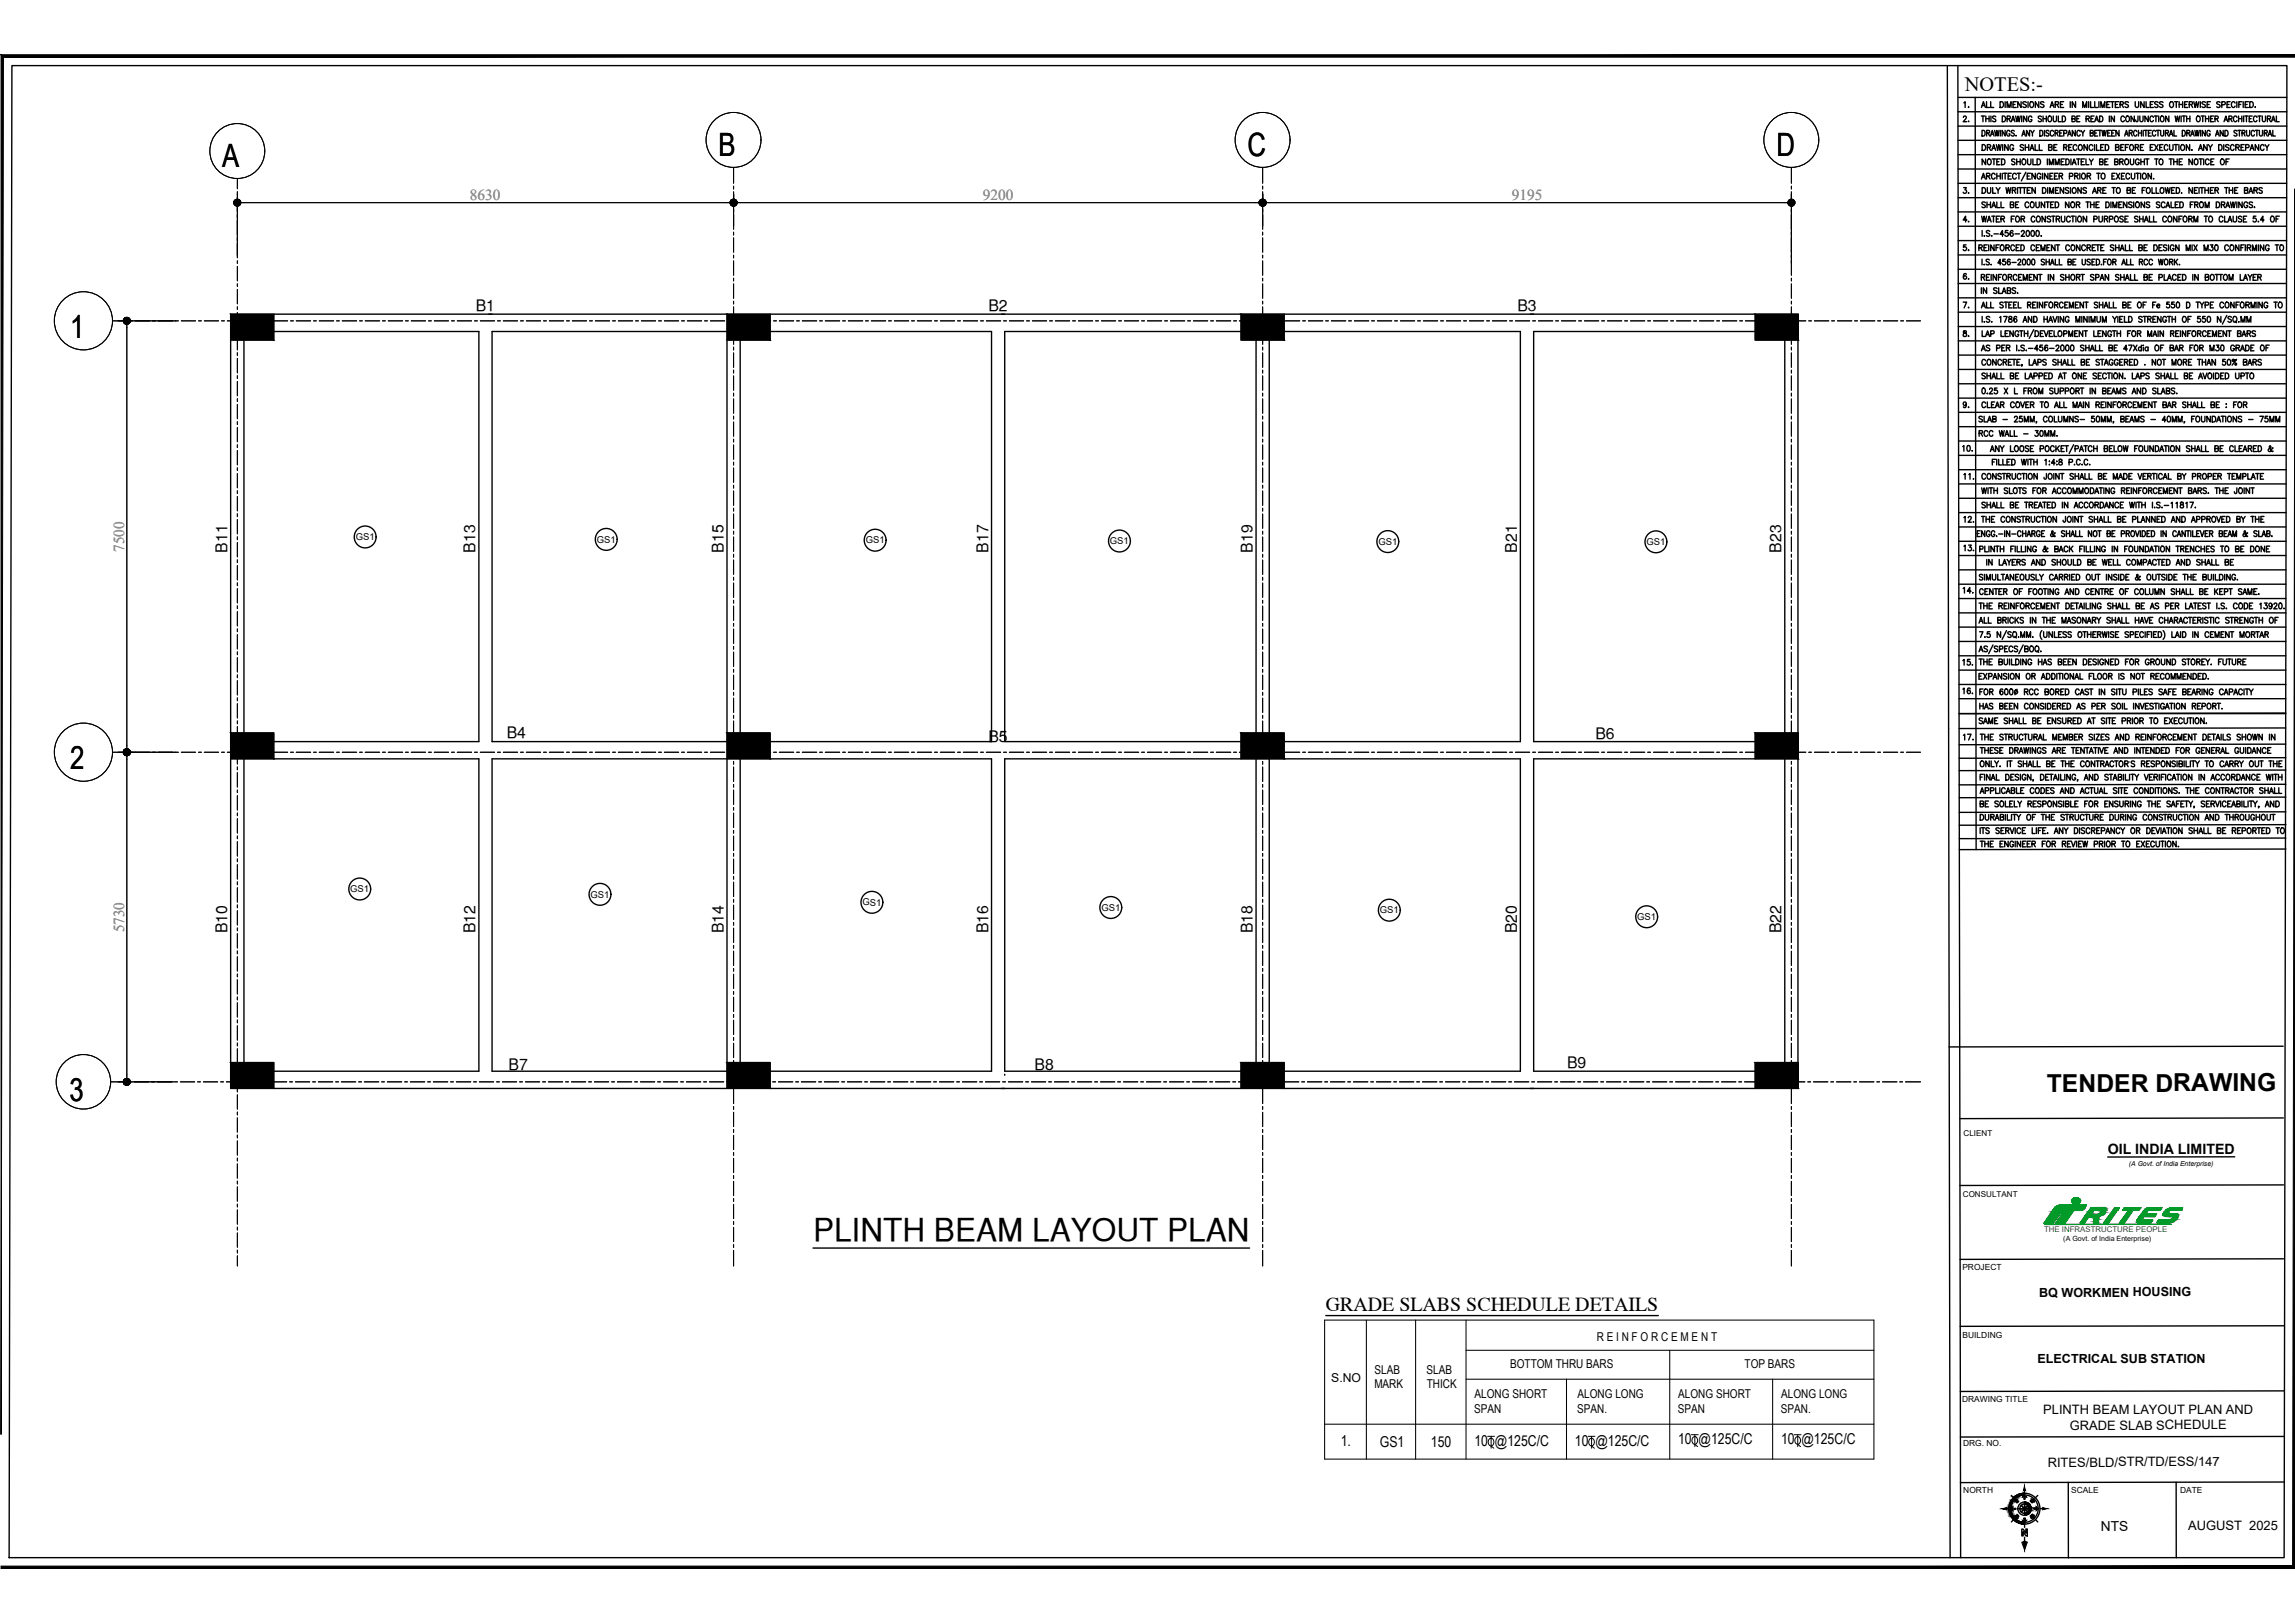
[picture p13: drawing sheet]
<svg xmlns="http://www.w3.org/2000/svg" width="420mm" height="297mm" viewBox="0 0 420 297" stroke-linecap="round" stroke-linejoin="round" font-family="sans-serif">
<defs><g id="words">
<g font-size="5.9">
<text x="131.6" y="28.5">B</text>
<text x="228.4" y="28.5">C</text>
<text x="325.2" y="28.5">D</text>
<text x="40.7" y="30.6">A</text>
<text x="12.8" y="61.9">1</text>
<text x="12.8" y="140.8">2</text>
<text x="12.7" y="201.5">3</text>
</g>
<text font-size="5.8" x="148.8" y="227.1">PLINTH BEAM LAYOUT PLAN</text>
<text font-size="4.5" x="374.7" y="199.8">TENDER DRAWING</text>
<g font-size="4">
<text x="358.4" y="23.6">2.</text>
<text x="361.6" y="42" transform="rotate(-90 361.6 42)">4.</text>
<text x="361.6" y="36.7" transform="rotate(-90 361.6 36.7)">3.</text>
<text x="361.6" y="47.3" transform="rotate(-90 361.6 47.3)">5.</text>
<text x="361.6" y="52.2" transform="rotate(-90 361.6 52.2)">6.</text>
<text x="361.6" y="57.5" transform="rotate(-90 361.6 57.5)">7.</text>
<text x="361.6" y="62.8" transform="rotate(-90 361.6 62.8)">8.</text>
<text x="361.6" y="75.8" transform="rotate(-90 361.6 75.8)">9.</text>
</g>
<text font-size="3.7" x="359.7" y="16.6">NOTES:-</text>
<text font-size="3.6" x="242.7" y="240">GRADE SLABS SCHEDULE DETAILS</text>
<text font-size="3.5" x="361.6" y="20.8" transform="rotate(-90 361.6 20.8)">1.</text>
<g font-size="3.1">
<text x="370.8" y="279" transform="rotate(-90 370.8 279)">NE</text>
<text x="370.8" y="276.2" transform="rotate(-90 370.8 276.2)">SE</text>
<text x="371.5" y="277.6">W</text>
</g>
<g font-size="2.9">
<text x="87.1" y="56.9">B1</text>
<text x="181" y="56.9">B2</text>
<text x="277.8" y="56.9">B3</text>
<text x="41.6" y="101.1" transform="rotate(-90 41.6 101.1)">B11</text>
<text x="87" y="101.1" transform="rotate(-90 87 101.1)">B13</text>
<text x="132.5" y="101.1" transform="rotate(-90 132.5 101.1)">B15</text>
<text x="180.9" y="101.1" transform="rotate(-90 180.9 101.1)">B17</text>
<text x="229.3" y="101.1" transform="rotate(-90 229.3 101.1)">B19</text>
<text x="277.7" y="101.1" transform="rotate(-90 277.7 101.1)">B21</text>
<text x="326.1" y="101.1" transform="rotate(-90 326.1 101.1)">B23</text>
<text x="92.8" y="135.1">B4</text>
<text x="181" y="135.8">B5</text>
<text x="292.1" y="135.2">B6</text>
<text x="41.6" y="170.8" transform="rotate(-90 41.6 170.8)">B10</text>
<text x="87" y="170.8" transform="rotate(-90 87 170.8)">B12</text>
<text x="132.5" y="170.8" transform="rotate(-90 132.5 170.8)">B14</text>
<text x="180.9" y="170.8" transform="rotate(-90 180.9 170.8)">B16</text>
<text x="229.3" y="170.8" transform="rotate(-90 229.3 170.8)">B18</text>
<text x="277.7" y="170.8" transform="rotate(-90 277.7 170.8)">B20</text>
<text x="326.1" y="170.8" transform="rotate(-90 326.1 170.8)">B22</text>
<text x="93.1" y="195.8">B7</text>
<text x="189.4" y="195.8">B8</text>
<text x="286.9" y="195.5">B9</text>
</g>
<g font-size="2.8" fill="#8f8f8f">
<text x="86" y="36.6">8630</text>
<text x="179.9" y="36.6">9200</text>
<text x="276.8" y="36.6">9195</text>
<text x="22.8" y="101" transform="rotate(-90 22.8 101)">7500</text>
<text x="22.8" y="170.7" transform="rotate(-90 22.8 170.7)">5730</text>
</g>
<g font-size="2.7">
<text x="245.5" y="264.6">1.</text>
<text x="252.6" y="264.8">GS1</text>
<text x="262" y="264.8">150</text>
<text x="269.9" y="264.7">10 @125C/C</text>
<text x="288.3" y="264.7">10 @125C/C</text>
<text x="307.2" y="264.3">10 @125C/C</text>
<text x="326.1" y="264.3">10 @125C/C</text>
</g>
<g font-size="2.6">
<text x="385.9" y="211.2">OIL INDIA LIMITED</text>
<text x="367.9" y="277.3">E</text>
</g>
<text font-size="2.5" x="384.6" y="280.1">NTS</text>
<g font-size="2.4">
<text x="374.1" y="258.8">PLINTH BEAM LAYOUT PLAN AND</text>
<text x="378.9" y="261.7">GRADE SLAB SCHEDULE</text>
<text x="374.9" y="268.4">RITES/BLD/STR/TD/ESS/147</text>
<text x="400.6" y="280">AUGUST 2025</text>
</g>
<g font-size="2.3">
<text x="373.3" y="237.3">BQ WORKMEN HOUSING</text>
<text x="373" y="249.4">ELECTRICAL SUB STATION</text>
</g>
<g font-size="2.2">
<text x="292.3" y="245.3">R E I N F O R C E M E N T</text>
<text x="251.7" y="251.4">SLAB</text>
<text x="261.2" y="251.4">SLAB</text>
<text x="276.5" y="250.3">BOTTOM THRU BARS</text>
<text x="319.4" y="250.3">TOP BARS</text>
<text x="243.7" y="252.9">S.NO</text>
<text x="251.6" y="254.1">MARK</text>
<text x="261.2" y="254.1">THICK</text>
<text x="270" y="255.8">ALONG SHORT</text>
<text x="288.8" y="255.8">ALONG LONG</text>
<text x="307.3" y="255.8">ALONG SHORT</text>
<text x="326.1" y="255.8">ALONG LONG</text>
<text x="269.9" y="258.5">SPAN</text>
<text x="288.7" y="258.5">SPAN.</text>
<text x="307.2" y="258.5">SPAN</text>
<text x="326" y="258.5">SPAN.</text>
</g>
<g font-size="1.7">
<text x="65.1" y="98.9">GS1</text>
<text x="109.2" y="99.3">GS1</text>
<text x="158.5" y="99.4">GS1</text>
<text x="203.2" y="99.6">GS1</text>
<text x="252.3" y="99.7">GS1</text>
<text x="301.4" y="99.7">GS1</text>
<text x="64.1" y="163.3">GS1</text>
<text x="108.1" y="164.3">GS1</text>
<text x="157.9" y="165.7">GS1</text>
<text x="201.6" y="166.7">GS1</text>
<text x="252.6" y="167.2">GS1</text>
<text x="299.7" y="168.4">GS1</text>
</g>
<g font-size="1.5">
<text x="389.7" y="140.3">’</text>
<text x="359.5" y="207.9">CLIENT</text>
<text x="359.3" y="219.1">CONSULTANT</text>
<text x="359.3" y="232.5">PROJECT</text>
<text x="359.3" y="244.8">BUILDING</text>
<text x="359.2" y="256.6">DRAWING TITLE</text>
<text x="359.4" y="264.7">DRG. NO.</text>
<text x="359.4" y="273.3">NORTH</text>
<text x="379.2" y="273.2">SCALE</text>
<text x="399.1" y="273.2">DATE</text>
</g>
<text font-size="1.4" fill="#009926" x="374.2" y="225.5">THE INFRASTRUCTURE PEOPLE</text>
<text font-size="1.3" x="377.7" y="227.2">(A Govt. of India Enterprise)</text>
<text font-size="1.2" x="389.8" y="213.3">(A Govt. of India Enterprise)</text>
</g></defs>
<!-- layer: TEXT-1 -->
<path d="M2.2 12h416.5l-.5 273.1h-416.5z" fill="none" stroke="#000" stroke-width=".25"/>
<!-- layer: FORMATDRG -->
<g fill="#000" stroke="#000" stroke-width=".18">
<path d="M420.2 34.5v252.6l-.5-.5z"/>
<path d="M.2 10l.4 .5-.4 252.1zM.2 10l.4 .5 419.6-.5zM.6 10.5l419.6-.5v.5z"/>
<path d="M.2 287.1h420l-.5-.5zM.2 286.6h419.5l-419.5 .5z"/>
</g>
<g fill="#009926" stroke="#009926" stroke-width=".18">
<path d="M379.9 219.2h.4z"/>
<path d="M379.8 219.3h.6z"/>
<path d="M379.7 219.3h.8z"/>
<path d="M379.5 219.4h1.2z"/>
<path d="M379.4 219.5h1.4z"/>
<path d="M379.4 219.6h1.4z"/>
<path d="M379.4 220.1h1.4z"/>
<path d="M379.6 220.2h1z"/>
<path d="M379.6 220.3h.9z"/>
<path d="M379.8 220.3h.6z"/>
<path d="M380 220.4h.2z"/>
<path d="M377 220.6h4.9z"/>
<path d="M382.3 221.7h.9z"/>
<path d="M384.7 221.7h.1z"/>
<path d="M386.7 221.7h.8z"/>
<path d="M378.6 221.7h.6z"/>
<path d="M378.4 221.7h1.1z"/>
<path d="M384.1 222.3h1z"/>
<path d="M383.3 223.6h.9l-.1 .2z"/>
<path d="M385.1 223.8h.9z"/>
<path d="M374.2 223.8h1.7z"/>
<path d="M377.8 221.9h1.6l-1.4 2z"/>
<path d="M382.8 221h2.5z"/>
<path d="M382.6 221.4l3.1 .1z"/>
<path d="M387.2 221h.8z"/>
<path d="M387.2 221h.8l-.3 .5z"/>
<path d="M388.9 221h3z"/>
<path d="M388.6 221.5h3z"/>
<path d="M389.6 221.7h.8l-1.5 2.1z"/>
<path d="M392.4 221.7h.7z"/>
<path d="M392.5 222.6h2z"/>
<path d="M392.1 223.3h.1z"/>
<path d="M391.2 223.7h2.6z"/>
<path d="M393.6 221h2.2z"/>
<path d="M392.7 221.4h2.9l-.1 .1z"/>
<path d="M397.5 221h2.1z"/>
<path d="M396.6 221.4h2.9v.1z"/>
<path d="M396.4 221.6h.8z"/>
<path d="M398.1 222.1h.3z"/>
<path d="M395.3 223.3h3z"/>
<path d="M394.9 223.7h2.5z"/>
<path d="M380 219.2h.2zM380 219.2h.2z"/>
<path d="M380 219.2h.2zM380 219.2h.2z"/>
<path d="M380 219.2h.2zM380 219.2h.2z"/>
<path d="M380 219.2h.2zM380 219.2h.2zM380 219.2h.2zM380 219.2h.2z"/>
<path d="M380 219.2h.2zM380 219.2h.2z"/>
<path d="M380 219.2h.2zM380 219.2h.2z"/>
<path d="M380 219.2h.3zM379.9 219.2h.4zM379.9 219.2h.4z"/>
<path d="M379.9 219.2h.4zM379.9 219.2h.4z"/>
<path d="M379.9 219.2h.4zM379.9 219.2h.4z"/>
<path d="M379.9 219.2h.4zM379.9 219.2h.4zM379.9 219.2h.4z"/>
<path d="M379.9 219.2h.4zM379.8 219.2h.5zM379.8 219.2h.5zM379.8 219.2h.5z"/>
<path d="M379.8 219.2h.6zM379.8 219.2h.6z"/>
<path d="M379.8 219.2h.6zM379.8 219.2h.6z"/>
<path d="M379.8 219.2l.6 .1zM379.8 219.2l.6 .1zM379.8 219.3h.6z"/>
<path d="M379.8 219.3h.6zM379.8 219.3h.6zM379.8 219.3h.6zM379.8 219.3h.6z"/>
<path d="M379.8 219.3h.6zM379.8 219.3h.6z"/>
<path d="M379.7 219.3h.8zM379.7 219.3h.8z"/>
<path d="M379.7 219.3h.8zM379.7 219.3h.8z"/>
<path d="M379.7 219.3h.8zM379.7 219.3h.8z"/>
<path d="M379.7 219.3h.8zM379.7 219.3h.8zM379.7 219.3h.8z"/>
<path d="M379.7 219.3h.8zM379.6 219.3h.9zM379.6 219.3h.9zM379.6 219.3h.9z"/>
<path d="M379.6 219.3h1zM379.6 219.3h1zM379.6 219.3h1zM379.6 219.3h1z"/>
<path d="M379.6 219.3h1zM379.6 219.3h1z"/>
<path d="M379.6 219.3h1zM379.6 219.3h1z"/>
<path d="M379.6 219.3h1zM379.6 219.3h1z"/>
<path d="M379.6 219.3h1zM379.6 219.3h1z"/>
<path d="M379.6 219.3l1 .1zM379.6 219.3l1 .1z"/>
<path d="M379.6 219.4h1zM379.6 219.4h1z"/>
<path d="M379.6 219.4h1zM379.6 219.4h1z"/>
<path d="M379.5 219.4h1.2zM379.5 219.4h1.2z"/>
<path d="M379.5 219.4h1.2zM379.5 219.4h1.2z"/>
<path d="M379.5 219.4h1.2zM379.5 219.4h1.2zM379.5 219.4h1.2z"/>
<path d="M379.5 219.4h1.2zM379.5 219.4h1.2zM379.5 219.4h1.2z"/>
<path d="M379.5 219.4h1.2zM379.5 219.4h1.2z"/>
<path d="M379.5 219.4h1.2zM379.5 219.4h1.2zM379.5 219.4h1.2zM379.5 219.4h1.2z"/>
<path d="M379.5 219.4l1.2 .1zM379.5 219.4l1.2 .1zM379.4 219.5h1.3zM379.4 219.5h1.3z"/>
<path d="M379.4 219.5h1.4zM379.4 219.5h1.4zM379.4 219.5h1.4z"/>
<path d="M379.4 219.5h1.4zM379.4 219.5h1.4z"/>
<path d="M379.4 219.5h1.4zM379.4 219.5h1.4z"/>
<path d="M379.4 219.5h1.4zM379.4 219.5h1.4zM379.4 219.5h1.4zM379.4 219.5h1.4z"/>
<path d="M379.4 219.5h1.4zM379.4 219.5h1.4zM379.4 219.5h1.4z"/>
<path d="M379.4 219.5l1.4 .1zM379.4 219.5l1.4 .1zM379.4 219.6h1.4zM379.4 219.6h1.4z"/>
<path d="M379.4 219.6h1.4zM379.4 219.6h1.4zM379.3 219.6h1.5z"/>
<path d="M379.3 219.6h1.5zM379.3 219.6h1.5zM379.3 219.6h1.5zM379.3 219.6h1.5z"/>
<path d="M379.3 219.6h1.6zM379.3 219.6h1.6zM379.3 219.6h1.6zM379.3 219.6h1.6z"/>
<path d="M379.3 219.6l1.6 .1zM379.3 219.6l1.6 .1zM379.3 219.7h1.6zM379.3 219.7h1.6z"/>
<path d="M379.3 219.7h1.6zM379.3 219.7h1.6zM379.3 219.7h1.6zM379.3 219.7h1.6z"/>
<path d="M379.3 219.7h1.6zM379.3 219.7h1.6zM379.3 219.7h1.6zM379.3 219.7h1.6z"/>
<path d="M379.3 219.7h1.6zM379.3 219.7h1.6zM379.3 219.7h1.6zM379.3 219.7h1.6z"/>
<path d="M379.3 219.7h1.6zM379.3 219.7h1.6zM379.3 219.7h1.6zM379.3 219.7h1.6z"/>
<path d="M379.3 219.7l1.6 .1zM379.3 219.7l1.6 .1z"/>
<path d="M379.3 219.8h1.6zM379.3 219.8h1.6zM379.3 219.8h1.6zM379.3 219.8h1.6z"/>
<path d="M379.3 219.8h1.6zM379.3 219.8h1.6zM379.3 219.8h1.6zM379.3 219.8h1.6z"/>
<path d="M379.3 219.8h1.6zM379.3 219.8h1.6zM379.3 219.8h1.6zM379.3 219.8h1.6z"/>
<path d="M379.3 219.8h1.6zM379.3 219.8h1.6zM379.3 219.8h1.6zM379.3 219.8h1.6z"/>
<path d="M379.3 219.8l1.6 .1zM379.3 219.8l1.6 .1z"/>
<path d="M379.3 219.9h1.6zM379.3 219.9h1.6zM379.3 219.9h1.6zM379.3 219.9h1.6z"/>
<path d="M379.3 219.9h1.6zM379.3 219.9h1.6zM379.3 219.9h1.6zM379.3 219.9h1.6z"/>
<path d="M379.3 219.9h1.6zM379.3 219.9h1.6zM379.3 219.9h1.6zM379.3 219.9h1.6z"/>
<path d="M379.3 219.9h1.6zM379.3 219.9h1.6z"/>
<path d="M379.3 219.9h1.5zM379.3 219.9h1.6z"/>
<path d="M379.3 219.9l1.5 .1zM379.3 219.9l1.5 .1zM379.3 220h1.5zM379.3 220h1.5z"/>
<path d="M379.3 220h1.5zM379.3 220h1.5z"/>
<path d="M379.4 220h1.4zM379.4 220h1.4z"/>
<path d="M379.4 220h1.4zM379.4 220h1.4zM379.4 220h1.4zM379.4 220h1.4z"/>
<path d="M379.4 220h1.4zM379.4 220h1.4z"/>
<path d="M379.4 220h1.4zM379.4 220h1.4z"/>
<path d="M379.4 220l1.4 .1zM379.4 220l1.4 .1zM379.4 220.1h1.4z"/>
<path d="M379.4 220.1h1.4zM379.4 220.1h1.4zM379.4 220.1h1.4zM379.4 220.1h1.4z"/>
<path d="M379.4 220.1h1.4zM379.4 220.1h1.4z"/>
<path d="M379.4 220.1h1.3zM379.4 220.1h1.4z"/>
<path d="M379.4 220.1h1.3zM379.4 220.1h1.3z"/>
<path d="M379.4 220.1h1.3zM379.4 220.1h1.3zM379.5 220.1h1.2zM379.5 220.1h1.2z"/>
<path d="M379.5 220.1h1.2zM379.5 220.1h1.2z"/>
<path d="M379.5 220.1h1.2zM379.5 220.1h1.2z"/>
<path d="M379.5 220.1l1.2 .1zM379.5 220.1l1.2 .1z"/>
<path d="M379.5 220.2h1.2zM379.5 220.2h1.2zM379.5 220.2h1.2zM379.5 220.2h1.2z"/>
<path d="M379.5 220.2h1.2zM379.5 220.2h1.2zM379.5 220.2h1.2zM379.5 220.2h1.2z"/>
<path d="M379.5 220.2h1.2zM379.5 220.2h1.1zM379.5 220.2h1.1zM379.5 220.2h1.1z"/>
<path d="M379.5 220.2h1.1zM379.5 220.2h1.1z"/>
<path d="M379.6 220.2h1zM379.6 220.2h1z"/>
<path d="M379.6 220.2h1zM379.6 220.2h1zM379.6 220.2h1z"/>
<path d="M379.6 220.2h1zM379.6 220.2h1zM379.6 220.2h1z"/>
<path d="M379.6 220.2h1zM379.6 220.2l1 .1z"/>
<path d="M379.6 220.3h1zM379.6 220.3h.9zM379.6 220.3h.9z"/>
<path d="M379.7 220.3h.8zM379.7 220.3h.8z"/>
<path d="M379.7 220.3h.8zM379.7 220.3h.8zM379.7 220.3h.8zM379.7 220.3h.8z"/>
<path d="M379.7 220.3h.8zM379.7 220.3h.8zM379.7 220.3h.8zM379.7 220.3h.8z"/>
<path d="M379.7 220.3h.8zM379.7 220.3h.7z"/>
<path d="M379.7 220.3h.7zM379.7 220.3h.7zM379.8 220.3h.6z"/>
<path d="M379.8 220.3h.6zM379.8 220.3h.6z"/>
<path d="M379.8 220.3h.6zM379.8 220.3h.6zM379.8 220.3h.6zM379.8 220.3h.6z"/>
<path d="M379.8 220.3h.6zM379.8 220.3h.6zM379.8 220.3h.6z"/>
<path d="M379.8 220.3h.6zM379.8 220.3h.5z"/>
<path d="M379.9 220.3h.4zM379.9 220.3l.4 .1z"/>
<path d="M379.9 220.4h.4zM379.9 220.4h.4zM379.9 220.4h.4zM379.9 220.4h.4z"/>
<path d="M379.9 220.4h.4zM379.9 220.4h.4z"/>
<path d="M379.9 220.4h.4zM379.9 220.4h.4z"/>
<path d="M379.9 220.4h.4zM379.9 220.4h.3zM379.9 220.4h.3zM379.9 220.4h.3z"/>
<path d="M379.9 220.4h.3zM379.9 220.4h.3zM380 220.4h.2z"/>
<path d="M380 220.4h.2zM380 220.4h.2z"/>
<path d="M380 220.4h.2zM380 220.4h.2z"/>
<path d="M380 220.4h.2zM380 220.4h.2zM380 220.4h.2z"/>
<path d="M377 220.6h4.9zM376.8 220.6h5.1z"/>
<path d="M376.8 220.6h5.1zM376.6 220.7h5.3z"/>
<path d="M376.6 220.7l5.2 .2 .1-.2zM376.3 220.9l.3-.2 5.2 .2z"/>
<path d="M376.3 220.9l5.4 .2 .1-.2zM376.3 220.9l5.4 .2h-5.5z"/>
<path d="M376.2 221.1l5.5 .1v-.1zM376.2 221.1l5.5 .1h-5.6z"/>
<path d="M376.1 221.2l5.3 .2 .3-.2zM376.1 221.2l5.3 .2h-5.5z"/>
<path d="M375.9 221.4h5.5zM375.9 221.4h5.4z"/>
<path d="M375.9 221.4h5.4zM375.9 221.4l5.3 .1z"/>
<path d="M375.9 221.5h5.3zM375.9 221.5h4.8z"/>
<path d="M375.8 221.5h4.9zM375.8 221.5h2.2z"/>
<path d="M375.8 221.5h2.2zM375.8 221.5l1.9 .1z"/>
<path d="M384.7 221.7h.8zM384.7 221.7h.8z"/>
<path d="M382.3 221.7h.9zM382.3 221.7h.9z"/>
<path d="M378.6 221.7h.9zM378.4 221.7h1.1zM378.4 221.7h1.1z"/>
<path d="M375.8 221.6l1.6 .1 .3-.1zM375.8 221.6l1.6 .1h-1.7z"/>
<path d="M378.4 221.7h1.1zM378 221.8h1.5z"/>
<path d="M384.7 221.7l.7 .2 .1-.2zM384.7 221.7l.7 .2h-.8z"/>
<path d="M378 221.8l1.4 .1 .1-.1zM377.8 221.9l.2-.1 1.4 .1z"/>
<path d="M384.6 221.9h.8zM384.6 221.9h.8h-.9z"/>
<path d="M384.5 221.9h.9zM384.5 221.9l.9 .1z"/>
<path d="M382.3 221.7l.7 .3 .2-.3zM382.3 221.7l.7 .3h-.9z"/>
<path d="M382.1 222h.9zM382.1 222l.8 .1h-.8z"/>
<path d="M375.7 221.7l1.5 .4 .2-.4zM375.7 221.7l1.5 .4h-1.8z"/>
<path d="M384.5 222l.8 .1 .1-.1zM384.5 222l.8 .1h-.9z"/>
<path d="M384.4 222.1h.9zM384.4 222.1h.8z"/>
<path d="M382.1 222.1h.8zM382.1 222.1l.8 .1z"/>
<path d="M384.4 222.1h.8zM384.2 222.2h.9z"/>
<path d="M382 222.2h.9zM382 222.2h.9z"/>
<path d="M384.2 222.2h.9zM384.1 222.3h1zM382.9 222.3h2.2z"/>
<path d="M382 222.2l.9 .1zM382 222.2l.9 .1z"/>
<path d="M381.9 222.3l3.1 .1 .1-.1zM381.9 222.3l3.1 .1h-3.1z"/>
<path d="M381.9 222.4l2.6 .1 .5-.1zM381.9 222.4l2.6 .1h-2.8z"/>
<path d="M381.7 222.5h2.8zM381.7 222.5l2.6 .1z"/>
<path d="M381.7 222.6h2.6zM381.7 222.6h2.5z"/>
<path d="M381.7 222.6l2.5 .1v-.1zM381.7 222.6l2.5 .1h-2.6z"/>
<path d="M381.6 222.7l2.6 .1zM381.6 222.7l2.6 .1z"/>
<path d="M382.4 222.8h1.8zM382.4 222.8h1.8z"/>
<path d="M381.6 222.8h.8zM381.6 222.8h.8z"/>
<path d="M383.3 222.8h.9zM383.3 222.8h.9z"/>
<path d="M375.4 222.1l1.2 .7 .6-.7zM375.4 222.1l1.2 .7h-1.7z"/>
<path d="M381.6 222.8h.8zM381.6 222.8l.6 .1h-.7z"/>
<path d="M383.4 222.8l.8 .2v-.2zM383.4 222.8l.8 .2h-.8z"/>
<path d="M381.5 222.9h.7zM381.5 222.9l.7 .1h-.8z"/>
<path d="M383.4 223l.8 .1v-.1zM383.4 223l.8 .1h-.8z"/>
<path d="M383.4 223.1l.8 .1zM383.4 223.1l.8 .1z"/>
<path d="M383.4 223.2l.8 .4v-.4zM383.4 223.2l.8 .4h-.9z"/>
<path d="M381.4 223l.2 .8 .6-.8zM381.4 223l.2 .8h-.8zM380.8 223.8h.8zM380.8 223.8h.8z"/>
<path d="M386.7 221.7l-.7 2.1 1.5-2.1zM386.7 221.7l-.7 2.1h-.9z"/>
<path d="M383.3 223.8h.8zM383.3 223.6l.8 .2h-.8z"/>
<path d="M385.7 223.8h.3zM385.1 223.8h.9z"/>
<path d="M374.9 222.8l1 1 .7-1zM374.9 222.8l1 1h-1.7z"/>
<path d="M377.8 221.9l-1.5 2h1.7zM376.3 223.9h1.7z"/>
<path d="M382.8 221l2.7 .1zM382.8 221l2.7 .1z"/>
<path d="M382.8 221.1h2.8zM382.8 221.1h2.8z"/>
<path d="M382.8 221.1l2.8 .1v-.1zM382.8 221.1l2.8 .1h-2.9z"/>
<path d="M382.7 221.2l3 .2-.1-.2zM382.7 221.2l3 .2h-3.1z"/>
<path d="M382.6 221.4l-.1 .1h3.2zM382.5 221.5h3.2z"/>
<path d="M387.2 221l-.4 .5h.9zM386.8 221.5h.9z"/>
<path d="M388.9 221l2.7 .5 .3-.5zM388.9 221l2.7 .5h-3z"/>
<path d="M389.6 221.7h.8zM389.6 221.7h.8z"/>
<path d="M388 223.8h.9zM389.6 221.7l-.7 2.1h-.9z"/>
<path d="M392.4 221.7l.5 .4 .2-.4zM392.4 221.7l.5 .4h-.8z"/>
<path d="M392.1 222.1h2.7zM392.1 222.1h2.7z"/>
<path d="M392 222.1l2.6 .4 .2-.4zM392 222.1l2.6 .4h-2.8z"/>
<path d="M391.8 222.5l2.7 .1 .1-.1zM391.8 222.5l2.7 .1h-2.8z"/>
<path d="M391.7 222.6h.8zM391.7 222.6l.8 .1z"/>
<path d="M391.7 222.7l.5 .3 .3-.3zM391.7 222.7l.5 .3h-.8z"/>
<path d="M391.4 223h.8zM391.4 223l.8 .1h-.8z"/>
<path d="M391.4 223.1l.7 .1 .1-.1zM391.4 223.1l.7 .1h-.8z"/>
<path d="M391.3 223.2h.8zM391.3 223.2l.8 .1zM391.2 223.3h.9zM391.2 223.3h.9z"/>
<path d="M391.2 223.3h.9zM391.2 223.3h.9z"/>
<path d="M391.2 223.3h2.9zM391.2 223.3h2.9z"/>
<path d="M391.2 223.3l2.8 .2 .1-.2zM391.2 223.3l2.8 .2h-2.8z"/>
<path d="M391.2 223.5l2.7 .1 .1-.1zM391.2 223.5l2.7 .1h-2.7z"/>
<path d="M391.2 223.6h2.7zM391.2 223.6l2.6 .1z"/>
<path d="M391.4 223.8h2.4zM391.2 223.7l2.6 .1z"/>
<path d="M393.6 221l2.2 .1zM393.4 221.1h2.4z"/>
<path d="M393.4 221.1h2.4zM393.2 221.1h2.5z"/>
<path d="M393.2 221.1h2.5zM393 221.1h2.7z"/>
<path d="M393 221.1l2.6 .2 .1-.2zM392.8 221.3l.2-.2 2.6 .2z"/>
<path d="M392.8 221.3l2.8 .1v-.1zM392.7 221.4l.1-.1 2.8 .1z"/>
<path d="M392.6 221.5h2.9zM392.7 221.4l2.8 .1h-2.9z"/>
<path d="M397.5 221l2.1 .1zM397.3 221.1h2.3z"/>
<path d="M397.3 221.1l2.2 .1 .1-.1zM397.1 221.2l.2-.1 2.2 .1z"/>
<path d="M397.1 221.2l2.4 .1v-.1zM396.9 221.3l.2-.1 2.4 .1z"/>
<path d="M396.9 221.3l2.6 .1v-.1zM396.6 221.4l.3-.1 2.6 .1z"/>
<path d="M396.6 221.5h2.9zM396.6 221.4l2.9 .1h-2.9z"/>
<path d="M396.4 221.6l.7 .1 .1-.1zM396.3 221.7l.1-.1 .7 .1z"/>
<path d="M396.3 221.7h.8zM396.3 221.7l.8 .1z"/>
<path d="M396.2 221.8l.8 .1 .1-.1zM396.2 221.8l.8 .1h-.9z"/>
<path d="M396.1 221.9h.9zM396.1 221.9l.9 .1z"/>
<path d="M396.1 222h.9zM396.1 222h.9z"/>
<path d="M396.1 222h.9zM396.1 222h.9z"/>
<path d="M396.1 222l1 .1zM396.1 222l1 .1z"/>
<path d="M398.1 222.1h.3zM397.7 222.1h.7z"/>
<path d="M396 222.1h1.7zM396 222.1h1.7z"/>
<path d="M396 222.1h2.4zM396 222.1h2.4z"/>
<path d="M396 222.1l2.5 .1zM396 222.1l2.5 .1z"/>
<path d="M396 222.2h2.7zM396 222.2h2.7z"/>
<path d="M396 222.2l2.8 .1zM396 222.2l2.8 .1z"/>
<path d="M396 222.3h2.8zM396 222.3h2.8z"/>
<path d="M396 222.3l2.8 .1zM396 222.3l2.8 .1z"/>
<path d="M396 222.4h2.8zM396 222.4h2.8z"/>
<path d="M396.1 222.4h2.7zM396.1 222.4l2.7 .1zM396.2 222.5h2.6zM396.2 222.5h2.6z"/>
<path d="M396.2 222.5h2.6zM396.2 222.5l2.6 .1z"/>
<path d="M396.4 222.6h2.4zM396.4 222.6h2.4z"/>
<path d="M397.5 222.6l1.3 .1zM397.5 222.6l1.3 .1z"/>
<path d="M397.8 222.7l.9 .1 .1-.1zM397.8 222.7l.9 .1h-.9z"/>
<path d="M397.8 222.8l.9 .1v-.1zM397.8 222.8l.9 .1h-.9z"/>
<path d="M397.8 222.9h.9zM397.8 222.9l.8 .1h-.9zM397.7 223h.9zM397.7 223h.9z"/>
<path d="M397.7 223l.8 .1 .1-.1zM397.7 223l.8 .1h-.9z"/>
<path d="M397.6 223.1l.8 .1 .1-.1zM397.5 223.2l.1-.1 .8 .1z"/>
<path d="M397.5 223.2h.9zM397.5 223.2h.9z"/>
<path d="M397.5 223.2h.9zM397.4 223.3h.9z"/>
<path d="M397.4 223.3h.9zM397.3 223.3h1z"/>
<path d="M397.3 223.3h1zM395.3 223.3h3zM395.2 223.3h3.1z"/>
<path d="M395.2 223.3l2.9 .1 .2-.1zM395.2 223.3l2.9 .1h-3z"/>
<path d="M395.1 223.4h3zM395.1 223.4l2.9 .1z"/>
<path d="M395.1 223.5l2.7 .1 .2-.1zM395.1 223.5l2.7 .1h-2.8z"/>
<path d="M395 223.6l2.6 .1 .2-.1zM395 223.6l2.6 .1h-2.7z"/>
<path d="M394.9 223.7h2.7zM394.9 223.7h2.5z"/>
<path d="M394.9 223.7l2.4 .1zM394.9 223.8h2.4z"/>
</g>
<g fill="none" stroke="#000" stroke-width=".25">
<path d="M356.5 12.1l.3 179.5M358.4 12.1l.5 273M356.8 191.6l.2 93.5M418 191.5l-61.2 .1M409.1 211.7l-23.2 .1M418 204.6l-59.2 .1M418 216.9l-59.2 .1M418.1 230.4l-59.3 .1M418.1 242.6l-59.2 .1M418.1 254.6l-59.2 .1M378.7 271.3v13.8M398.4 271.3v13.8"/>
<path d="M418.1 262.9l-59.2 .1M418.1 271.2l-59.2 .1"/>
</g>
<g fill="none" stroke="#009926" stroke-width=".25">
<path d="M379.5 219.4a.75 .75 0 0 1 .9-.2 .75 .75 0 0 1 .4 .8 .76 .76 0 0 1-.9 .4 .76 .76 0 0 1-.5-.9zM376.3 220.9l.7-.3h4.9a1.11 1.11 0 0 1-1.2 .9l-3 .1-.3 .1-1.5 2.1-1.7 .1zM377.8 221.9l.6-.2h1.1l-1.5 2.2h-1.7zM382.3 221.7h.9l-.3 .6h1.2l.3-.2 .3-.4h.8a1.4 1.4 0 0 1-1.3 .9l-.1 1.2h-.8v-1h-.9l-.8 1h-.8zM382.8 221h2.5l.3 .1 .1 .4h-3.2zM386.7 221.7h.8l-1.5 2.1h-.9zM387.2 221.1h.8l-.3 .4h-.9zM388.9 221.1h3l-.3 .4h-3zM389.6 221.7h.8l-1.5 2.1h-.9zM392.4 221.7h.7l-.2 .4 1.9 .1-.3 .5h-2l-.4 .5v.1h2l-.3 .5-2.6-.1v-.4zM392.7 221.4l.3-.2 .6-.1h2.2l-.3 .4h-2.9zM396.3 221.8l.9-.1-.2 .3 .1 .1h1.3l.4 .2a1.5 1.5 0 0 1-1.5 1.5h-2.4l.3-.5h2.1a.47 .47 0 0 0 .4-.6l-1.5-.1a.35 .35 0 0 1-.1-.6z"/>
<path d="M396.6 221.4l1-.4 2 .1-.1 .4h-2.9zM397.5 224.1h-23.2"/>
</g>
<!-- layer: 0 -->
<g fill="none" stroke="#000" stroke-width=".25">
<path d="M370.1 279.9h.3l.5 .7v-.8h.2l.1 1.3h-.3l-.5-.8v.8h-.3zM373.1 273.7l-.5 .4M370.6 281.4v.7"/>
<circle cx="370.6" cy="276.1" r="1.22"/>
<circle cx="370.6" cy="276.1" r="2.51"/>
<circle cx="370.6" cy="276.1" r="2.83"/>
</g>
<g fill="#000" stroke="#000" stroke-width=".18">
<path d="M366.6 276.1l.7 .2-.1-.2zM366.6 276.1l.7-.2-.1 .2z"/>
<path d="M370.6 272.1l.2 .7-.2-.1zM370.6 272.1l-.2 .7 .2-.1z"/>
<path d="M370.6 282.1v1.6l.6-1.5zM370.1 282.3l.5-.2v1.6z"/>
</g>
<!-- layer: THIN-L -->
<g fill="none" stroke="#000" stroke-width=".25">
<path d="M358.5 17.8h60.2M358.5 28.3h60.1M358.5 25.7h60.2M358.5 23.1h60.2M358.5 20.5h60.2M358.5 30.9h60.1M358.5 33.6h60.1M358.5 38.8h60.1M358.5 36.2h60.1M358.5 49.3h60.1M358.5 44h60.1M358.5 41.4h60.1"/>
<path d="M358.5 46.7h60.1M358.5 51.9h60.1M358.5 59.8h60.1M358.5 54.5h60.1M358.5 57.1h60.1M358.5 62.4h60.1M358.5 72.9h60M358.5 70.2h60.1M358.5 67.6h60.1M358.5 65h60.1M358.6 75.5h59.9M358.6 78.1h59.9"/>
<path d="M358.6 86h59.9M358.6 80.7h59.9M358.6 83.3h59.9M358.6 93.8h59.9M358.6 91.2h59.9M358.6 96.4h59.9M358.6 88.6h59.9M358.6 99.1h59.9M358.6 104.3h59.9M358.6 106.9h59.9M358.6 101.7h59.9M358.6 109.5h59.9"/>
<path d="M358.6 112.2h59.9M358.6 117.4h59.9M358.6 114.8h59.9M358.6 120h59.9M358.6 125.3h59.9M358.6 122.6h59.9M358.6 127.9h59.9M418.5 133.2l-59.8 .1M418.5 136.2l-59.8 .1M418.5 138.7l-59.8 .1M418.5 130.5l-59.9 .1h59.9M418.5 140.9l-59.8 .1"/>
<path d="M418.5 143.5l-59.8 .1M418.5 145.9l-59.8 .1M418.5 148.6l-59.8 .1M418.5 150.9l-59.8 .1M418.5 153.4l-59.8 .1M418.5 155.4l-59.8 .1"/>
</g>
<!-- layer: text -->
<g fill="none" stroke="#000" stroke-width=".25">
<path d="M362.8 19.7l.3-1.1 .4 1.1M362.9 19.3h.4M363.7 18.6v1.1h.5M364.4 18.6v1.1h.6M366.2 18.6a.54 .54 0 0 1 .6 .5 .54 .54 0 0 1-.6 .6zM367.1 18.6v1.1M367.5 19.7v-1.1l.3 1.1 .4-1.1v1.1M368.5 19.1h.4M369.1 18.6h-.6v1.1h.6M370 18.6v1.1l-.6-1.1v1.1M371 18.8l-.3-.2-.4 .2 .1 .2 .6 .4a.34 .34 0 0 1-.3 .3 .34 .34 0 0 1-.4-.2M371.3 18.6v1.1"/>
<path d="M371.8 18.7a.48 .48 0 0 1 .5 .4 .48 .48 0 0 1-.5 .5l-.2-.3zM373.3 18.6v1.1l-.7-1.1v1.1M374.2 18.8l-.2-.2-.3 .1-.1 .3 .5 .2 .1 .3-.2 .2-.4-.2M375.3 19.7l.4-1.1 .3 1.1M375.5 19.3h.4M376.3 19.1h.5v-.4l-.5-.1v1.1M376.6 19.1l.3 .6M377.2 19.1h.4M377.8 18.6h-.6v1.1h.6M379 18.6v1.1M380 18.6v1.1l-.6-1.1v1.1M381.3 19.7v-1.1l.4 1.1 .3-1.1v1.1"/>
<path d="M382.4 18.6v1.1M382.7 18.6v1.1h.6M383.5 18.6v1.1h.5M384.3 18.6v1.1M384.6 19.7v-1.1l.4 1.1 .3-1.1v1.1M385.7 19.1h.4M386.3 18.6h-.6v1.1h.6M386.4 18.6h.7M386.7 18.6v1.1M387.3 19.1h.3M387.9 18.6h-.6v1.1h.6M388.1 19.1h.6v-.4l-.6-.1v1.1"/>
<path d="M388.4 19.1l.3 .6M389.7 18.8l-.3-.2-.4 .2 .1 .2 .6 .4a.34 .34 0 0 1-.3 .3 .34 .34 0 0 1-.4-.2M390.9 18.6v.9l.3 .2 .3-.2v-.9M392.5 18.6v1.1l-.6-1.1v1.1M392.9 18.6v1.1h.5M393.7 19.1h.3M394.2 18.6h-.5v1.1h.5M395.1 18.8l-.2-.2-.4 .1v.3l.5 .2 .1 .3-.2 .2-.4-.2M396 18.8l-.2-.2-.4 .2v.2l.6 .4a.34 .34 0 0 1-.3 .3 .34 .34 0 0 1-.3-.2M397.4 18.7l.1-.1a.53 .53 0 0 1 .4 .5 .53 .53 0 0 1-.4 .6 .65 .65 0 0 1-.1-1zM398.1 18.6h.6M398.4 18.6v1.1"/>
<path d="M398.9 19.1h.7M398.9 18.6v1.1M399.6 18.6v1.1M399.9 19.1h.4M400.5 18.6h-.6v1.1h.6M400.8 19.1h.5v-.4l-.5-.1v1.1M401.1 19.1l.3 .6M401.6 18.6l.3 1.1 .2-1.1 .2 1.1 .2-1.1M402.8 18.6v1.1M403.8 18.8l-.3-.2-.4 .2 .1 .2 .5 .2 .1 .3-.3 .2-.4-.2M404.1 19.1h.3M404.7 18.6h-.6v1.1h.6"/>
<path d="M406.4 18.8l-.2-.2-.3 .1v.3l.5 .2v.3l-.2 .2-.4-.2M406.8 19.2l.5-.1v-.4l-.5-.1v1.1M407.7 19.1h.4M408.3 18.6h-.6v1.1h.6M409.2 18.9a.35 .35 0 0 0-.4-.3 .35 .35 0 0 0-.3 .4v.3a.35 .35 0 0 0 .3 .4 .35 .35 0 0 0 .4-.3M409.5 18.6v1.1M409.9 19.1h.3M410.4 18.6h-.5v1.1M410.7 18.6v1.1M411 19.1h.4M411.6 18.6h-.6v1.1h.6M411.9 18.6a.54 .54 0 0 1 .6 .5 .54 .54 0 0 1-.6 .6z"/>
<path d="M412.9 19.6h.1M362.7 21.2h.6M362.8 32.8l.3-1.1 .4 1.1M362.8 39.6l.2 1 .2-1 .3 1 .2-1M362.9 23.9a.52 .52 0 0 1 .5 .5 .52 .52 0 0 1-.5 .5zM362.9 26.5a.54 .54 0 0 1 .6 .5 .54 .54 0 0 1-.6 .5zM362.9 34.3a.53 .53 0 0 1 .6 .6 .53 .53 0 0 1-.6 .5zM362.9 32.4h.4M363 21.2v1.1M363.5 37.1l-.3-.1h-.3v.3l.5 .3 .1 .3-.3 .1-.4-.1M363.5 29.1v1l-.6-1v1M363.6 21.2v1.1"/>
<path d="M363.6 21.7h.6M363.7 32.2h.5v-.4l-.5-.1v1.1M363.7 24.3h.5v-.4h-.5v1M363.8 37v1M363.8 37.5h.6M363.8 27l.6-.1v-.3l-.6-.1v1M363.8 34.3v.8l.3 .3 .3-.2v-.9M363.9 29.2l.2-.1a.53 .53 0 0 1 .4 .5 .53 .53 0 0 1-.4 .5l-.3-.4zM364 24.3l.3 .6M364 32.2l.3 .6M364.1 27l.3 .5M364.2 21.2v1.1"/>
<path d="M364.4 37v1M364.4 24.9l.3-1 .4 1M364.5 21.2v1.1M364.5 24.6h.4M364.6 27.5l.4-1 .4 1M364.6 38l.4-1 .4 1M364.6 39.6h.7M364.7 29.1h.7M364.8 27.2h.4M364.8 37.7h.4M364.8 34.3v1.1h.6M365 39.6v1"/>
<path d="M365 29.1v1M365.2 23.9l.2 1 .2-1 .2 1 .2-1M365.3 32a.34 .34 0 0 0-.5-.3 .34 .34 0 0 0-.2 .4v.3a.34 .34 0 0 0 .2 .4 .34 .34 0 0 0 .5-.3M365.4 21.4l-.2-.2-.4 .2 .1 .2 .4 .3v.3l-.3 .1-.2-.2M365.4 34.3l.4 .5v.6M365.5 26.5l.2 1 .2-1 .3 1 .2-1M365.6 37v1h.5M365.6 31.7v1.1M365.6 29.6h.3M365.6 32.2h.6M366.1 39.6h-.6v1h.6M366.2 34.3l-.4 .5"/>
<path d="M366.2 29.1h-.6v1h.6M366.2 23.9v1M366.2 31.7v1.1M366.3 37v1h.6M366.4 29.1a.54 .54 0 0 1 .7 .5 .54 .54 0 0 1-.7 .5zM366.6 21.2a.52 .52 0 0 1 .6 .6 .52 .52 0 0 1-.6 .5zM366.6 31.7v1.1M366.6 26.5v1M366.8 31.7h.6M367.1 31.7v1.1M367.1 23.9v1l-.6-1v1M367.2 34.3l.3 1.1 .2-1.1 .2 1.1 .2-1.1"/>
<path d="M367.5 21.7h.5v-.4l-.5-.1v1.1M367.6 26.5v1l-.6-1v1M367.6 32.2h.4M367.7 21.7l.3 .6M368 24.1l-.1-.2a.52 .52 0 0 0-.6 .4 .52 .52 0 0 0 .3 .6l.3-.1 .1-.3h-.2M368 37.5l.6-.1v-.4h-.6v1l.6-.1v-.3l-.2-.1M368.2 31.7h-.6v1.1h.6M368.2 22.3l.4-1.1 .3 1.1M368.3 21.9h.5M368.4 34.8h.5l.1-.4-.6-.1v1.1M368.6 26.7a.35 .35 0 0 0-.4-.2 .35 .35 0 0 0-.2 .4v.2a.35 .35 0 0 0 .3 .4 .35 .35 0 0 0 .3-.4h-.2M368.7 34.8l.3 .6"/>
<path d="M368.8 24l-.2-.1-.4 .1 .1 .3 .5 .3-.2 .3-.4-.1M368.8 39.6h-.6v1M368.9 29.2l-.2-.1-.4 .1 .1 .3 .5 .4-.2 .2-.4-.1M369 37.5h.4M369 21.2l.2 1.1 .2-1.1 .3 1.1 .2-1.1M369.1 24.8v.1zM369.1 32a.35 .35 0 0 0-.4-.3 .35 .35 0 0 0-.3 .4v.3a.35 .35 0 0 0 .3 .4 .35 .35 0 0 0 .4-.3M369.2 39.6a.52 .52 0 0 1 .5 .4 .52 .52 0 0 1-.3 .6 .56 .56 0 0 1-.4-.4 .56 .56 0 0 1 .2-.6zM369.2 29.1v1M369.2 29.6h.6M369.3 31.7h.6M369.4 34.3v1.1"/>
<path d="M369.6 37h-.6v1h.6M369.6 34.3h.6M369.6 31.7v1.1M369.8 29.1v1M369.9 34.3v1.1M370.1 21.2v1.1M370.2 24.9l.3-1 .3 1M370.2 29.2l.2-.1a.53 .53 0 0 1 .5 .5 .53 .53 0 0 1-.5 .5l-.2-.4zM370.3 34.3h.6M370.3 24.6h.4M370.5 26.6l-.3-.1h-.3v.3l.5 .3 .1 .3-.3 .1-.4-.1M370.6 34.3v1.1"/>
<path d="M370.8 26.5v1M370.8 27h.6M370.9 31.5l-.8 1.6M371.1 21.2v1.1l-.6-1.1v1.1M371.1 34.8h.4M371.1 32.2h.4M371.2 29.1v.8l.3 .2 .3-.1v-.9M371.4 37.2a.35 .35 0 0 0-.4-.2 .35 .35 0 0 0-.3 .4v.2a.35 .35 0 0 0 .3 .4 .35 .35 0 0 0 .4-.3M371.4 26.5v1M371.6 23.9v1l-.6-1v1M371.6 27.5l.4-1 .4 1M371.7 34.3h-.6v1.1h.6"/>
<path d="M371.7 31.7h-.6v1.1h.6M371.8 23.9l.3 .4v.6M371.8 27.2h.4M371.9 37a.48 .48 0 0 1 .5 .5 .48 .48 0 0 1-.5 .5l-.2-.4zM372 21.5a.33 .33 0 0 0-.4-.3 .33 .33 0 0 0-.3 .4v.3a.32 .32 0 0 0 .4 .4 .32 .32 0 0 0 .3-.4h-.2M372.2 29.1v1h.5M372.4 23.9l-.3 .4M372.5 39.8a.35 .35 0 0 0-.4-.2 .35 .35 0 0 0-.2 .4v.2a.35 .35 0 0 0 .2 .4 .35 .35 0 0 0 .4-.2M372.6 26.5v1h.5M372.6 34.3v1.1l-.6-1.1v1.1M372.6 31.7v1.1l-.6-1.1v1.1M372.7 37v.7l.3 .3 .3-.1v-.9"/>
<path d="M372.9 29.1a.54 .54 0 0 1 .7 .5 .54 .54 0 0 1-.7 .5zM373 39.6h.1a.51 .51 0 0 1 .4 .5 .51 .51 0 0 1-.5 .5l-.2-.4zM373.3 26.5v1h.6M373.4 23.9a.52 .52 0 0 1 .6 .5 .52 .52 0 0 1-.6 .5zM373.6 32a.35 .35 0 0 0-.4-.3 .35 .35 0 0 0-.3 .4v.3a.34 .34 0 0 0 .4 .4 .34 .34 0 0 0 .3-.4h-.2M373.7 21.4l-.2-.2-.4 .2 .1 .2 .5 .3v.3l-.3 .1-.3-.2M373.9 34.3a.53 .53 0 0 1 .7 .6 .53 .53 0 0 1-.7 .5zM373.9 31.7v1.1M374 21.7h.6M374 21.2v1.1M374.3 23.9v1M374.3 37v1l-.6-1v1"/>
<path d="M374.5 39.6v1l-.7-1v1M374.6 37h.6M374.6 21.2v1.1M374.8 29.1v1M374.9 34.3v1.1M374.9 37v1M374.9 31.7v1.1l-.6-1.1v1.1M375.1 27l.5-.1v-.3l-.5-.1v1h.5l.1-.3-.2-.2M375.1 21.3l.1-.1a.5 .5 0 0 1 .4 .6 .5 .5 0 0 1-.5 .4l-.2-.3zM375.1 24l-.2-.1h-.3v.4l.4 .2 .1 .3-.2 .1-.3-.1M375.2 30.1v-1l.3 1 .4-1v1M375.2 35.4v-1.1l.4 1.1 .3-1.1v1.1"/>
<path d="M375.3 32.2h.3M375.4 39.7l-.2-.1-.4 .1v.2l.6 .3-.1 .4h-.3l-.2-.1M375.4 37.5h.4M375.6 39.6h.6M375.9 31.7h-.6v1.1h.6M375.9 21.2v.8l.3 .3 .2-.2 .1-.9M375.9 39.6v1M376 24.1a.32 .32 0 0 0-.4-.2 .32 .32 0 0 0-.3 .4v.2a.32 .32 0 0 0 .3 .4 .32 .32 0 0 0 .4-.3M376 37h-.6v1h.6M376 27h.4M376.1 32.2h.4M376.2 24.3h.5v-.4h-.5v1"/>
<path d="M376.3 37a.53 .53 0 0 1 .6 .5 .53 .53 0 0 1-.6 .5zM376.3 30.1v-1l.3 1 .4-1v1M376.3 34.8h.4M376.5 24.3l.3 .6M376.6 26.5h-.6v1h.6M376.7 31.7h-.6v1.1h.6M376.8 21.2v1.1h.5M376.9 34.3h-.6v1.1h.6M377 32.2h.5v-.4l-.5-.1v1.1M377.1 24.3h.3M377.3 32.2l.3 .6M377.3 29.6h.4"/>
<path d="M377.4 39.6v.7l.3 .3 .3-.1v-.9M377.5 21.2a.52 .52 0 0 1 .7 .6 .52 .52 0 0 1-.7 .5zM377.6 23.9h-.5v1h.5M377.8 34.3v1.1l-.6-1.1v1.1M377.8 27l.5-.1 .1-.3-.6-.1v1M377.8 24.4l.5-.1 .1-.4h-.6v1M377.9 29.1h-.6v1h.6M378.1 27l.3 .5M378.2 29.1a.54 .54 0 0 1 .6 .5 .54 .54 0 0 1-.6 .5zM378.5 24.9l.4-1 .3 1M378.7 24.6h.4M378.7 34.5l-.2-.2-.4 .2 .1 .2 .5 .3v.3l-.4 .1-.2-.2"/>
<path d="M378.7 27h.4M378.8 37v1l-.7-1v1M378.9 32.3l.5-.1v-.4l-.5-.1v1.1M379 39.8a.35 .35 0 0 0-.4-.2 .35 .35 0 0 0-.3 .4v.2a.35 .35 0 0 0 .3 .4 .35 .35 0 0 0 .4-.2M379.1 34.3v1.1M379.1 29.1v1M379.2 39.6h.6M379.2 37.1l.1-.1a.48 .48 0 0 1 .5 .5 .48 .48 0 0 1-.5 .5l-.2-.4zM379.3 26.5h-.6v1h.6M379.3 21.7h.5v-.4l-.5-.1v1.1l.6-.1v-.3l-.2-.2M379.4 30.1l.3-1 .4 1M379.5 39.6v1"/>
<path d="M379.5 29.8h.4M379.5 34.4a.48 .48 0 0 1 .6 .5 .48 .48 0 0 1-.6 .4l-.1-.3zM379.8 32.2l.6-.1v-.3l-.6-.1v1.1M379.9 23.9v1l-.5-1v1M380 39.6v1M380.1 37.5l.6-.1 .1-.2-.3-.2h-.4v1M380.1 32.2l.3 .6M380.2 29.1h.6M380.2 26.7a.35 .35 0 0 0-.4-.2 .35 .35 0 0 0-.3 .4v.2a.35 .35 0 0 0 .3 .4 .35 .35 0 0 0 .4-.2M380.2 21.7h.4M380.4 37.5l.4 .5M380.5 29.1v1"/>
<path d="M380.5 39.6h.1a.51 .51 0 0 1 .5 .5 .51 .51 0 0 1-.6 .5l-.2-.4zM380.7 26.5h.1a.51 .51 0 0 1 .4 .5 .51 .51 0 0 1-.5 .5l-.2-.4zM380.8 21.2h-.6v1.1h.6M380.8 31.7v1.1M380.8 24.1a.31 .31 0 0 0-.4-.2 .31 .31 0 0 0-.2 .4v.2a.31 .31 0 0 0 .3 .4 .31 .31 0 0 0 .3-.3M381 23.9l.3 .4v.6M381 34.3v1.1l-.6-1.1v1.1M381 29.6h.4M381.3 31.8v-.1a.53 .53 0 0 1 .5 .5 .53 .53 0 0 1-.5 .6 .65 .65 0 0 1 0-1zM381.6 29.1h-.6v1h.6M381.6 23.9l-.3 .4M381.9 29.1v1h.5"/>
<path d="M381.9 37h.6M381.9 21.7h.5v-.4l-.5-.1v1.1M382 34.5l-.3-.2-.3 .1v.3l.5 .2 .1 .3-.3 .2-.4-.2M382 39.6v1l-.6-1v1M382.1 32.2h.6v-.4l-.6-.1v1.1M382.1 26.5v1l-.6-1v1M382.2 37v1M382.2 21.7l.3 .6M382.4 32.2l.3 .6M382.5 29.1l.4 .5v.5M382.7 24.3h.4l.1-.4h-.5v1l.5-.1v-.2l-.2-.3M382.7 37.5h.7"/>
<path d="M382.7 37v1M382.8 21.7h.4M383.1 35.4l.4-1.1 .3 1.1M383.1 26.7a.35 .35 0 0 0-.4-.2 .35 .35 0 0 0-.2 .4v.2a.35 .35 0 0 0 .2 .4 .35 .35 0 0 0 .4-.2M383.2 35h.5M383.2 29.1l-.3 .5M383.4 37v1M383.4 21.2h-.6v1.1h.6M383.5 26.5v1M383.5 22.3l.3-1.1 .4 1.1M383.5 24.3h.3M383.6 21.9h.4"/>
<path d="M383.7 37.5h.4M383.8 26.5v1h.5M383.9 31.7h.6M384 23.9h-.5v1h.5M384 34.8h.6v-.4l-.6-.1v1.1M384.1 23.9h.6M384.2 31.7v1.1M384.3 39.6v.7l.2 .3 .4-.1v-.9M384.3 37h-.6v1h.6M384.3 34.8l.4 .6M384.4 21.2a.52 .52 0 0 1 .6 .6 .52 .52 0 0 1-.6 .5zM384.4 29.6l.5-.1 .1-.3-.6-.1v1l.6-.1v-.2l-.2-.2"/>
<path d="M384.4 23.9v1M384.6 27h.3M384.7 31.9l.2-.2a.53 .53 0 0 1 .5 .5 .53 .53 0 0 1-.5 .6l-.2-.4zM384.8 23.9l.2 1 .2-1 .2 1 .2-1M385 34.8h.3M385.2 26.5h-.6v1h.6M385.3 29.6h.4M385.4 26.5a.54 .54 0 0 1 .7 .5 .54 .54 0 0 1-.7 .5zM385.5 37a.53 .53 0 0 1 .7 .5 .53 .53 0 0 1-.7 .5zM385.6 34.3h-.6v1.1h.6M385.9 24.3h.3M385.9 29.1h-.6v1h.6"/>
<path d="M386.2 21.2v1.1M386.4 23.9h-.5v1h.5M386.5 37v1M386.6 24.3h.3M386.7 34.3h.6M386.7 32.2h.3M386.8 38v-1l.4 1 .3-1v1M386.9 34.3v1.1M387.1 21.2v1.1l-.6-1.1v1.1M387.1 29.6l.6-.1v-.3l-.6-.1v1l.6-.1 .1-.2-.3-.2M387.1 23.9h-.5v1h.5M387.2 31.7h-.5v1.1h.5"/>
<path d="M387.3 39.6h.1a.51 .51 0 0 1 .4 .5 .51 .51 0 0 1-.5 .5l-.2-.4zM387.3 27l.6-.1v-.3l-.6-.1v1h.6v-.3l-.2-.2M387.5 31.7l.6 1.1M387.6 34.4a.48 .48 0 0 1 .6 .5 .48 .48 0 0 1-.6 .4l-.1-.3zM387.9 37.5h.4M387.9 23.9v1l-.5-1v1M388.1 29.6l.5-.1 .1-.3-.6-.1v1M388.1 31.7l-.6 1.1M388.3 27h.3M388.4 29.6l.3 .5M388.4 32.2h.3M388.5 37h-.6v1h.6"/>
<path d="M388.7 39.7l-.2-.1-.4 .1 .1 .3 .5 .2-.1 .4h-.3l-.2-.1M388.9 26.5h-.6v1h.6M388.9 21.5a.33 .33 0 0 0-.4-.3 .33 .33 0 0 0-.2 .4v.3a.33 .33 0 0 0 .2 .4 .33 .33 0 0 0 .4-.3M389 31.7h-.6v1.1h.6M389 24.9l.3-1 .3 1M389.1 29.2l.2-.1a.53 .53 0 0 1 .4 .5 .53 .53 0 0 1-.4 .5l-.3-.4zM389.1 24.6h.4M389.1 27h.4M389.3 21.3l.1-.1a.5 .5 0 0 1 .5 .6 .5 .5 0 0 1-.6 .4l-.1-.3zM389.4 37v1l-.7-1v1M389.4 34.8h.6v-.4l-.6-.1v1.1l.6-.1v-.4l-.2-.1M389.6 39.6h-.6v1h.6"/>
<path d="M389.7 26.5h-.6v1M389.8 24.3h.5v-.4h-.5v1M389.9 32a.34 .34 0 0 0-.4-.3 .34 .34 0 0 0-.3 .4v.3a.34 .34 0 0 0 .3 .4 .34 .34 0 0 0 .4-.3M390 29.1v.8l.3 .2 .3-.1v-.9M390.1 26.5a.51 .51 0 0 1 .5 .5 .51 .51 0 0 1-.5 .5l-.2-.4zM390.1 24.3l.3 .6M390.2 31.7v.9l.3 .2 .3-.2v-.9M390.3 37.1l-.2-.1h-.3l-.1 .3 .5 .3 .1 .3-.2 .1-.4-.1M390.4 34.8h.3M390.6 37v1M390.7 21.2v1.1l-.6-1.1v1.1M390.9 27l.6-.1v-.3l-.6-.1v1"/>
<path d="M390.9 34.3h-.5v1.1h.5M391.1 31.7h.6M391.1 37a.48 .48 0 0 1 .6 .5 .48 .48 0 0 1-.6 .5l-.2-.4zM391.2 24.1l-.1-.2a.48 .48 0 0 0-.5 .5 .48 .48 0 0 0 .5 .5l.1-.3M391.2 27l.3 .5M391.4 31.7v1.1M391.4 39.7l-.2-.1h-.3l-.1 .3 .5 .3 .1 .3-.2 .1-.4-.1M391.4 21.2v1h-.3l-.1-.3M391.5 24.3h.5M391.5 23.9v1M391.6 29.3a.35 .35 0 0 0-.4-.2 .35 .35 0 0 0-.3 .4v.2a.34 .34 0 0 0 .4 .5 .34 .34 0 0 0 .3-.5h-.2M391.7 39.6v1"/>
<path d="M391.8 21.2v.8l.2 .3 .3-.2v-.9M391.9 27h.3M391.9 31.7v1.1M391.9 29.6h.7M391.9 29.1v1M392 23.9v1M392.2 34.8h.3M392.3 39.6v1M392.4 23.9v1M392.4 31.8a.48 .48 0 0 1 .6 .4 .48 .48 0 0 1-.6 .5l-.2-.3zM392.4 26.5h-.5v1h.5M392.6 23.9h.5"/>
<path d="M392.6 29.1v1M392.6 37v1l-.6-1v1M392.7 34.3h-.5v1.1M392.8 29.1h.6M392.9 23.9v1M393.1 29.1v1M393.1 34.4a.48 .48 0 0 1 .6 .5 .48 .48 0 0 1-.6 .4l-.2-.3zM393.3 21.2v1.1l-.6-1.1v1.1M393.3 24.3h.3M393.5 39.6v1h.6M393.6 37.1l-.3-.1h-.3v.3l.5 .3 .1 .3-.3 .1-.4-.1M393.7 27h.3"/>
<path d="M393.8 23.9h-.5v1h.5M393.9 31.7v1.1l-.6-1.1v1.1M394 34.3v1.1h.5M394.2 21.5a.33 .33 0 0 0-.4-.3 .33 .33 0 0 0-.2 .4v.3a.33 .33 0 0 0 .2 .4 .33 .33 0 0 0 .4-.3M394.3 32.7h.1M394.2 26.5h-.5v1h.5M394.3 39.6v1h.5M394.4 21.2h.6M394.5 26.5l.6 1M394.5 29.1h.6M394.7 24.1a.32 .32 0 0 0-.4-.2 .32 .32 0 0 0-.3 .4v.2a.32 .32 0 0 0 .3 .4 .32 .32 0 0 0 .4-.3M394.7 21.2v1.1"/>
<path d="M394.7 34.3v1.1h.6M394.8 29.1v1M394.8 23.9h.6M395.1 23.9v1M395.1 26.5l-.6 1M395.2 21.2v1.1M395.4 29.2l.1-.1a.53 .53 0 0 1 .5 .5 .53 .53 0 0 1-.5 .5l-.2-.4zM395.4 37.1l-.2-.1h-.3l-.1 .3 .5 .3 .1 .3-.2 .1-.4-.1M395.4 27h.4M395.6 23.9v.7l.2 .3 .3-.1v-.9M395.6 34.4l.1-.1a.5 .5 0 0 1 .5 .6 .5 .5 0 0 1-.6 .4l-.1-.3zM395.7 21.3l.1-.1a.5 .5 0 0 1 .4 .6 .5 .5 0 0 1-.5 .4l-.2-.3z"/>
<path d="M396 26.5h-.6v1h.6M396.3 37.2a.35 .35 0 0 0-.4-.2 .35 .35 0 0 0-.2 .4v.2a.35 .35 0 0 0 .2 .4 .35 .35 0 0 0 .4-.3M396.4 34.3l.2 1.1 .2-1.1 .3 1.1 .2-1.1M396.4 24.3h.5l.1-.4h-.6v1M396.5 38l.4-1 .3 1M396.6 39.8a.35 .35 0 0 0-.4-.2 .35 .35 0 0 0-.3 .4v.2a.35 .35 0 0 0 .3 .4 .35 .35 0 0 0 .4-.2M396.7 37.7h.4M396.7 24.3l.3 .6M396.9 26.7a.34 .34 0 0 0-.4-.2 .34 .34 0 0 0-.3 .4v.2a.34 .34 0 0 0 .3 .4 .34 .34 0 0 0 .4-.2M397.1 39.6h.1a.51 .51 0 0 1 .4 .5 .51 .51 0 0 1-.5 .5l-.2-.4zM397.1 21.2v1.1l-.6-1.1v1.1M397.1 29.1h.6"/>
<path d="M397.2 24.9l.3-1 .3 1M397.2 26.5v.7l.3 .3 .3-.1v-.9M397.3 24.6h.4M397.4 29.1v1M397.5 37v1h.5M397.6 34.8h.3M398 29.6h.6M398 29.1v1M398 23.9v1h.5M398.1 26.5h.6M398.1 34.3h-.5v1.1h.5M398.2 21.2l.2 1.1 .2-1.1 .2 1.1 .3-1.1"/>
<path d="M398.2 37.5h.4M398.4 26.5v1M398.4 34.3a.53 .53 0 0 1 .6 .6 .53 .53 0 0 1-.6 .5zM398.5 39.6v1l-.6-1v1M398.6 29.1v1M398.8 37h-.6v1h.6M398.9 26.5v1M398.9 29.6h.4M399.1 37a.53 .53 0 0 1 .6 .5 .53 .53 0 0 1-.6 .5zM399.3 21.2v1.1M399.4 35.3h.1M399.4 26.5h.1a.51 .51 0 0 1 .5 .5 .51 .51 0 0 1-.6 .5l-.2-.4z"/>
<path d="M399.5 39.6h-.6v1M399.5 23.9a.52 .52 0 0 1 .6 .5 .52 .52 0 0 1-.6 .5zM399.5 21.2h.6M399.5 29.1h-.6v1h.6M399.8 39.7l.1-.1a.51 .51 0 0 1 .5 .5 .51 .51 0 0 1-.5 .5l-.2-.4zM399.8 21.2v1.1M400.3 21.7h.6M400.3 21.2v1.1M400.3 24.3h.5l.1-.4h-.6v1M400.6 24.3l.3 .6M400.9 26.5v1l-.6-1v1M400.9 21.2v1.1"/>
<path d="M401 37.5h.3M401.1 24.9l.3-1 .3 1M401.2 24.6h.4M401.3 27.4v.1zM401.4 34.3v1.1l-.7-1.1v1.1M401.4 29.1v1l-.7-1v1M401.6 37h-.6v1M401.7 34.8h.4M401.8 29.2l.2-.1a.53 .53 0 0 1 .4 .5 .53 .53 0 0 1-.4 .5l-.3-.4zM401.8 37.5l.5-.1 .1-.4h-.6v1M401.8 23.9l.2 1 .2-1 .2 1 .2-1M402.1 37.5l.3 .5"/>
<path d="M402.3 21.3l.1-.1a.5 .5 0 0 1 .4 .6 .5 .5 0 0 1-.5 .4l-.2-.3zM402.3 34.3h-.6v1.1h.6M402.5 27.5l.4-1 .3 1M402.6 34.3v1.1M402.6 29.1h.6M402.6 27.2h.5M402.8 37.1l.1-.1a.48 .48 0 0 1 .5 .5 .48 .48 0 0 1-.5 .5l-.2-.4zM402.8 34.3h.6M402.9 23.9v1M402.9 29.1v1M403 21.2h.6M403.1 34.3v1.1"/>
<path d="M403.3 21.2v1.1M403.4 29.1v1M403.5 39.6h.7M403.7 34.8h.6M403.7 34.3v1.1M403.7 38v-1l.4 1 .3-1v1M403.8 23.9v1l-.6-1v1M403.8 21.7h.6M403.8 21.2v1.1M403.8 39.6v1M404.1 26.5v1l-.7-1v1M404.3 26.5l.4 .5v.5"/>
<path d="M404.3 34.3v1.1M404.4 21.2v1.1M404.4 29.3a.35 .35 0 0 0-.4-.2 .35 .35 0 0 0-.2 .4v.2a.35 .35 0 0 0 .2 .4 .35 .35 0 0 0 .4-.2M404.5 39.6a.52 .52 0 0 1 .6 .4 .52 .52 0 0 1-.3 .6 .56 .56 0 0 1-.5-.4 .56 .56 0 0 1 .2-.6zM404.6 24.1l-.1-.2a.52 .52 0 0 0-.5 .4 .52 .52 0 0 0 .3 .6l.3-.1v-.3h-.2M404.7 34.8h.3M404.7 21.7h.3M404.7 29.6h.4M405 26.5l-.3 .5M405.2 34.3h-.5v1.1h.5M405.3 21.2h-.6v1.1h.6M405.3 29.1h-.6v1h.6"/>
<path d="M405.5 34.8h.5l.1-.3-.2-.2h-.4v1.1M405.5 21.7h.5v-.4l-.5-.1v1.1M405.6 24.9l.3-1 .4 1M405.7 37a.53 .53 0 0 1 .7 .5 .53 .53 0 0 1-.7 .5zM405.7 24.6h.4M405.8 21.7l.3 .6M405.8 34.8l.3 .6M406.2 26.5a.54 .54 0 0 1 .6 .5 .54 .54 0 0 1-.6 .5zM406.6 29.2l.2-.1a.53 .53 0 0 1 .4 .5 .53 .53 0 0 1-.4 .5l-.3-.4zM406.7 37.5l.5-.1 .1-.4h-.6v1M407 39.8a.35 .35 0 0 0-.5-.2 .35 .35 0 0 0-.2 .4v.2a.35 .35 0 0 0 .2 .4 .35 .35 0 0 0 .5-.2M407 37.5l.3 .5"/>
<path d="M407 23.9v1l-.5-1v1M407.1 26.5v1M407.2 22.3l.3-1.1 .3 1.1M407.3 39.6v1h.5M407.3 34.3h.6M407.3 21.9h.4M407.3 23.9a.52 .52 0 0 1 .6 .5 .52 .52 0 0 1-.6 .5zM407.5 38l.3-1 .4 1M407.5 29.6h.4M407.6 34.3v1.1M407.6 37.7h.5M408.1 21.7h.5v-.4l-.5-.1v1.1"/>
<path d="M408.1 26.6l-.3-.1-.4 .1 .1 .3 .5 .2v.4h-.3l-.3-.1M408.1 29.1h-.6v1M408.1 34.8h.6M408.1 34.3v1.1M408.3 37l.3 1 .2-1 .2 1 .2-1M408.3 21.7l.3 .6M408.7 34.3v1.1M408.8 39.6v.7l.3 .3 .3-.1 .1-.9M409 26.7a.34 .34 0 0 0-.4-.2 .34 .34 0 0 0-.3 .4v.2a.34 .34 0 0 0 .3 .4 .34 .34 0 0 0 .4-.2M409.1 34.8h.4M409.3 27l.6-.1v-.3l-.6-.1v1M409.5 37v1"/>
<path d="M409.5 24l-.2-.1-.3 .1 .1 .3 .4 .3-.2 .3-.3-.1M409.5 21.5a.33 .33 0 0 0-.4-.3 .33 .33 0 0 0-.2 .4v.3a.33 .33 0 0 0 .2 .4 .33 .33 0 0 0 .4-.3M409.6 27l.4 .5M409.7 34.3h-.6v1.1h.6M409.7 23.9h.6M409.8 21.7h.6M409.8 21.2v1.1M410 23.9v1M410.3 27h.3M410.4 39.7l-.2-.1h-.3l-.1 .3 .5 .3 .1 .3-.2 .1-.4-.1M410.4 21.2v1.1M410.5 24.3h.4l.1-.4h-.5v1"/>
<path d="M410.5 37v1l-.6-1v1M410.7 24.3l.3 .6M410.8 21.2v1.1M410.8 26.5h-.5v1h.5M410.9 34.8h.5v-.4l-.5-.1v1.1l.6-.1v-.3l-.2-.2M411 21.2h.6M411.1 27h.6v-.4l-.6-.1v1M411.3 21.2v1.1M411.3 23.9v.7l.2 .3 .3-.1 .1-.9M411.3 39.6h-.6v1h.6M411.5 37.2a.35 .35 0 0 0-.4-.2 .35 .35 0 0 0-.3 .4v.2a.34 .34 0 0 0 .3 .4 .34 .34 0 0 0 .4-.4h-.2M411.7 35.4l.4-1.1 .3 1.1"/>
<path d="M411.8 21.7h.3M411.8 35h.5M411.9 27.5l.4-1 .3 1M412.1 27.2h.4M412.3 21.2h-.5v1.1h.5M412.4 37.1l-.2-.1h-.4v.3l.5 .3 .1 .3-.2 .1-.4-.1M412.6 34.8h.6v-.4l-.6-.1v1.1M412.7 38h.1zM412.7 24.1l-.1-.2a.52 .52 0 0 0-.5 .4 .52 .52 0 0 0 .3 .6h.2l.1-.3M412.9 23.9h.5M413 34.8l.3 .6M413 39.6h-.4l-.1 .4a.34 .34 0 0 1 .5 0 .34 .34 0 0 1 0 .5 .34 .34 0 0 1-.5-.1"/>
<path d="M413.2 23.9v1M413.2 21.5a.33 .33 0 0 0-.4-.3 .33 .33 0 0 0-.2 .4v.3a.33 .33 0 0 0 .2 .4 .33 .33 0 0 0 .4-.3M413.4 21.2h.6M413.5 26.5v1l-.6-1v1M413.6 23.9v.7l.3 .3 .3-.1v-.9M413.7 21.2v1.1M414.2 34.5l-.2-.2-.4 .1v.3l.5 .2 .1 .3-.2 .2-.4-.2M414.2 21.2v.8l.2 .3 .3-.2 .1-.9M414.5 26.7a.34 .34 0 0 0-.4-.2 .34 .34 0 0 0-.3 .4v.2a.34 .34 0 0 0 .3 .4 .34 .34 0 0 0 .4-.2M414.5 24.3h.5l.1-.4h-.6v1M414.7 26.5l.3 .5v.5M414.8 24.3l.3 .6"/>
<path d="M415.1 21.7h.5v-.4l-.5-.1v1.1M415.2 24.9l.4-1 .3 1M415.4 24.6h.4M415.4 26.5l-.4 .5M415.4 21.7l.3 .6M415.8 39.6h.1a.51 .51 0 0 1 .5 .5 .51 .51 0 0 1-.6 .5l-.1-.4zM415.9 22.3l.3-1.1 .3 1.1M416 21.9h.4M416.1 23.9v1h.5M416.8 21.2v1.1h.5M417.3 39.6h-.6v1M362.7 50.7h.6v-.4l-.6-.1v1.1"/>
<path d="M362.7 52.7v1M362.8 56.4l.3-1.1 .4 1.1M362.9 57.9v1.1M362.9 56h.4M363.1 50.7l.2 .6M363.3 48.4h.1M363.2 45.3h.4M363.3 58.9h.1M363.3 43.1h.1M363.7 50.7h.3M363.7 55.3v1.1h.5M363.7 52.7v1l-.6-1v1"/>
<path d="M363.8 44.8h-.6v1.1h.6M363.8 40.6l.4-1 .3 1M364 40.3h.4M364.1 44.8v1.1M364.2 47.6l-.2-.2-.3 .1-.1 .3 .5 .2 .1 .3-.2 .2-.4-.2M364.3 50.2h-.6v1.1h.6M364.3 58.1l-.3-.2-.3 .1v.3l.5 .2 .1 .3-.3 .2-.4-.2M364.3 42.3l-.3-.1-.4 .1 .1 .3 .5 .2 .1 .3-.3 .2-.4-.2M364.4 55.3v1.1h.6M364.5 48.4h.1M364.5 50.2v1.1M364.6 58.9h.1"/>
<path d="M364.6 43.1h.1M365 42.8h.8M365.1 44.8v1.1l-.7-1.1v1.1M365.4 45.3h.4M365.5 40.1h.3M365.5 50.2v1.1l-.6-1.1v1.1M365.6 52.8l-.2-.1h-.3l-.1 .3 .5 .3 .1 .3-.2 .1-.4-.1M365.9 50.7h.3M365.9 52.7v1h.6M366 44.8h-.6v1.1M366.1 58.1l.2-.2v1.1M366.3 40.1l.6-.1v-.3l-.6-.1v1"/>
<path d="M366.4 44.9l.1-.1a.53 .53 0 0 1 .4 .5 .53 .53 0 0 1-.4 .6 .65 .65 0 0 1-.1-1zM366.4 48.1h-.6l.4-.7v1.1M366.5 50.2h-.6v1.1M366.5 53.7l.4-1 .4 1M366.6 40.1l.4 .5M366.7 53.4h.4M366.7 55.4l-.2-.1-.4 .1 .1 .3 .5 .4-.2 .3-.4-.2M366.8 50.3l.1-.1a.53 .53 0 0 1 .5 .6 .53 .53 0 0 1-.5 .5 .65 .65 0 0 1-.1-1zM366.8 57.9h.7l-.5 1.1M366.8 42.9h-.6l.4-.7v1.1M366.9 55.3h.7M367.1 47.4h-.4l-.1 .5a.33 .33 0 0 1 .5 0 .33 .33 0 0 1 0 .5 .33 .33 0 0 1-.5-.1"/>
<path d="M367.2 45.3h.6v-.4l-.6-.1v1.1M367.2 55.3v1.1M367.5 53.2l.5-.1v-.4h-.5v1l.6-.1v-.2l-.2-.2M367.5 45.3l.4 .6M367.6 42.2h-.4l-.1 .4a.35 .35 0 0 1 .5 0 .35 .35 0 0 1 0 .5 .35 .35 0 0 1-.5-.1M367.7 50.7h.5v-.4l-.5-.1v1.1M367.8 55.8h.3M367.8 58v.3a.38 .38 0 0 1 .5 .2 .38 .38 0 0 1-.2 .5 .34 .34 0 0 1-.4-.4 .34 .34 0 0 1 .5-.3l.1-.1v-.2zM368 50.7l.3 .6M368 47.6l-.2-.2a.58 .58 0 0 0-.3 .5 .58 .58 0 0 0 .3 .6 .29 .29 0 0 0 .3-.3 .29 .29 0 0 0-.3-.3 .29 .29 0 0 0-.3 .2M368.2 40.1h.4M368.3 48h.8"/>
<path d="M368.4 55.3h-.6v1.1h.6M368.5 42.3l-.1-.1a.58 .58 0 0 0-.4 .5 .58 .58 0 0 0 .3 .6 .31 .31 0 0 0 .3-.3 .31 .31 0 0 0-.3-.4 .31 .31 0 0 0-.3 .3M368.6 55.8h.4M368.8 45.1a.34 .34 0 0 0-.4-.3 .34 .34 0 0 0-.3 .4v.3a.34 .34 0 0 0 .3 .4 .34 .34 0 0 0 .4-.3M368.9 42.8h.8M369 52.8l-.2-.1h-.3l-.1 .3 .5 .3 .1 .3-.2 .1-.4-.1M369.1 45.3h.4M369.2 58.1l-.2-.2a.58 .58 0 0 0-.3 .5 .58 .58 0 0 0 .3 .6 .31 .31 0 0 0 .3-.3 .31 .31 0 0 0-.3-.3 .31 .31 0 0 0-.3 .2M369.2 55.3h-.6v1.1h.6M369.2 50.5a.34 .34 0 0 0-.4-.3 .34 .34 0 0 0-.2 .4v.3a.34 .34 0 0 0 .2 .4 .34 .34 0 0 0 .4-.3M369.4 53.6h.1M369.4 47.7l.2-.3 .4 .2-.6 .9h.6"/>
<path d="M369.5 55.3v1.1h.5M369.5 50.7h.4M369.7 44.8h-.6v1.1h.6M370 44.8a.54 .54 0 0 1 .6 .5 .54 .54 0 0 1-.6 .6zM370 40.1l.6-.1v-.3l-.6-.1v1M370.1 42.4l.1-.2 .4 .2-.6 .9h.6M370.1 50.2h-.6v1.1h.6M370.3 40.1l.3 .5M370.4 59l.3-1.1 .4 1.1M370.4 47.5l.1-.1a.56 .56 0 0 1 .3 .6 .56 .56 0 0 1-.3 .5l-.3-.5zM370.4 51.3v-1.1l.4 1.1 .3-1.1v1.1M370.5 58.6h.5"/>
<path d="M371.1 42.3a.51 .51 0 0 1 .5 .3 .51 .51 0 0 1-.3 .7l-.3-.3zM371.2 55.8l.5-.1 .1-.3-.6-.1v1.1M371.2 47.5l.1-.1a.56 .56 0 0 1 .4 .6 .56 .56 0 0 1-.4 .5l-.2-.5zM371.5 50.7h.4M371.5 55.8l.3 .6M372 57.9v1.1l-.7-1.1v1.1M372 42.3l.1-.1a.57 .57 0 0 1 .4 .5 .57 .57 0 0 1-.4 .6l-.3-.5zM372.1 50.2h-.6v1.1h.6M372.1 47.5l.1-.1a.56 .56 0 0 1 .3 .6 .56 .56 0 0 1-.3 .5l-.3-.5zM372.1 55.8h.4M372.3 57.9a.54 .54 0 0 1 .7 .5 .54 .54 0 0 1-.7 .6zM372.5 45.1a.34 .34 0 0 0-.4-.3 .34 .34 0 0 0-.3 .4v.3a.34 .34 0 0 0 .3 .4 .34 .34 0 0 0 .4-.3"/>
<path d="M372.7 55.3h-.6v1.1h.6M372.8 45.3h.3M372.9 42.3l.1-.1a.57 .57 0 0 1 .3 .5 .57 .57 0 0 1-.3 .6l-.3-.5zM373 50.2v1.1l-.7-1.1v1.1M373 55.3v1.1M373.2 50.2h.6M373.4 44.8h-.6v1.1h.6M373.5 50.2v1.1M373.7 43.2h.1zM373.7 45.9v-1.1l.3 1.1 .4-1.1v1.1M374 55.3v1.1l-.7-1.1v1.1M374.2 57.9v1.1"/>
<path d="M374.2 58.4h.6M374.3 47.6l-.2-.2-.3 .1-.1 .3 .5 .2 .1 .3-.2 .2-.4-.2M374.3 55.8h.4M374.6 47.4v1.1M374.6 47.9h.6M374.7 45.3h.4M374.8 57.9v1.1M374.9 55.3h-.6v1.1M375 50.2v1.1M375.1 59l.3-1.1 .4 1.1M375.2 47.4v1.1M375.2 58.6h.4"/>
<path d="M375.2 55.4l.2-.1a.53 .53 0 0 1 .4 .5 .53 .53 0 0 1-.4 .6l-.3-.4zM375.3 44.8h-.6v1.1h.6M375.4 48.5l.3-1.1 .4 1.1M375.5 48.1h.4M375.9 57.9l.3 1.1 .4-1.1M376 50.2v1.1l-.7-1.1v1.1M376.1 55.8l.6-.1v-.3l-.6-.1v1.1M376.2 44.8v1.1l-.6-1.1v1.1M376.3 47.4v1.1h.5M376.4 44.8h.7M376.4 40.1l.6-.1 .1-.2-.2-.2h-.5v1M376.4 55.8l.4 .6"/>
<path d="M376.7 44.8v1.1M376.8 40.1l.3 .5M376.8 57.9v1.1M377 47.4v1.1h.5M377.7 55.5a.35 .35 0 0 0-.4-.2 .35 .35 0 0 0-.3 .4v.3a.35 .35 0 0 0 .3 .4 .35 .35 0 0 0 .4-.3M377.8 57.9v1.1l-.6-1.1v1.1M377.9 50.4l-.3-.2-.4 .2 .1 .2 .6 .4a.34 .34 0 0 1-.3 .3 .34 .34 0 0 1-.4-.2M378 55.8h.4M378.2 50.7h.6M378.2 50.2v1.1M378.6 55.3h-.6v1.1h.6M378.6 47.9h.5v-.4l-.5-.1v1.1l.6-.1v-.3l-.2-.2"/>
<path d="M378.8 58.2a.35 .35 0 0 0-.4-.3 .35 .35 0 0 0-.3 .4v.3a.34 .34 0 0 0 .3 .4 .34 .34 0 0 0 .4-.4h-.2M378.8 50.2v1.1M378.9 45.1a.35 .35 0 0 0-.4-.3 .35 .35 0 0 0-.3 .4v.3a.35 .35 0 0 0 .3 .4 .35 .35 0 0 0 .4-.3M378.9 56.4v-1.1l.3 1.1 .4-1.1v1.1M379.3 50.3l.1-.1a.53 .53 0 0 1 .5 .6 .53 .53 0 0 1-.5 .5 .65 .65 0 0 1-.1-1zM379.3 44.9a.48 .48 0 0 1 .6 .4 .48 .48 0 0 1-.6 .5l-.2-.3zM379.5 47.9h.3M379.9 55.8h.4M380 59v-1.1l.4 1.1 .4-1.1v1.1M380 47.4h-.5v1.1h.5M380.2 50.7h.5v-.4l-.5-.1v1.1M380.5 50.7l.3 .6"/>
<path d="M380.5 55.3h-.6v1.1h.6M380.8 44.8v1.1l-.6-1.1v1.1M381 50.2h.6M381.1 57.9v1.1M381.2 47.4v.8l.2 .3 .3-.2 .1-.9M381.3 50.2v1.1M381.4 55.3v1.1l-.6-1.1v1.1M381.7 55.3h.6M381.8 45.1a.35 .35 0 0 0-.4-.3 .35 .35 0 0 0-.3 .4v.3a.35 .35 0 0 0 .3 .4 .35 .35 0 0 0 .4-.3M382 55.3v1.1M382.1 45.3h.5v-.4l-.5-.1v1.1M382.1 57.9v1.1l-.6-1.1v1.1"/>
<path d="M382.4 45.3l.3 .6M382.5 57.9v1.1M382.7 47.6l-.2-.2-.3 .1-.1 .3 .5 .2 .1 .3-.2 .2-.4-.2M382.8 59v-1.1l.4 1.1 .3-1.1v1.1M383 47.9h.3M383 45.3h.4M383.3 40.1h.6v-.4l-.6-.1v1M383.3 50.4l-.2-.2-.4 .2 .1 .2 .5 .4a.34 .34 0 0 1-.2 .3 .34 .34 0 0 1-.4-.2M383.5 47.4h-.5v1.1h.5M383.6 44.8h-.6v1.1h.6M383.7 50.8l.5-.1v-.4l-.5-.1v1.1M383.8 44.8h.6"/>
<path d="M383.8 47.4a.52 .52 0 0 1 .6 .6 .52 .52 0 0 1-.6 .5zM383.9 57.9v.8l.3 .3 .3-.2v-.9M384 55.4l-.2-.1-.4 .1 .1 .3 .5 .4-.2 .3-.4-.2M384.1 44.8v1.1M384.3 55.8h.7M384.3 55.3v1.1M384.5 51.3l.3-1.1 .4 1.1M384.6 50.9h.4M384.6 45.3h.4M384.7 48.4h.1M384.9 59v-1.1l.4 1.1 .3-1.1v1.1M385 55.3v1.1"/>
<path d="M385.1 47.9h.3M385.2 44.8h-.6v1.1h.6M385.2 56.4l.4-1.1 .3 1.1M385.3 40.1l.5-.1 .1-.2-.2-.2h-.4v1M385.3 56h.5M385.6 40.1l.3 .5M385.7 47.4h-.6v1.1M386 47.5a.48 .48 0 0 1 .5 .5 .48 .48 0 0 1-.5 .4l-.2-.3zM386 50.2v1.1l-.6-1.1v1.1M386.1 55.3v1.1h.6M386.2 40.1h.5l.1-.4-.6-.1v1M386.8 57.9l.3 .5v.6"/>
<path d="M386.8 47.9h.5v-.4l-.5-.1v1.1M386.9 55.3v1.1h.6M387 45l-.2-.2-.4 .2v.2l.6 .4a.34 .34 0 0 1-.3 .3 .34 .34 0 0 1-.3-.2M387.1 47.9l.3 .6M387.3 45.3h.6M387.3 44.8v1.1M387.5 57.9l-.4 .5M387.7 57.9v1.1M387.9 50.4l-.2-.2-.3 .1v.3l.4 .2 .1 .3-.2 .2-.4-.2M387.9 44.8v1.1M388.1 58.4h.3M388.2 45.9l.3-1.1 .4 1.1"/>
<path d="M388.2 50.7h.7M388.2 50.2v1.1M388.3 45.5h.4M388.5 48.5l.3-1.1 .3 1.1M388.6 48.1h.4M388.6 55.8l.6-.1v-.3l-.6-.1v1.1l.6-.2 .1-.2-.3-.2M388.7 57.9h-.6v1.1h.6M388.9 50.2v1.1M388.9 57.9v1.1h.6M389 40.1h.4M389.1 51.3l.3-1.1 .4 1.1M389.1 44.8v1.1h.5"/>
<path d="M389.2 50.9h.5M389.3 47.4v1.1h.5M389.6 55.8h.3M389.7 57.9a.54 .54 0 0 1 .6 .5 .54 .54 0 0 1-.6 .6zM389.9 44.8v1.1h.5M390 50.2v1.1h.6M390.1 47.4v1.1h.5M390.1 55.3h-.5v1.1h.5M390.8 50.2v1.1h.6M391.4 55.4l.2-.1a.53 .53 0 0 1 .4 .5 .53 .53 0 0 1-.4 .6l-.3-.4zM391.6 45.3h.5v-.4l-.5-.1v1.1l.6-.1v-.3l-.2-.2M391.7 47.9h.5v-.4l-.5-.1v1.1"/>
<path d="M391.7 40.1h.6M392 47.9l.3 .6M392.2 58.1l-.3-.2-.3 .1v.3l.5 .2 .1 .3-.3 .2-.4-.2M392.3 57.9h.7M392.3 55.8h.4M392.5 50.7h.5v-.4l-.5-.1v1.1l.6-.1v-.3l-.2-.2M392.5 45.3h.4M392.6 40.6l.3-1 .4 1M392.7 57.9v1.1M392.7 40.3h.4M392.9 55.3h-.6v1.1M393.1 44.8h-.6v1.1h.6"/>
<path d="M393.2 47.7a.34 .34 0 0 0-.4-.3 .34 .34 0 0 0-.3 .4v.3a.34 .34 0 0 0 .3 .4 .34 .34 0 0 0 .4-.3M393.2 58.4h.5v-.4l-.5-.1v1.1M393.4 50.7h.4M393.5 58.4l.3 .6M394 50.2h-.6v1.1h.6M394.1 47.7a.33 .33 0 0 0-.4-.3 .33 .33 0 0 0-.3 .4v.3a.33 .33 0 0 0 .3 .4 .33 .33 0 0 0 .4-.3M394.1 55.8h.4M394.1 58.4h.4M394.3 44.8a.54 .54 0 0 1 .7 .5 .54 .54 0 0 1-.7 .6zM394.7 55.3h-.6v1.1M394.7 57.9h-.6v1.1h.6M394.9 56h.5v-.3a.31 .31 0 0 0-.5 .1 .31 .31 0 0 0 .1 .4 .31 .31 0 0 0 .4 0"/>
<path d="M395.2 47.4l.2 1.1 .2-1.1 .2 1.1 .2-1.1M395.2 50.8l.6-.1v-.4l-.6-.1v1.1M395.2 45.3h.4M395.6 57.9v1.1l-.6-1.1v1.1M395.8 44.8h-.6v1.1h.6M396.2 50.2v1.1h.5M396.4 47.5a.48 .48 0 0 1 .5 .5 .48 .48 0 0 1-.5 .4l-.2-.3zM396.6 58.2a.35 .35 0 0 0-.4-.3 .35 .35 0 0 0-.3 .4v.3a.34 .34 0 0 0 .4 .4 .34 .34 0 0 0 .3-.4h-.2M396.7 45l-.2-.2-.3 .1-.1 .3 .5 .2 .1 .3-.2 .2-.4-.2M396.8 57.9h.6M396.8 51.3l.4-1.1 .3 1.1M397 50.9h.4"/>
<path d="M397 44.8v1.1M397.1 57.9v1.1M397.2 55.3h-.5v.4a.34 .34 0 0 1 .5 0 .34 .34 0 0 1-.1 .5 .34 .34 0 0 1-.5-.1M397.2 47.9h.5v-.4l-.5-.1v1.1M397.5 47.9l.3 .6M397.7 58.4h.6M397.7 57.9v1.1M398 45.1a.35 .35 0 0 0-.4-.3 .35 .35 0 0 0-.3 .4v.3a.34 .34 0 0 0 .4 .4 .34 .34 0 0 0 .3-.4h-.2M398.1 55.3h-.5v.4a.35 .35 0 0 1 .5 0 .35 .35 0 0 1-.1 .5 .35 .35 0 0 1-.5-.1M398.1 47.4v1.1M398.3 57.9v1.1M398.3 47.9l.4 .6"/>
<path d="M398.4 50.5a.35 .35 0 0 0-.4-.3 .35 .35 0 0 0-.3 .4v.3a.35 .35 0 0 0 .3 .4 .35 .35 0 0 0 .4-.3M398.5 55.4l.2-.1a.57 .57 0 0 1 .3 .5 .57 .57 0 0 1-.3 .6l-.3-.5zM398.7 47.4l-.6 .7M398.7 50.7h.4M398.9 40.1h.4M398.9 44.8v1.1l-.6-1.1v1.1M399 48.4h.1M399.3 50.2h-.6v1.1h.6M399.6 50.2a.54 .54 0 0 1 .6 .6 .54 .54 0 0 1-.6 .5zM399.7 58a.48 .48 0 0 1 .6 .4 .48 .48 0 0 1-.6 .5l-.2-.3zM400.2 45.9v-1.1l.4 1.1 .4-1.1v1.1M400.3 55.3a.54 .54 0 0 1 .6 .5 .54 .54 0 0 1-.6 .6z"/>
<path d="M400.6 58.4h.3M400.7 40.1l.5-.1 .1-.2-.2-.2h-.4v1M401 40.1l.3 .5M401.2 57.9h-.6v1.1M401.3 44.8v1.1M401.4 50.2v1.1M401.6 40.6v-1l.4 1 .4-1v1M401.6 44.8l.7 1.1M402 55.3h.7M402.3 44.8l-.7 1.1M402.4 55.3v1.1M402.4 50.2v1.1l-.6-1.1v1.1"/>
<path d="M402.8 55.3l.3 .5v.6M402.8 57.9h-.4l-.1 .5a.34 .34 0 0 1 .5 0 .34 .34 0 0 1 0 .5 .34 .34 0 0 1-.5-.1M403.5 55.3l-.4 .5M403.5 45.9v-1.1l.4 1.1 .3-1.1v1.1M403.7 57.9h-.4l-.1 .5a.33 .33 0 0 1 .5 0 .33 .33 0 0 1 0 .5 .33 .33 0 0 1-.5-.1M403.7 55.8h.5l.1-.4-.6-.1v1.1M403.7 50.7h.6v-.4l-.6-.1v1.1l.6-.1v-.4l-.2-.1M404.2 58l.1-.1a.57 .57 0 0 1 .4 .5 .57 .57 0 0 1-.4 .6l-.1-.1-.1-.4zM404.6 44.8h.5l-.2 .4a.32 .32 0 0 1 .2 .5 .32 .32 0 0 1-.5 0M404.7 55.8h.3M404.8 50.3a.48 .48 0 0 1 .6 .5 .48 .48 0 0 1-.6 .4l-.2-.3zM405.2 55.3h-.5v1.1h.5"/>
<path d="M405.5 50.2h.7M405.6 44.9l.1-.1a.57 .57 0 0 1 .4 .5 .57 .57 0 0 1-.4 .6l-.2-.2-.1-.3zM405.8 50.2v1.1M406.3 50.2h.6M406.6 50.2v1.1M406.6 57.9v1.1l-.6-1.1v1.1M407.1 55.5a.35 .35 0 0 0-.4-.2 .35 .35 0 0 0-.3 .4v.3a.35 .35 0 0 0 .3 .4 .35 .35 0 0 0 .4-.3M407.2 50.3l.1-.1a.53 .53 0 0 1 .5 .6 .53 .53 0 0 1-.5 .5 .65 .65 0 0 1-.1-1zM407.4 55.4l.2-.1a.53 .53 0 0 1 .5 .5 .53 .53 0 0 1-.5 .6l-.2-.4zM407.7 57.7l-.8 1.6M407.9 40.6l.3-1 .4 1M408 45.1a.35 .35 0 0 0-.4-.3 .35 .35 0 0 0-.3 .4v.3a.35 .35 0 0 0 .3 .4 .35 .35 0 0 0 .4-.3"/>
<path d="M408 40.3h.5M408.1 51.3v-1.1l.4 1.1 .3-1.1v1.1M408.4 44.9a.48 .48 0 0 1 .6 .4 .48 .48 0 0 1-.6 .5l-.2-.3zM408.5 58.1l-.2-.2-.4 .2 .1 .2 .5 .4a.34 .34 0 0 1-.2 .3 .34 .34 0 0 1-.4-.2M409 58a.48 .48 0 0 1 .5 .4 .48 .48 0 0 1-.5 .5l-.2-.3zM409 55.3v1.1l-.6-1.1v1.1M409.2 58.8l.3 .3M409.4 55.8h.3M409.9 58.9v.1zM409.9 44.8v1.1l-.6-1.1v1.1M410 55.3h-.6v1.1M410.1 50.2v1.1h.6"/>
<path d="M410.2 55.4l.2-.1a.53 .53 0 0 1 .5 .5 .53 .53 0 0 1-.5 .6l-.3-.4zM410.3 45.3h.3M410.3 59v-1.1l.3 1.1 .4-1.1v1.1M410.7 40.1h.4M410.7 51.3l.4-1.1 .4 1.1M410.8 44.8h-.5v1.1M410.9 50.9h.4M411.1 44.8v1.1M411.2 55.8l.5-.1 .1-.3-.6-.1v1.1M411.4 59v-1.1l.3 1.1 .4-1.1v1.1M411.4 45.3h.6v-.4l-.6-.1v1.1M411.5 55.8l.3 .6"/>
<path d="M411.6 50.2l.3 .5v.6M411.7 45.3l.4 .6M412.1 56.4v-1.1l.4 1.1 .3-1.1v1.1M412.3 50.2l-.4 .5M412.4 45.9v-1.1l.3 1.1 .4-1.1v1.1M412.5 50.7h.4M413.1 50.2h-.6v1.1h.6M413.2 55.3v1.1M413.3 50.7h.6v-.4l-.6-.1v1.1M413.4 40.6h.1zM413.4 44.8v1.1M413.7 50.7l.3 .6"/>
<path d="M414.2 55.3v1.1l-.6-1.1v1.1M414.4 44.8v1.1l-.6-1.1v1.1M414.5 40.3h-.7l.5-.7v1M415.2 55.5a.35 .35 0 0 0-.4-.2 .35 .35 0 0 0-.3 .4v.3a.34 .34 0 0 0 .3 .4 .34 .34 0 0 0 .4-.4h-.2M415.4 45.1a.35 .35 0 0 0-.4-.3 .35 .35 0 0 0-.3 .4v.3a.34 .34 0 0 0 .4 .4 .34 .34 0 0 0 .3-.4h-.2M416.3 55.3h.6M416.5 44.8h.7M416.6 55.3v1.1M416.7 40.1h.3M416.9 44.8v1.1M417.2 55.4l.2-.1a.53 .53 0 0 1 .4 .5 .53 .53 0 0 1-.4 .6l-.3-.4zM417.5 44.9l.1-.1a.53 .53 0 0 1 .5 .5 .53 .53 0 0 1-.5 .6 .69 .69 0 0 1-.1-1z"/>
<path d="M362.3 79.3h.6v-.4l-.6-.1v1M362.6 79.3l.4 .5M362.8 64.2l.3-1 .4 1M362.9 60.5v1.1h.5M362.9 63.9h.4M363 71.1a.52 .52 0 0 1 .5 .4 .52 .52 0 0 1-.3 .6l-.3-.2zM363.2 76.2v1h.6M363.5 68.4l-.3-.1-.4 .1 .1 .3 .6 .3v.2l-.3 .1-.4-.1M363.5 66a.35 .35 0 0 0-.4-.2 .35 .35 0 0 0-.3 .4v.2a.35 .35 0 0 0 .3 .4 .35 .35 0 0 0 .4-.2M363.5 61.6l.4-1.1 .3 1.1M363.5 73.8a.35 .35 0 0 0-.4-.2 .35 .35 0 0 0-.3 .4v.2a.35 .35 0 0 0 .3 .4 .35 .35 0 0 0 .4-.2M363.6 61.2h.5"/>
<path d="M363.8 72h.1zM363.8 68.3v1M363.8 68.8h.6M363.8 73.6v1h.6M363.9 65.9l.1-.1a.51 .51 0 0 1 .5 .5 .51 .51 0 0 1-.5 .5l-.2-.4zM363.9 77.2l.3-1 .4 1M363.9 79a.35 .35 0 0 0-.4-.2 .35 .35 0 0 0-.3 .4v.2a.35 .35 0 0 0 .3 .4 .35 .35 0 0 0 .4-.2M364 76.9h.4M364.2 71.3l.2-.3 .3 .1 .1 .1-.6 .9h.6M364.3 63.3l-.3-.1h-.3v.3l.5 .3 .1 .3-.3 .1-.4-.1M364.4 68.3v1M364.4 61.1l.6-.1v-.4l-.6-.1v1.1"/>
<path d="M364.6 74.1h.4M364.6 69.3l.4-1 .4 1M364.8 69h.4M364.8 76.7l.6-.1v-.3l-.6-.1v1l.6-.1v-.3l-.2-.1M364.8 79a.35 .35 0 0 0-.4-.2 .35 .35 0 0 0-.2 .4v.2a.35 .35 0 0 0 .2 .4 .35 .35 0 0 0 .4-.2M365.2 73.6h-.6v1h.6M365.3 74.6l.4-1 .3 1M365.4 65.8v1l-.6-1v1M365.4 74.3h.5M365.5 63.7h.6v-.4l-.6-.1v1M365.6 68.3v1h.5M365.6 71h-.4l-.1 .5a.34 .34 0 0 1 .5 0 .34 .34 0 0 1 0 .5 .34 .34 0 0 1-.5-.1"/>
<path d="M366 78.8l.2 1 .3-1 .2 1 .2-1M366.2 74.1l.6-.1v-.4h-.6v1M366.3 68.3v1h.6M366.3 60.5v1.1h.6M366.4 66a.35 .35 0 0 0-.4-.2 .35 .35 0 0 0-.2 .4v.2a.35 .35 0 0 0 .2 .4 .35 .35 0 0 0 .4-.2M366.5 63.7h.3M366.6 74.1l.3 .5M366.7 76.8h.8M366.7 66.3l.6-.1v-.3l-.6-.1v1M366.9 71l.7 1.1M367.1 63.2h-.6v1h.6M367.1 79.8l.3-1 .4 1"/>
<path d="M367.1 66.3l.3 .5M367.1 61h.4M367.2 79.5h.4M367.3 63.7l.6-.1v-.3l-.6-.1v1M367.6 71l-.7 1.1M367.6 63.7l.4 .5M367.7 60.5h-.6v1.1h.6M367.7 66.3h.3M368 78.8v1h.5M368 68.8l.6-.1v-.3l-.6-.1v1l.6-.1 .1-.2-.3-.2M368.3 65.8h-.6v1h.6M368.4 65.8h.6"/>
<path d="M368.6 60.5v1.1l-.6-1.1v1.1M368.7 65.8v1M368.8 73.8a.35 .35 0 0 0-.4-.2 .35 .35 0 0 0-.3 .4v.2a.35 .35 0 0 0 .3 .4 .35 .35 0 0 0 .4-.2M368.8 78.8v1h.5M368.8 71v1.1h.6M368.8 76.4l.2-.2 .3 .2-.1 .3-.4 .5h.6M369 68.8h.4M369.2 63.2v1M369.2 73.6a.48 .48 0 0 1 .6 .5 .48 .48 0 0 1-.6 .5l-.2-.4zM369.3 66.3h.3M369.6 68.3h-.6v1h.6M369.6 60.8a.35 .35 0 0 0-.4-.3 .35 .35 0 0 0-.3 .4v.3a.34 .34 0 0 0 .3 .4 .34 .34 0 0 0 .4-.4h-.2"/>
<path d="M369.6 64.1v.1zM369.8 60.5h.6M369.8 65.8h-.5v1h.5M369.9 73.6l.4 1 .3-1M370.1 60.5v1.1M370.2 66.8l-.1 .2M370.2 76.2h-.4l-.1 .4a.34 .34 0 0 1 .5 0 .34 .34 0 0 1 0 .5 .34 .34 0 0 1-.5-.1M370.5 79.4h.8M370.5 71.5h.4M370.6 63.3l-.2-.1-.4 .1 .1 .2 .5 .3-.1 .4h-.3l-.2-.1M370.6 77.2v-1l.4 1 .3-1v1M370.6 60.5v1.1"/>
<path d="M370.6 61h.6M370.8 68.3v1h.5M370.9 74.1h.3M371 64.1v.1zM371.1 71h-.6v1.1M371.2 60.5v1.1M371.3 71.5l.6-.1v-.3l-.6-.1v1.1M371.4 63.8h.8M371.4 69.3l.4-1 .3 1M371.5 73.6h-.6v1h.6M371.5 65.8v1h.5M371.6 69h.4"/>
<path d="M371.6 71.5l.4 .6M371.7 77.2v-1l.3 1 .4-1v1M371.7 74.1l.6-.1v-.3l-.6-.1v1M372 74.1l.4 .5M372.1 66.8l.4-1 .4 1M372.3 66.5h.4M372.3 60.3l-.8 1.6M372.4 68.8h.5v-.4l-.5-.1v1M372.4 71.1l.1-.1a.53 .53 0 0 1 .5 .6 .53 .53 0 0 1-.5 .5 .65 .65 0 0 1-.1-1zM372.6 60.5a.53 .53 0 0 1 .6 .6 .53 .53 0 0 1-.6 .5zM372.6 78.8h.5l-.2 .4a.33 .33 0 0 1 .2 .5 .33 .33 0 0 1-.6 0M372.9 77.2l-.1 .2"/>
<path d="M373.1 66.3h.5l.1-.4-.6-.1v1M373.2 63.9h-.7l.4-.7v1M373.3 72.1v-1.1l.3 1.1 .4-1.1v1.1M373.3 68.8h.5l.1-.4-.6-.1v1M373.5 73.6h.6M373.5 61h.4M373.6 78.9l.1-.1a.55 .55 0 0 1 .4 .5 .55 .55 0 0 1-.4 .5l-.3-.4zM373.8 73.6v1M373.9 63.2h-.4l-.1 .4a.33 .33 0 0 1 .5 0 .33 .33 0 0 1 0 .5 .33 .33 0 0 1-.5-.1M374.1 60.5h-.6v1.1h.6M374.2 60.5l.4 1.1 .4-1.1M374.2 68.8h.4"/>
<path d="M374.4 79.8v-1l.3 1 .4-1v1M374.5 73.6a.48 .48 0 0 1 .5 .5 .48 .48 0 0 1-.5 .5l-.2-.4zM374.6 65.9l-.2-.1-.4 .1 .1 .3 .5 .2-.1 .4h-.3l-.2-.1M374.8 76.4a.35 .35 0 0 0-.4-.2 .35 .35 0 0 0-.3 .4v.2a.35 .35 0 0 0 .3 .4 .35 .35 0 0 0 .4-.2M374.8 68.3h-.6v1h.6M374.9 63.3l-.2-.1a.56 .56 0 0 0-.4 .5 .56 .56 0 0 0 .4 .5 .31 .31 0 0 0 .2-.3 .31 .31 0 0 0-.2-.3 .31 .31 0 0 0-.4 .3M375.1 68.3a.54 .54 0 0 1 .6 .5 .54 .54 0 0 1-.6 .5zM375.2 61h.3M375.2 76.2a.48 .48 0 0 1 .6 .5 .48 .48 0 0 1-.6 .5l-.1-.4zM375.2 63.8h.8M375.5 79.8v-1l.3 1 .4-1v1M375.8 60.5h-.6v1.1h.6"/>
<path d="M375.9 71.2l-.3-.2-.3 .1v.3l.5 .2 .1 .3-.3 .2-.4-.2M376 60.5v1.1h.6M376.1 76.2v1h.5M376.1 74.6l.4-1 .4 1M376.2 71v.9l.2 .2 .4-.2v-.9M376.3 74.3h.4M376.4 63.4l.1-.2h.3l.1 .3-.5 .7h.6M376.4 65.9l-.2-.1-.4 .1 .1 .3 .5 .2v.4h-.4l-.2-.1M376.6 79.7v.1zM376.8 66.3h.6M376.8 65.8v1M376.9 69.3l.3-1 .4 1"/>
<path d="M376.9 76.2v.7l.2 .3h.2l.2-.3v-.7M376.9 60.6a.48 .48 0 0 1 .6 .5 .48 .48 0 0 1-.6 .4l-.1-.3zM377 69h.4M377.1 73.6v1h.5M377.2 71.6l.5-.1 .1-.1-.1-.3-.5-.1v1.1M377.4 63.2h.1a.55 .55 0 0 1 .4 .5 .55 .55 0 0 1-.4 .5h-.1l-.1-.4zM377.4 65.8v1M377.6 66.8l.4-1 .3 1M377.7 68.3h.6M377.7 66.5h.5M377.8 61.1l.5-.1v-.4l-.5-.1v1.1M377.8 77.2v-1l.4 1 .4-1v1"/>
<path d="M377.8 73.6v1h.6M378 68.3v1M378.1 71.6l.6-.1v-.4l-.6-.1v1.1M378.3 63.2h.1a.55 .55 0 0 1 .4 .5 .55 .55 0 0 1-.4 .5l-.3-.4zM378.6 65.8v1h.5M378.7 61.6v-1.1l.4 1.1 .4-1.1v1.1M379.2 71.1a.48 .48 0 0 1 .5 .4 .48 .48 0 0 1-.5 .5l-.2-.3zM379.2 63.2h.1a.55 .55 0 0 1 .4 .5 .55 .55 0 0 1-.4 .5h-.1l-.1-.4zM379.3 65.8v1h.6M379.5 68.4l.2-.1a.53 .53 0 0 1 .4 .5 .53 .53 0 0 1-.4 .5l-.3-.4zM379.5 74.6v-1l.4 1 .4-1v1M379.5 76.2v1l-.6-1v1"/>
<path d="M379.8 61h.4M380 71.5h.6v-.4l-.6-.1v1.1M380.3 71.5l.4 .6M380.4 60.5h-.6v1.1h.6M380.5 76.3l-.2-.1-.4 .1v.3l.5 .2v.4h-.3l-.2-.1M380.5 74.6l.4-1 .3 1M380.6 74.3h.5M380.8 76.8h.8M380.9 71h.6M381 66.3l.6-.1v-.3l-.6-.1v1h.6l.1-.3-.3-.2M381.1 68.3v1l-.7-1v1M381.2 71v1.1"/>
<path d="M381.3 60.5v1.1l-.6-1.1v1.1M381.4 68.8h.4M381.4 73.6v1M381.5 63.3l-.2-.1h-.3l-.1 .3 .6 .3v.3l-.2 .1-.4-.1M381.5 60.5h.6M381.8 63.7h.7M381.8 60.5v1.1M381.8 63.2v1M382 66.3h.3M382 68.3h-.6v1h.6M382.4 73.6v1l-.6-1v1M382.5 63.2v1"/>
<path d="M382.5 65.8h-.5v1h.5M382.7 71v1.1M382.7 64.2l.4-1 .3 1M382.8 63.9h.5M383.3 60.5v1.1h.6M383.4 76.2h-.5v.4a.34 .34 0 0 1 .5 0 .34 .34 0 0 1 0 .5 .34 .34 0 0 1-.5-.1M383.6 63.2v1h.6M383.6 71v1.1l-.6-1.1v1.1M383.7 74.1l.6-.1v-.4h-.6v1M383.8 68.4l-.2-.1-.4 .1 .1 .3 .5 .3v.2l-.2 .1-.4-.1M383.9 76.2h.1a.55 .55 0 0 1 .4 .5 .55 .55 0 0 1-.4 .5l-.2-.4zM384 74.1l.3 .5"/>
<path d="M384.1 61h.4M384.1 68.8h.4M384.3 65.9l-.2-.1-.4 .1 .1 .3 .5 .2v.4h-.4l-.2-.1M384.4 63.2v1h.5M384.5 65.8h.7M384.7 60.5h-.6v1.1h.6M384.7 74.1h.3M384.7 77.2v-1l.4 1 .3-1v1M384.7 68.3h-.6v1h.6M384.9 65.8v1M384.9 71.5l.6-.1v-.3l-.6-.1v1.1l.6-.1v-.4l-.2-.1M385.3 73.6h-.6v1h.6"/>
<path d="M385.3 66.8l.3-1 .4 1M385.4 66.5h.4M385.5 73.6v1M385.6 60.5v1.1l-.7-1.1v1.1M385.6 68.5a.35 .35 0 0 0-.4-.2 .35 .35 0 0 0-.3 .4v.2a.35 .35 0 0 0 .3 .4 .35 .35 0 0 0 .4-.2M385.8 77.2v-1l.3 1 .4-1v1M385.8 68.3h.6M385.9 71.5h.3M386.1 63.7l.6-.1v-.3l-.6-.1v1h.6v-.3l-.2-.2M386.1 68.3v1M386.5 71h-.6v1.1h.6M386.5 73.6v1l-.6-1v1"/>
<path d="M386.5 60.8a.34 .34 0 0 0-.4-.3 .34 .34 0 0 0-.2 .4v.3a.34 .34 0 0 0 .3 .4 .34 .34 0 0 0 .3-.4h-.2M386.6 72.1l.3-1.1 .4 1.1M386.7 68.3v1M386.7 71.7h.5M386.7 60.5h.7M386.8 66a.35 .35 0 0 0-.4-.2 .35 .35 0 0 0-.3 .4v.2a.34 .34 0 0 0 .4 .4 .34 .34 0 0 0 .3-.4h-.2M386.9 74.1h.3M386.9 77.2v.2M387.1 68.4l.1-.1a.53 .53 0 0 1 .5 .5 .53 .53 0 0 1-.5 .5l-.3-.4zM387.1 63.7h.3M387.1 60.5v1.1M387.5 73.6h-.6v1"/>
<path d="M387.5 72.1v-1.1l.4 1.1 .4-1.1v1.1M387.6 61h.6M387.6 60.5v1.1M387.6 63.2h-.5v1h.5M387.8 66a.35 .35 0 0 0-.4-.2 .35 .35 0 0 0-.3 .4v.2a.34 .34 0 0 0 .3 .4 .34 .34 0 0 0 .4-.4h-.3M387.8 73.6h.1a.5 .5 0 0 1 .5 .5 .5 .5 0 0 1-.6 .5l-.2-.4zM388.1 66.3h.3M388.2 60.5v1.1M388.3 76.7l.5-.1 .1-.2-.2-.2h-.4v1l.5-.1 .1-.2-.2-.2M388.6 68.3v1l-.6-1v1M388.7 65.8h-.6v1h.6M388.7 74.1l.5-.1v-.4h-.5v1"/>
<path d="M388.9 66.3l.6-.1 .1-.2-.3-.2h-.4v1M389 74.1l.3 .5M389 69.2v.1zM389.2 76.7h.4M389.2 71.2l-.2-.2-.3 .1-.1 .3 .5 .2 .1 .3-.2 .2-.4-.2M389.3 66.3l.3 .5M389.5 63.9h-.7l.5-.7v1M389.5 61h.4M389.7 63.2h.6l-.4 1M389.8 76.2h-.6v1h.6M389.9 66.3h.3M389.9 77.2l.4-1 .3 1"/>
<path d="M390.1 76.9h.4M390.1 60.5h-.6v1.1M390.2 73.8a.34 .34 0 0 0-.4-.2 .34 .34 0 0 0-.2 .4v.2a.34 .34 0 0 0 .2 .4 .34 .34 0 0 0 .4-.2M390.3 72.1l.4-1.1 .4 1.1M390.4 68.3v1h.5M390.5 65.8h-.6v1h.6M390.5 71.7h.4M390.5 60.6a.48 .48 0 0 1 .5 .5 .48 .48 0 0 1-.5 .4l-.2-.3zM390.5 74.1h.4M390.6 63.2l.6 1M390.7 65.8a.54 .54 0 0 1 .7 .5 .54 .54 0 0 1-.7 .5zM390.9 77.2v-1l.3 1 .4-1v1"/>
<path d="M391 69.3l.4-1 .3 1M391.1 73.6h-.6v1h.6M391.1 69h.5M391.2 63.2l-.6 1M391.3 61h.6v-.4l-.6-.1v1.1M391.4 74.6v-1l.4 1 .3-1v1M391.6 61l.3 .6M391.9 71v1.1l-.6-1.1v1.1M391.9 68.8h.6v-.4l-.6-.1v1M392 63.7a.3 .3 0 0 0-.4-.1 .3 .3 0 0 0 0 .5 .3 .3 0 0 0 .4 0M392 63.2v1M392.3 71a.54 .54 0 0 1 .6 .6 .54 .54 0 0 1-.6 .5z"/>
<path d="M392.4 63.5v.7M392.3 63.2h.1M392.5 74.1h.3M392.5 76.3l-.2-.1h-.3l-.1 .3 .5 .3 .1 .3-.2 .1-.4-.1M392.7 66.7v.1zM393.1 73.6h-.6v1h.6M393.2 61.6v-1.1l.4 1.1 .3-1.1v1.1M393.3 63.7a.31 .31 0 0 0-.5-.1 .31 .31 0 0 0 0 .5 .31 .31 0 0 0 .5 0M393.3 63.5v.7M393.5 68.4l-.2-.1-.5 .1 .1 .3 .6 .3-.2 .3-.5-.1M393.8 76.8h.8M394 73.6v1l-.7-1v1"/>
<path d="M394.1 61.6l.4-1.1 .4 1.1M394.2 73.6h.6M394.3 61.2h.4M394.5 73.6v1M394.6 65.8v1l-.6-1v1M394.7 63.2h.1a.5 .5 0 0 1 .4 .5 .5 .5 0 0 1-.5 .5l-.2-.4zM394.7 71.2l-.2-.2-.3 .1-.1 .3 .5 .2 .1 .3-.2 .2-.4-.2M395 71v1.1h.6M395 65.9l.2-.1a.51 .51 0 0 1 .5 .5 .51 .51 0 0 1-.6 .5l-.2-.4zM395.1 60.5v1.1M395.3 68.4l-.2-.1-.4 .1 .1 .3 .5 .3-.2 .3-.4-.1M395.5 63.7h.4"/>
<path d="M395.6 68.8h.7M395.6 68.3v1M395.7 72.1l.3-1.1 .4 1.1M395.8 71.7h.5M395.9 65.8h.6M396 74.1l.6-.1v-.3l-.6-.1v1l.6-.1v-.3l-.2-.1M396.1 60.5v1.1l-.6-1.1v1.1M396.1 63.2h-.6v1M396.2 65.8v1M396.3 68.3v1M396.5 69.3l.3-1 .4 1M396.5 76.9h-.6l.4-.7v1"/>
<path d="M396.6 71.5h.6v-.4l-.6-.1v1.1l.6-.1v-.3l-.2-.2M396.6 69h.5M396.8 74.6l.4-1 .3 1M396.9 76.2h.1a.55 .55 0 0 1 .4 .5 .55 .55 0 0 1-.4 .5h-.1l-.2-.4zM396.9 74.3h.5M397.3 63.7l.5-.1 .1-.3-.6-.1v1h.5l.1-.3-.2-.2M397.4 61h.5v-.4l-.5-.1v1.1M397.4 68.3v1h.6M397.7 66.8v-1l.3 1 .4-1v1M397.7 77.2v-1l.4 1 .3-1v1M397.7 61l.3 .6M397.7 74.1l.6-.1v-.4h-.6v1"/>
<path d="M398.1 74.1l.3 .5M398.1 64.2l.4-1 .3 1M398.1 71.2l-.2-.2-.4 .2 .1 .2 .5 .4a.34 .34 0 0 1-.2 .3 .34 .34 0 0 1-.4-.2M398.2 68.3v1h.5M398.2 63.9h.5M398.3 61h.4M398.5 72v.1zM398.8 77.2v-1l.3 1 .4-1v1M398.8 65.9l.1-.1a.51 .51 0 0 1 .5 .5 .51 .51 0 0 1-.5 .5l-.2-.4zM398.9 60.5h-.6v1.1h.6M399 63.7l.6-.1v-.3l-.6-.1v1M399.2 60.5v1.1"/>
<path d="M399.4 63.7l.3 .5M399.7 66.3l.6-.1v-.3l-.6-.1v1M399.9 68.8l.5-.1 .1-.3-.6-.1v1l.6-.1v-.2l-.2-.2M399.9 77.2h-.1h.1l-.1 .2M400 66.3l.3 .5M400.2 60.5v1.1l-.7-1.1v1.1M400.2 73.7l-.2-.1-.4 .1 .1 .3 .5 .2-.1 .4h-.3l-.2-.1M400.5 61h.4M400.5 74.1h.7M400.5 73.6v1M400.7 66.3h.3M400.8 68.8h.4"/>
<path d="M400.9 63.7h.4M401.1 60.5h-.6v1.1M401.2 73.6v1M401.2 76.7h.4M401.2 65.8h-.5v1h.5M401.4 74.6l.3-1 .4 1M401.4 68.3h-.6v1h.6M401.5 60.6a.48 .48 0 0 1 .5 .5 .48 .48 0 0 1-.5 .4l-.2-.3zM401.5 74.3h.5M401.5 63.2h-.6v1M401.8 76.2h-.6v1M401.9 63.2h.1a.5 .5 0 0 1 .4 .5 .5 .5 0 0 1-.5 .5l-.2-.4z"/>
<path d="M402.2 76.2a.48 .48 0 0 1 .5 .5 .48 .48 0 0 1-.5 .5l-.2-.4zM402.3 61h.6v-.4l-.6-.1v1.1M402.3 73.6v1h.6M402.3 65.8h.6M402.5 69.3l.4-1 .3 1M402.6 69h.5M402.6 65.8v1M402.6 61l.3 .6M402.7 63.7l.6-.1v-.3l-.6-.1v1M403 76.2v.7l.3 .3 .3-.1 .1-.9M403 63.7l.4 .5M403.1 73.6v1h.5"/>
<path d="M403.2 66.3h.6M403.2 65.8v1M403.3 68.3l.4 1 .3-1M403.8 65.8v1M403.9 60.8a.35 .35 0 0 0-.4-.3 .35 .35 0 0 0-.3 .4v.3a.35 .35 0 0 0 .3 .4 .35 .35 0 0 0 .4-.3M404 66.8l.4-1 .3 1M404.2 66.5h.4M404.2 61h.4M404.3 68.4l.2-.1a.53 .53 0 0 1 .4 .5 .53 .53 0 0 1-.4 .5l-.3-.4zM404.6 64.2v-1l.4 1 .3-1v1M404.7 76.2v1l-.7-1v1M404.8 74.1l.6-.1v-.3l-.6-.1v1l.6-.1v-.3l-.2-.1"/>
<path d="M404.8 60.5h-.6v1.1h.6M405 76.2a.53 .53 0 0 1 .7 .5 .53 .53 0 0 1-.7 .5zM405.1 61.6v-1.1l.3 1.1 .4-1.1v1.1M405.2 68.3v1M405.6 68.3a.54 .54 0 0 1 .6 .5 .54 .54 0 0 1-.6 .5zM405.6 65.8v1l-.6-1v1M405.7 63.2h.5l-.2 .3a.33 .33 0 0 1 .2 .6 .33 .33 0 0 1-.6-.1M405.7 74.1h.4M405.8 77.2l.4-1 .3 1M406 76.9h.4M406.1 61h.4M406.3 73.6h-.6v1h.6"/>
<path d="M406.5 68.8h.4M406.6 76.2h.7M406.7 63.2h.1a.55 .55 0 0 1 .4 .5 .55 .55 0 0 1-.4 .5l-.3-.4zM406.7 60.5h-.6v1.1h.6M407 76.2v1M407.1 68.3h-.6v1h.6M407.4 68.3a.54 .54 0 0 1 .6 .5 .54 .54 0 0 1-.6 .5zM407.4 65.8h-.4l-.1 .4a.33 .33 0 0 1 .5 0 .33 .33 0 0 1-.1 .5 .33 .33 0 0 1-.4-.1M407.5 76.2v1M407.5 74.6h.1zM407.6 73.9v.1zM407.6 60.5v1.1l-.6-1.1v1.1"/>
<path d="M407.8 60.5h.7M407.9 65.8h.1a.57 .57 0 0 1 .4 .5 .57 .57 0 0 1-.4 .5h-.1l-.1-.4zM407.9 76.3l.1-.1a.48 .48 0 0 1 .5 .5 .48 .48 0 0 1-.5 .5l-.2-.4zM408.2 60.5v1.1M408.9 65.8l.1 .2-.3 .1-.1-.2 .2-.1 .3 .1 .4-.1-.9 1M408.9 74.1h.4M409.1 63.4a.35 .35 0 0 0-.4-.2 .35 .35 0 0 0-.3 .3v.3a.35 .35 0 0 0 .3 .4 .35 .35 0 0 0 .4-.4h-.3M409.2 66.5l.3 .1-.1 .2h-.2zM409.3 68.3v.7l.3 .3 .3-.1v-.9M409.4 63.7l.5-.1 .1-.3-.6-.1v1M409.5 76.2v1l-.7-1v1M409.5 73.6h-.6v1"/>
<path d="M409.6 61h.6v-.4l-.6-.1v1.1l.6-.1v-.4l-.2-.1M409.7 63.7l.3 .5M409.9 73.6h.1a.5 .5 0 0 1 .4 .5 .5 .5 0 0 1-.5 .5l-.2-.4zM410.2 64.2l.3-1 .4 1M410.3 68.8h.5v-.4l-.5-.1v1M410.3 63.9h.5M410.4 76.3l-.2-.1-.4 .1 .1 .3 .5 .2-.1 .4h-.3l-.2-.1M410.4 61.6l.4-1.1 .4 1.1M410.6 61.2h.4M410.7 74.1l.6-.1v-.4h-.6v1M410.7 66.3l.6-.1v-.3l-.6-.1v1h.6l.1-.3-.3-.2M411 74.1l.4 .5"/>
<path d="M411.1 68.3h.6M411.1 63.2a.53 .53 0 0 1 .7 .5 .53 .53 0 0 1-.7 .5zM411.4 61h.5l.1-.4-.6-.1v1.1M411.4 68.3v1M411.5 66.8l.4-1 .3 1M411.7 66.5h.4M411.7 76.8h.8M411.7 61l.3 .6M412 68.4l.2-.1a.53 .53 0 0 1 .4 .5 .53 .53 0 0 1-.4 .5l-.3-.4zM412.1 63.7h.3M412.5 66.3l.5-.1 .1-.2-.2-.2h-.4v1M412.6 63.2h-.5v1h.5"/>
<path d="M412.8 66.3l.3 .5M412.9 60.7l-.2-.2-.4 .2 .1 .2 .5 .3-.1 .3-.3 .1-.2-.2M413.7 76.2h.7l-.5 1M414 63.2h.1a.5 .5 0 0 1 .4 .5 .5 .5 0 0 1-.5 .5l-.2-.4zM414 65.9l-.2-.1-.4 .1v.2l.6 .3-.1 .4h-.3l-.2-.1M414.8 63.7h.4M415.2 76.2h-.5v.4a.33 .33 0 0 1 .5 0 .33 .33 0 0 1-.1 .5 .33 .33 0 0 1-.5-.1M415.4 63.2h-.6v1M415.6 77.2v-1l.3 1 .4-1v1M416.6 77.2v-1l.4 1 .4-1v1M359.3 81.7l.2-.2v1.1M359.5 86.9l.3-.2v1"/>
<path d="M359.5 94.7l.3-.2v1.1M359.5 100l.3-.2v1M360.2 81.6l.1-.1a.55 .55 0 0 1 .4 .6 .55 .55 0 0 1-.4 .5l-.2-.5zM360.3 94.8l.2-.3 .4 .2-.6 .9h.6M360.4 99.8h.5l-.3 .4a.33 .33 0 0 1 .3 .5 .33 .33 0 0 1-.6-.1M360.4 86.9l.3-.2v1M361.1 82.5v.1zM361.3 87.6h.1M361.3 95.5v.1zM362 97.6h.3M362.5 97.1h-.5v1.1h.5M362.8 94.5h.6"/>
<path d="M362.8 89.3l.2 1 .2-1 .3 1 .2-1M363.1 94.5v1.1M363.4 97.1v1.1l-.6-1.1v1.1M363.4 100v1h.5M363.5 92.1l-.3-.2-.3 .1v.3l.5 .2 .1 .3-.3 .1-.4-.1M363.5 86.9a.35 .35 0 0 0-.4-.2 .35 .35 0 0 0-.3 .4v.2a.35 .35 0 0 0 .3 .4 .35 .35 0 0 0 .4-.2M363.6 94.5v1.1M363.6 95h.6M363.8 91.9v1M363.8 92.4h.6M364 89.3v1M364 86.7a.5 .5 0 0 1 .5 .5 .5 .5 0 0 1-.5 .5l-.2-.4z"/>
<path d="M364.1 100v1M364.2 89.3h.6M364.2 94.5v1.1M364.3 97.4a.33 .33 0 0 0-.4-.3 .33 .33 0 0 0-.2 .4v.3a.33 .33 0 0 0 .3 .4 .33 .33 0 0 0 .3-.4h-.2M364.4 82.6l.3-1 .4 1M364.4 91.9v1M364.5 89.3v1M364.5 82.3h.5M364.6 95h.4M364.6 92.9l.4-1 .4 1M364.7 84.5h.4M364.8 92.6h.4"/>
<path d="M365 89.3v1M365 89.8h.7M365.1 100v1l-.6-1v1M365.2 94.5h-.6v1.1h.6M365.2 97.4a.33 .33 0 0 0-.4-.3 .33 .33 0 0 0-.2 .4v.3a.33 .33 0 0 0 .3 .4 .33 .33 0 0 0 .3-.4h-.2M365.3 84.1h-.6v1M365.4 100h.6M365.4 86.7v1l-.6-1v1M365.5 98.1h.1M365.5 84.1v1M365.6 91.9v1h.5M365.7 100v1"/>
<path d="M365.7 89.3v1M365.9 84.1v1h.6M365.9 97.7h.8M366 81.6v1l-.7-1v1M366.2 81.6l.3 .5v.5M366.2 100v1M366.3 91.9v1h.6M366.4 86.8l-.2-.1-.4 .1v.3l.5 .2v.4h-.3l-.2-.1M366.6 86.7h.6M366.7 84.1v1h.5M366.8 100v1M366.9 86.7v1"/>
<path d="M366.9 81.6l-.4 .5M367 94.8a.35 .35 0 0 0-.4-.3 .35 .35 0 0 0-.3 .4v.3a.35 .35 0 0 0 .3 .4 .35 .35 0 0 0 .4-.3M367 97.1v1.1M367.4 94.7l.2-.2a.53 .53 0 0 1 .4 .5 .53 .53 0 0 1-.4 .6l-.3-.4zM367.4 87.2l.6-.1v-.4h-.6v1M367.4 84.5h.4M367.6 89.4l-.3-.1h-.3v.3l.5 .3 .1 .3-.3 .1-.4-.1M367.7 87.2l.3 .5M367.9 89.3v1h.5M367.9 97.1v1.1l-.6-1.1v1.1M368 84.1h-.6v1h.6M368 92.4h.6v-.4l-.6-.1v1l.6-.1v-.3l-.2-.1"/>
<path d="M368.1 81.6v1h.5M368.3 84.1a.53 .53 0 0 1 .6 .5 .53 .53 0 0 1-.6 .5zM368.3 97.7h.8M368.4 86.7v.7l.2 .3h.3l.1-.3v-.7M368.7 100h-.6v1M368.8 89.3a.48 .48 0 0 1 .5 .5 .48 .48 0 0 1-.5 .5l-.2-.4zM368.9 94.5v1.1l-.6-1.1v1.1M368.9 100v1M369 81.6h.1a.53 .53 0 0 1 .4 .5 .53 .53 0 0 1-.4 .5 .65 .65 0 0 1-.1-1zM369 92.4h.4M369.3 100v1h.5M369.5 89.3h.6"/>
<path d="M369.6 91.9h-.6v1h.6M369.8 89.3v1M369.9 81.7l.2-.1a.53 .53 0 0 1 .4 .5 .53 .53 0 0 1-.4 .5l-.3-.4zM369.9 94.7l-.2-.2-.4 .2v.2l.6 .4v.1l-.2 .2-.4-.2M370 86.9a.35 .35 0 0 0-.4-.2 .35 .35 0 0 0-.3 .4v.2a.35 .35 0 0 0 .3 .4 .35 .35 0 0 0 .4-.2M370 97.4a.33 .33 0 0 0-.4-.3 .33 .33 0 0 0-.2 .4v.3a.33 .33 0 0 0 .2 .4 .33 .33 0 0 0 .4-.3M370.1 100v1h.5M370.1 94.5h.6M370.1 84.1l.2 1 .2-1 .3 1 .2-1M370.2 86.7h.6M370.3 97.6h.6M370.3 97.1v1.1"/>
<path d="M370.4 94.5v1.1M370.5 86.7v1M370.6 91.9h.7M370.8 100v1M370.9 97.1v1.1M370.9 95h.6l.1-.3-.3-.2h-.4v1.1M370.9 89.4l-.2-.1-.4 .1 .1 .3 .5 .2-.1 .4h-.3l-.2-.1M371 91.9v1M371 86.7v1M371.1 98.2l.3-1.1 .4 1.1M371.2 97.8h.4M371.2 95l.4 .6"/>
<path d="M371.3 84.1v1M371.4 81.7l-.2-.1h-.3l-.1 .3 .5 .3 .1 .3-.2 .1-.4-.1M371.5 84.1h.6M371.5 92.4h.5l.1-.4-.6-.1v1M371.5 86.7a.48 .48 0 0 1 .6 .5 .48 .48 0 0 1-.6 .5l-.2-.4zM371.7 82.1h.4M371.8 84.1v1M371.8 100v1l-.6-1v1M371.8 92.4l.3 .5M371.9 94.5v.8l.2 .3 .3-.2 .1-.9M372 97.6h.5v-.4l-.5-.1v1.1M372.2 89.8h.3"/>
<path d="M372.3 97.6l.3 .6M372.3 81.6h-.6v1h.6M372.3 84.5h.7M372.3 84.1v1M372.4 92.4h.4M372.8 89.3h-.6v1M373 84.1v1M373 86.7v1l-.6-1v1M373 91.9h-.6v1h.6M373.1 89.3a.48 .48 0 0 1 .6 .5 .48 .48 0 0 1-.6 .5l-.2-.4zM373.2 92.9l.3-1 .4 1M373.3 92.6h.5"/>
<path d="M373.5 97.4a.33 .33 0 0 0-.4-.3 .33 .33 0 0 0-.3 .4v.3a.33 .33 0 0 0 .3 .4 .33 .33 0 0 0 .4-.4h-.2M373.5 94.8a.35 .35 0 0 0-.4-.3 .35 .35 0 0 0-.3 .4v.3a.35 .35 0 0 0 .3 .4 .35 .35 0 0 0 .4-.3M373.5 82.1h.6v-.5h-.6v1M373.7 94.5h.6M373.8 97.6h.3M374 89.8l.5-.1 .1-.3-.6-.1v1M374 94.5v1.1M374 91.9h.6M374.3 89.8l.3 .5M374.3 91.9v1M374.3 97.1h-.5v1.1h.5M374.4 84.3l.2-.2v1"/>
<path d="M374.5 94.5v1.1M374.6 81.6a.48 .48 0 0 1 .6 .5 .48 .48 0 0 1-.6 .5l-.2-.4zM374.6 86.7v.9l-.3 .1-.1-.3M374.8 92.4h.4M374.9 94.7l.2-.2a.53 .53 0 0 1 .5 .5 .53 .53 0 0 1-.5 .6l-.3-.4zM375.1 86.7a.48 .48 0 0 1 .6 .5 .48 .48 0 0 1-.6 .5l-.1-.4zM375.2 84.4v.1zM375.2 85v.1zM375.4 91.9h-.6v1h.6M375.7 91.9a.53 .53 0 0 1 .6 .5 .53 .53 0 0 1-.6 .5zM375.7 90.3l.4-1 .3 1M375.9 90h.4"/>
<path d="M376 86.7v1M376.1 81.8a.35 .35 0 0 0-.4-.2 .35 .35 0 0 0-.3 .4v.2a.35 .35 0 0 0 .3 .4 .35 .35 0 0 0 .4-.2M376.2 84.8h-.6l.4-.7v1M376.3 97.6l-.1-.1a.54 .54 0 0 1-.7 .6v-.3l.4-.4-.1-.3-.2 .2 .1 .2 .3 .6 .2 .1 .1-.1M376.4 81.6v1M376.5 94.5v1.1l-.6-1.1v1.1M376.6 84.4v.1zM376.6 85v.1zM376.6 82l.4 .6M377 86.7v1l-.6-1v1M377 84.1v.3a.42 .42 0 0 1 .5 .2 .42 .42 0 0 1-.1 .5 .35 .35 0 0 1-.5-.3 .35 .35 0 0 1 .5-.4l.1-.1-.1-.2zM377 81.6l-.6 .7"/>
<path d="M377.2 86.7h.6M377.3 89.5a.35 .35 0 0 0-.4-.2 .35 .35 0 0 0-.3 .4v.2a.35 .35 0 0 0 .3 .4 .35 .35 0 0 0 .4-.2M377.3 82.1h.4M377.5 86.7v1M377.6 91.9v1M377.9 81.6h-.6v1h.6M378 97.3l-.2-.2-.4 .2 .1 .2 .5 .4a.33 .33 0 0 1-.2 .3 .33 .33 0 0 1-.4-.1M378.1 81.6h.6M378.1 94.5v1l-.2 .1-.2-.4M378.2 89.5a.35 .35 0 0 0-.4-.2 .35 .35 0 0 0-.2 .4v.2a.35 .35 0 0 0 .2 .4 .35 .35 0 0 0 .4-.2M378.3 97.6h.6M378.3 97.1v1.1"/>
<path d="M378.4 81.6v1M378.6 94.7l.1-.2a.53 .53 0 0 1 .5 .5 .53 .53 0 0 1-.5 .6l-.2-.4zM378.6 91.9v1l-.7-1v1M378.7 89.3a.48 .48 0 0 1 .5 .5 .48 .48 0 0 1-.5 .5l-.2-.4zM378.8 84.6l.5-.1 .1-.4h-.6v1M378.9 100v1M378.9 97.1v1.1M379.1 98.2l.4-1.1 .3 1.1M379.2 97.8h.5M379.5 100l-.6 .7M379.5 94.5v1.1M379.5 90.3v-1l.4 1 .4-1v1"/>
<path d="M379.6 86.8l-.2-.1-.4 .1 .1 .3 .4 .2v.4h-.3l-.2-.1M379.6 81.4l-.8 1.6M379.7 92.9l.4-1 .3 1M379.8 85v.1zM379.9 92.6h.4M379.9 82.1h.5v-.5h-.5v1M379.9 86.7v1M379.9 87.2h.6M380 97.1v1.1h.5M380.5 94.5v1.1l-.6-1.1v1.1M380.5 86.7v1M380.6 90.3v-1l.4 1 .3-1v1"/>
<path d="M380.7 82.6l.4-1 .3 1M380.7 94.5h.6M380.7 97.1v1.1h.5M380.8 87.7l.3-1 .4 1M380.8 84.3a.35 .35 0 0 0-.4-.2 .35 .35 0 0 0-.2 .3v.3a.35 .35 0 0 0 .2 .4 .35 .35 0 0 0 .4-.3M380.8 82.3h.5M380.9 87.4h.4M381 94.5v1.1M381.2 85v.1zM381.3 92.1a.35 .35 0 0 0-.4-.2 .35 .35 0 0 0-.3 .4v.2a.35 .35 0 0 0 .3 .4 .35 .35 0 0 0 .4-.2M381.3 100h-.6v1M381.5 81.6h.6"/>
<path d="M381.6 100v1M381.7 86.7v1h.5M381.7 89.4l.1-.1a.48 .48 0 0 1 .6 .5 .48 .48 0 0 1-.6 .5l-.1-.4zM381.8 81.6v1M381.9 100v1h.6M382.2 84.3a.34 .34 0 0 0-.4-.2 .34 .34 0 0 0-.2 .3v.3a.34 .34 0 0 0 .2 .4 .34 .34 0 0 0 .4-.3M382.2 92.1a.35 .35 0 0 0-.4-.2 .35 .35 0 0 0-.2 .4v.2a.35 .35 0 0 0 .2 .4 .35 .35 0 0 0 .4-.2M382.5 86.7v1h.5M382.6 85v.1zM382.7 92l.1-.1a.5 .5 0 0 1 .4 .6 .5 .5 0 0 1-.5 .4l-.2-.4zM382.7 100v1h.5M382.7 89.3a.53 .53 0 0 1 .6 .5 .53 .53 0 0 1-.6 .5z"/>
<path d="M382.9 97.1v1.1l-.6-1.1v1.1M383 81.8a.35 .35 0 0 0-.4-.2 .35 .35 0 0 0-.3 .4v.2a.35 .35 0 0 0 .3 .4 .35 .35 0 0 0 .4-.2M383.1 94.7l-.2-.2-.4 .2v.2l.6 .4v.1l-.2 .2-.4-.2M383.3 82.1h.6M383.3 81.6v1M383.4 97.2l.1-.1a.54 .54 0 0 1 .4 .6 .54 .54 0 0 1-.4 .5 .69 .69 0 0 1-.1-1zM383.4 95h.6M383.4 94.5v1.1M383.5 100v1M383.5 90.3l.4-1 .3 1M383.5 92.4h.6v-.4l-.6-.1v1M383.6 90h.5"/>
<path d="M383.9 92.4l.3 .5M383.9 81.6v1M384 94.5v1.1M384.1 97.1h.6M384.2 87.2l.5-.1 .1-.2-.2-.2h-.4v1l.5-.1 .1-.2-.2-.2M384.3 95.6l.3-1.1 .4 1.1M384.3 89.3h.6M384.4 97.1v1.1M384.4 95.2h.5M384.5 100v1l-.7-1v1M384.5 91.9a.53 .53 0 0 1 .6 .5 .53 .53 0 0 1-.6 .5zM384.6 89.3v1"/>
<path d="M385.1 87.2h.4M385.2 89.3v1M385.2 94.5v1.1h.5M385.2 82.1l.6-.1v-.4h-.6v1l.6-.1v-.3l-.2-.1M385.3 92.9l.4-1 .3 1M385.4 92.6h.5M385.7 86.7h-.6v1h.6M385.8 97.6h.5v-.4l-.5-.1v1.1l.5-.1 .1-.3-.3-.2M386 94.5v1.1h.5M386.1 89.3v1l-.6-1v1M386.2 82.1h.3M386.7 97.6h.3"/>
<path d="M386.7 100v1M386.8 81.6h-.6v1h.6M386.9 91.9v1l-.7-1v1M386.9 87.7v-1l.4 1 .3-1v1M387 81.6v1h.6M387.1 89.5a.35 .35 0 0 0-.4-.2 .35 .35 0 0 0-.2 .4v.2a.34 .34 0 0 0 .3 .4 .34 .34 0 0 0 .3-.4h-.2M387.2 97.1h-.5v1.1h.5M387.7 95h.5l.1-.4-.6-.1v1.1l.6-.1v-.3l-.2-.2M387.7 100v1l-.6-1v1M387.9 92.1a.35 .35 0 0 0-.4-.2 .35 .35 0 0 0-.3 .4v.2a.35 .35 0 0 0 .2 .4 .35 .35 0 0 0 .5-.2M387.9 87.7l.3-1 .4 1M387.9 81.6a.48 .48 0 0 1 .6 .5 .48 .48 0 0 1-.6 .5l-.1-.4z"/>
<path d="M388 87.4h.4M388.2 92.4h.3M388.4 97.7l.5-.1v-.4l-.5-.1v1.1M388.4 89.8l.5-.1 .1-.3-.6-.1v1M388.6 95h.4M388.7 81.6l.2 1 .2-1 .3 1 .2-1M388.7 89.8l.3 .5M388.7 91.9h-.5v1h.5M388.8 86.7a.53 .53 0 0 1 .6 .5 .53 .53 0 0 1-.6 .5zM389.2 94.5h-.6v1.1h.6M389.3 97.6h.5v-.4l-.5-.1v1.1M389.3 89.8h.4"/>
<path d="M389.6 100h-.6v1M389.6 97.6l.2 .6M389.7 87.2h.4M389.9 91.9l.2 1 .2-1 .2 1 .3-1M389.9 100a.48 .48 0 0 1 .6 .5 .48 .48 0 0 1-.6 .5l-.2-.4zM389.9 89.3h-.6v1h.6M390.2 89.3v1M390.3 97.2l.1-.1a.54 .54 0 0 1 .4 .6 .54 .54 0 0 1-.4 .5 .69 .69 0 0 1-.1-1zM390.3 86.7h-.6v1h.6M390.4 95.1l.5-.1 .1-.4-.6-.1v1.1M390.8 100v.7l.2 .3 .4-.2v-.8M390.8 82.1h.4"/>
<path d="M390.9 97.1l.4 1.1 .3-1.1M391.1 91.9v1M391.2 89.3v1l-.7-1v1M391.3 91.9h.6M391.4 94.5v1.1h.5M391.4 81.6h-.6v1M391.4 86.7l.4 1 .3-1M391.5 89.8h.4M391.6 91.9v1M391.8 81.6a.53 .53 0 0 1 .5 .5 .53 .53 0 0 1-.5 .5 .65 .65 0 0 1 0-1zM391.8 97.1v1.1M392 95.6l.3-1.1 .4 1.1"/>
<path d="M392.1 95.2h.5M392.1 92.4h.6M392.1 91.9v1M392.1 89.3h-.6v1M392.2 97.1a.53 .53 0 0 1 .6 .6 .53 .53 0 0 1-.6 .5zM392.3 87.2h.4M392.4 100v1l-.6-1v1M392.5 89.3a.48 .48 0 0 1 .5 .5 .48 .48 0 0 1-.5 .5l-.2-.4zM392.6 81.6v.9l.3 .1 .3-.1v-.9M392.7 100a.53 .53 0 0 1 .7 .5 .53 .53 0 0 1-.7 .5zM392.7 91.9v1M392.9 86.7h-.6v1h.6"/>
<path d="M393.1 97.6h.3M393.2 87.2l.5-.1v-.4h-.5v1M393.3 89.8l.6-.1 .1-.2-.3-.2h-.4v1M393.5 87.2l.3 .5M393.6 94.5v1.1l-.7-1.1v1.1M393.6 97.1h-.5v1.1h.5M393.7 89.8l.3 .5M393.9 97.1a.53 .53 0 0 1 .6 .6 .53 .53 0 0 1-.6 .5zM394 86.7h.6M394.1 91.9v1M394.2 81.6v1l-.6-1v1M394.3 86.7v1"/>
<path d="M394.4 100h.6M394.5 92.8v.1zM394.5 94.5v1.1l-.6-1.1v1.1M394.6 81.6a.54 .54 0 0 1 .6 .5 .54 .54 0 0 1-.6 .5zM394.7 100v1M394.9 86.7v1M394.9 89.5a.35 .35 0 0 0-.4-.2 .35 .35 0 0 0-.3 .4v.2a.35 .35 0 0 0 .3 .4 .35 .35 0 0 0 .4-.2M394.9 95h.4M395.2 100v1M395.2 89.8h.4M395.4 82.6l.4-1 .3 1M395.5 92.1l-.3-.2-.3 .1v.3l.5 .2 .1 .3-.3 .1-.4-.1"/>
<path d="M395.5 94.5h-.6v1.1h.6M395.5 82.3h.5M395.6 97.1v1.1M395.7 100a.48 .48 0 0 1 .6 .5 .48 .48 0 0 1-.6 .5l-.2-.4zM395.8 94.5a.54 .54 0 0 1 .6 .5 .54 .54 0 0 1-.6 .6zM395.8 92.9h.1zM395.8 89.3h-.6v1h.6M395.9 86.9a.35 .35 0 0 0-.5-.2 .35 .35 0 0 0-.2 .4v.2a.35 .35 0 0 0 .3 .4 .35 .35 0 0 0 .4-.2M396 87.7l.4-1 .3 1M396.1 90.3v-1l.3 1 .4-1v1M396.2 87.4h.4M396.2 81.6h.6"/>
<path d="M396.2 92.5h.8M396.5 81.6v1M396.6 97.1v1.1l-.6-1.1v1.1M397 86.7v1h.5M397 81.6v1M397.2 89.8h.3M397.2 100v1l-.6-1v1M397.4 81.7l.2-.1a.53 .53 0 0 1 .5 .5 .53 .53 0 0 1-.5 .5l-.2-.4zM397.5 92.1l.2-.2v1M397.5 95.6l.4-1.1 .3 1.1M397.7 95.2h.4M397.7 89.3h-.5v1h.5"/>
<path d="M398.4 92.1l.2-.2v1M398.4 100h.6M398.4 97.4a.33 .33 0 0 0-.4-.3 .33 .33 0 0 0-.2 .4v.3a.33 .33 0 0 0 .2 .4 .33 .33 0 0 0 .4-.3M398.6 98.2l.3-1.1 .4 1.1M398.6 89.3v1l-.6-1v1M398.7 87.2l.5-.1v-.4h-.5v1l.6-.1v-.3l-.2-.1M398.7 100v1M398.7 97.8h.4M398.9 89.3h.6M399 81.6v1l-.6-1v1M399.1 94.5v1.1l-.6-1.1v1.1M399.2 89.3v1"/>
<path d="M399.2 92v.3a.43 .43 0 0 1 .5 .1 .43 .43 0 0 1 0 .5h-.5a.43 .43 0 0 1 0-.5 .43 .43 0 0 1 .5-.1v-.3zM399.4 94.5a.54 .54 0 0 1 .7 .5 .54 .54 0 0 1-.7 .6zM399.5 86.7l.4 .5v.5M400.1 97.1v1.1l-.6-1.1v1.1M400.2 92.1l.2-.2v1M400.2 86.7l-.3 .5M400.3 97.1h.6M400.6 97.1v1.1M400.7 89.8l.5-.1v-.3l-.5-.1v1l.5-.1 .1-.2-.2-.2M400.7 100h-.5v1h.5M400.9 91.9h.7l-.5 1M400.9 81.7l-.2-.1-.4 .1 .1 .3 .5 .3a.34 .34 0 0 1-.2 .3 .34 .34 0 0 1-.4-.1"/>
<path d="M401.1 97.1v1.1M401.2 95.6l.4-1.1 .3 1.1M401.2 82.1h.6M401.2 81.6v1M401.3 95.2h.5M401.4 87.2h.5v-.5h-.5v1M401.4 97.1v1.1h.5M401.5 90.3l.3-1 .4 1M401.6 90h.4M401.6 100v1l-.6-1v1M401.8 81.6v1M401.9 92.8v.1z"/>
<path d="M402.1 82.6l.3-1 .4 1M402.1 95.1l.6-.1v-.4l-.6-.1v1.1M402.1 97.6h.4M402.2 82.3h.5M402.3 87.2l.6-.1v-.4h-.6v1M402.4 89.8l.5-.1 .1-.3-.6-.1v1M402.6 87.2l.3 .5M402.7 97.1h-.6v1.1h.6M402.7 89.8l.3 .5M402.8 97.1l.4 1.1 .3-1.1M402.9 100v1M403 81.6v1h.6"/>
<path d="M403.1 95.1l.5-.1 .1-.4-.6-.1v1.1M403.4 86.7a.48 .48 0 0 1 .6 .5 .48 .48 0 0 1-.6 .5l-.2-.4zM403.6 100v1M403.7 97.6h.4M403.8 81.6v1h.5M403.9 89.4l-.2-.1h-.3v.3l.5 .3v.3l-.2 .1-.4-.1M404 95h.6l.1-.3-.3-.2h-.4v1.1M404.2 87.2h.6v-.5h-.6v1M404.2 90.3h.1zM404.3 97.1h-.6v1.1h.6M404.3 95l.4 .6M404.5 97.6h.5v-.4l-.5-.1v1.1"/>
<path d="M404.5 100h-.6v1h.6M404.8 97.6l.3 .6M405 94.7l.2-.2a.53 .53 0 0 1 .5 .5 .53 .53 0 0 1-.5 .6l-.3-.4zM405.2 87.2h.4M405.5 82.1l.5-.1v-.4h-.5v1l.6-.1v-.3l-.2-.1M405.5 89.3h.6M405.8 86.7h-.6v1h.6M405.8 94.5l.4 1.1 .3-1.1M405.8 89.3v1M406 87.2l.6-.1v-.4h-.6v1M406.3 97.6h.5v-.4l-.5-.1v1.1l.5-.1 .1-.3-.2-.2M406.4 89.8h.6"/>
<path d="M406.4 89.3v1M406.4 87.2l.3 .5M406.4 82.1h.4M406.5 100h.6M406.8 95h.3M406.8 100v1M407 89.3v1M407 81.6h-.6v1h.6M407.2 97.6h.3M407.4 94.5h-.6v1.1h.6M407.4 89.8h.3M407.5 100a.48 .48 0 0 1 .5 .5 .48 .48 0 0 1-.5 .5l-.2-.4z"/>
<path d="M407.6 94.5a.54 .54 0 0 1 .7 .5 .54 .54 0 0 1-.7 .6zM407.8 97.1h-.6v1.1h.6M407.8 86.7h.6M407.9 98.2l.3-1.1 .4 1.1M407.9 89.3h-.5v1h.5M408 97.8h.4M408.1 86.7v1M408.6 87.2h.4M408.8 98.2v-1.1l.3 1.1 .3-1.1v1.1M408.9 81.8a.34 .34 0 0 0-.4-.2 .34 .34 0 0 0-.3 .4v.2a.34 .34 0 0 0 .3 .4 .34 .34 0 0 0 .4-.2M409.2 81.6v1h.5M409.2 86.7h-.6v1h.6"/>
<path d="M409.5 95h.5l.1-.4-.6-.1v1.1l.6-.1v-.3l-.2-.2M409.5 89.3v.9l-.3 .1-.1-.3M409.5 87.7v-1l.4 1 .3-1v1M409.9 82.1h.4M410 89.3a.48 .48 0 0 1 .6 .5 .48 .48 0 0 1-.6 .5l-.2-.4zM410.3 94.5l.4 .5v.6M410.5 81.6h-.6v1h.6M410.6 87.2h.5v-.5h-.5v1M410.7 82.6l.3-1 .4 1M410.8 100h-.6v1h.6M410.8 82.3h.4M410.8 89.3v1"/>
<path d="M411 94.5l-.3 .5M411.5 97.6l-.1-.1a.54 .54 0 0 1-.7 .6v-.3l.4-.4-.1-.3-.2 .2 .1 .2 .4 .6 .1 .1 .1-.1M411.5 86.7v1h.6M411.6 82.1l.5-.1 .1-.1-.1-.3h-.5v1M411.8 89.3v1l-.6-1v1M411.9 82.1l.3 .5M412 100a.53 .53 0 0 1 .7 .5 .53 .53 0 0 1-.7 .5zM412.1 94.5h.6M412.1 89.3h.6M412.2 87.7l.3-1 .4 1M412.3 87.4h.5M412.4 89.3v1"/>
<path d="M412.4 94.5v1.1M412.5 82.1h.4M412.9 95h.7M412.9 94.5v1.1M413 86.7h.6M413.1 100a.48 .48 0 0 1 .6 .5 .48 .48 0 0 1-.6 .5l-.2-.4zM413.1 81.6h-.6v1h.6M413.2 97.3l-.2-.2-.4 .2 .1 .2 .5 .4v.2l-.2 .1-.4-.1M413.3 86.7v1M413.4 81.6a.54 .54 0 0 1 .6 .5 .54 .54 0 0 1-.6 .5zM413.5 97.1v1.1h.5M413.6 94.5v1.1"/>
<path d="M413.8 87.2h.4M413.9 95h.4M414.1 98.2l.3-1.1 .4 1.1M414.2 97.8h.5M414.4 86.7h-.6v1h.6M414.5 94.5h-.6v1.1h.6M414.6 100v1l-.6-1v1M415 97.6h.5v-.4l-.5-.1v1.1l.5-.1 .1-.3-.2-.2M415.5 100h-.6v1h.6M415.9 98.1h.1M416.1 82v-.1a.57 .57 0 0 1-.8 .6v-.3l.4-.4-.1-.2-.1 .1v.3l.3 .5 .2 .1 .1-.1M359.4 107.7l.2-.2v1"/>
<path d="M360.8 108.2h-.6l.4-.7v1M361.2 108.4v.1zM361.3 100.7h.1M362.3 114.1l.4-1.1 .3 1.1M362.3 119.3l.4-1.1 .3 1.1M362.3 110.4h.6M362.4 115.6h.6l-.4 1.1M362.4 100.5h.6v-.5h-.6v1M362.5 113.7h.4M362.5 118.9h.4M362.6 110.4v1M363 105.3l-.2-.2-.4 .2 .1 .2 .4 .3v.3l-.3 .1-.2-.2"/>
<path d="M363.1 108a.34 .34 0 0 0-.4-.3 .34 .34 0 0 0-.3 .4v.3a.34 .34 0 0 0 .3 .4 .34 .34 0 0 0 .4-.3M363.2 110.4v1M363.2 110.9h.6M363.3 113v1.1h.5M363.3 105.1v1.1M363.4 116.6h.1M363.4 108.3h.3M363.7 106.2v-1.1l.3 1.1 .4-1.1v1.1M363.7 102.4v1M363.8 110.4v1M363.9 118.4l-.3-.2-.3 .1v.3l.4 .2 .2 .3-.3 .2-.4-.2M364 107.7h-.6v1.1h.6"/>
<path d="M364 113v1.1h.6M364.2 110.9h.3M364.3 115.6h-.4l-.1 .5a.34 .34 0 0 1 .5 0 .34 .34 0 0 1-.1 .5 .34 .34 0 0 1-.5-.1M364.7 102.4v1l-.6-1v1M364.7 105.1v.8l.3 .3 .3-.2 .1-.9M364.7 110.4h-.5v1h.5M364.9 118l-.8 1.6M364.9 107.7v1.1l-.6-1.1v1.1M365.1 107.7h.6M365.4 107.7v1.1M365.7 113.5l.6-.1v-.4h-.6v1.1l.6-.2 .1-.2-.3-.2M365.7 105.1v1.1h.6"/>
<path d="M365.7 118.4l-.2-.2-.3 .1-.1 .3 .6 .3v.2l-.2 .2-.4-.2M366 110.9l.5-.1v-.3l-.5-.1v1M366 108.3h.3M366 102.4v1h.5M366.1 118.8l.5-.1v-.4l-.5-.1v1.1M366.2 100.5h.6M366.3 115.6v1.1l-.7-1.1v1.1M366.3 110.9l.3 .5M366.4 105.1h.6M366.5 107.7h-.5v1.1h.5M366.6 103.4l.4-1 .3 1M366.7 113.5l.5-.1v-.4h-.5v1.1"/>
<path d="M366.7 105.1v1.1M366.8 103.1h.4M366.8 108.3l.5-.1 .1-.3-.6-.2v1.1M366.9 110.9h.4M367 113.5l.3 .6M367 118.7h.3M367.1 106.2l.4-1.1 .3 1.1M367.1 108.3l.3 .5M367.2 105.8h.5M367.3 115.4l-.8 1.6M367.5 102.4l.3 .5v.5M367.5 110.4h-.6v1h.6"/>
<path d="M367.6 118.2h-.6v1.1h.6M367.6 113v1.1M367.7 110.4v1M368.1 100.5h.4M368.2 102.4l-.4 .5M368.2 115.8l-.2-.2-.4 .2 .1 .2 .5 .3-.1 .3-.3 .1-.2-.2M368.4 102.9h.3M368.5 118.5a.35 .35 0 0 0-.4-.3 .35 .35 0 0 0-.3 .4v.3a.35 .35 0 0 0 .3 .4 .35 .35 0 0 0 .4-.3M368.6 115.8l.1-.2a.5 .5 0 0 1 .5 .6 .5 .5 0 0 1-.5 .4l-.2-.3zM368.6 113.2a.34 .34 0 0 0-.4-.2 .34 .34 0 0 0-.3 .4v.3a.34 .34 0 0 0 .3 .4 .34 .34 0 0 0 .4-.3M368.7 105.1v1.1l-.7-1.1v1.1M368.7 110.4v1l-.6-1v1"/>
<path d="M368.8 107.8a.52 .52 0 0 1 .6 .4 .52 .52 0 0 1-.3 .6 .56 .56 0 0 1-.5-.4 .56 .56 0 0 1 .2-.6zM368.9 116.5l.2 .3M368.9 113v1.1M369 102.4h-.6v1h.6M369 105.6h.4M369.1 110.9h.4M369.1 113.4l.4 .7M369.3 102.9l.5-.1v-.4h-.5v1M369.4 118.4l-.3-.2-.3 .1v.3l.5 .2 .1 .3-.3 .2-.4-.2M369.5 116.6h.1M369.5 102.9l.4 .5M369.5 113l-.6 .7"/>
<path d="M369.6 105.1h-.6v1.1h.6M369.7 110.4h-.6v1M369.7 108.3h.3M369.9 105.3l.2-.2a.5 .5 0 0 1 .5 .6 .5 .5 0 0 1-.6 .4l-.2-.3zM370 110.5l.1-.1a.53 .53 0 0 1 .5 .5 .53 .53 0 0 1-.5 .5l-.2-.4zM370 116.7v-1.1l.3 1.1 .4-1.1v1.1M370.3 107.7h-.6v1.1M370.4 118l-.8 1.6M370.4 113.1l-.2-.1h-.3v.4l.5 .2v.3l-.2 .2-.4-.2M370.7 118.7h.5l.1-.4-.6-.1v1.1l.5-.1 .1-.3-.2-.2M370.8 102.5l-.3-.1h-.3v.3l.5 .3 .1 .3-.3 .1-.4-.1M370.9 105.1v.8l.2 .3 .2-.1 .2-.2v-.8"/>
<path d="M370.9 110.9l.5-.1 .1-.3-.6-.1v1M371 116.7v-1.1l.4 1.1 .4-1.1v1.1M371.2 110.9l.3 .5M371.4 108.3h.4M371.7 113v1.1M371.8 118.3a.48 .48 0 0 1 .5 .5 .48 .48 0 0 1-.5 .4l-.2-.3zM371.9 103.4l.4-1 .3 1M372 103.1h.5M372 107.7h-.6v1.1M372.2 116.6h.1M372.4 107.8l.1-.1a.51 .51 0 0 1 .4 .6 .51 .51 0 0 1-.5 .5l-.2-.4zM372.4 105.3l-.2-.2-.4 .2 .1 .2 .5 .3-.1 .3-.3 .1-.2-.2"/>
<path d="M372.5 110.6a.35 .35 0 0 0-.4-.2 .35 .35 0 0 0-.3 .4v.2a.35 .35 0 0 0 .3 .4 .35 .35 0 0 0 .4-.2M372.6 118.4l.1-.1a.48 .48 0 0 1 .6 .5 .48 .48 0 0 1-.6 .4l-.1-.3zM372.7 113v1.1l-.6-1.1v1.1M372.7 105.1v1.1h.6M372.8 110.9h.3M372.8 100.2a.35 .35 0 0 0-.4-.2 .35 .35 0 0 0-.3 .4v.2a.34 .34 0 0 0 .4 .4 .34 .34 0 0 0 .3-.4h-.2M373 119.1l.2 .3M373.4 107.8l.1-.1a.51 .51 0 0 1 .4 .6 .51 .51 0 0 1-.5 .5l-.2-.4zM373.4 110.4h-.6v1h.6M373.4 105.1l.3 .5v.6M373.5 102.4v1l-.7-1v1M373.6 111.4v-1l.4 1 .4-1v1"/>
<path d="M373.6 119.2v.1zM373.8 102.4a.53 .53 0 0 1 .7 .5 .53 .53 0 0 1-.7 .5zM373.8 115.4a1.16 1.16 0 0 0 0 1.6M373.9 113h.6M374.1 107.7h.6M374.1 105.1l-.4 .5M374.1 115.6v.8l.3 .3 .3-.2 .1-.9M374.2 113v1.1M374.4 107.7v1.1M374.7 110.9h.4M374.7 113v1.1M374.7 113.5h.6"/>
<path d="M374.9 100.4l-.1-.1a.58 .58 0 0 1-.7 .6v-.4l.4-.3-.1-.2-.2 .1 .2 .4 .3 .5 .2-.1M374.9 107.7v1.1M375.3 110.4h-.6v1h.6M375.3 113v1.1M375.7 113.5h.4M375.8 115.6v1.1l-.7-1.1v1.1M375.9 105.4a.35 .35 0 0 0-.4-.3 .35 .35 0 0 0-.3 .4v.3a.35 .35 0 0 0 .3 .4 .35 .35 0 0 0 .4-.3M375.9 107.7v1.1l-.6-1.1v1.1M376.1 106.2l.3-1.1 .4 1.1M376.1 115.6v1.1h.5M376.2 100.5l.5-.1v-.4h-.5v1l.6-.1v-.4h-.2M376.2 110.4v1l-.6-1v1"/>
<path d="M376.2 105.8h.5M376.3 113h-.6v1.1h.6M376.3 102.5l-.2-.1-.4 .1 .1 .3 .5 .2-.1 .4h-.3l-.2-.1M376.4 110.4h.6M376.6 102.9h.6M376.6 102.4v1M376.7 110.4v1M376.9 116.1h.3M376.9 108a.35 .35 0 0 0-.4-.3 .35 .35 0 0 0-.3 .4v.3a.34 .34 0 0 0 .4 .4 .34 .34 0 0 0 .3-.4h-.2M377 101l.3-1 .4 1M377 105.6h.5l.1-.4-.6-.1v1.1M377.1 100.7h.5"/>
<path d="M377.2 102.4v1M377.3 105.6l.3 .6M377.5 115.6h-.6v1.1h.6M377.5 114.1v-1.1l.4 1.1 .3-1.1v1.1M377.6 102.5l.2-.1a.5 .5 0 0 1 .5 .5 .5 .5 0 0 1-.6 .5l-.2-.4zM378 105.6h.5v-.4l-.5-.1v1.1M378 108.8l.4-1.1 .4 1.1M378.2 108.4h.4M378.2 110.4a.54 .54 0 0 1 .7 .5 .54 .54 0 0 1-.7 .5zM378.3 105.6l.3 .6M378.3 115.8l-.2-.2-.4 .2 .1 .2 .5 .3-.1 .3-.3 .1-.2-.2M378.4 114.1l.4-1.1 .4 1.1"/>
<path d="M378.6 100.2a.35 .35 0 0 0-.4-.2 .35 .35 0 0 0-.3 .4v.2a.35 .35 0 0 0 .3 .4 .35 .35 0 0 0 .4-.2M378.6 102.4v.7l.3 .3 .3-.1v-.9M378.6 113.7h.4M378.9 105.1v1.1M379.1 100.4l.4 .6M379.2 110.9h.3M379.2 115.8l-.2-.2-.4 .2 .1 .2 .5 .3-.1 .3-.3 .1-.2-.2M379.3 105.6h.3M379.6 102.4v1h.5M379.6 107.7v1.1l-.6-1.1v1.1M379.8 110.4h-.6v1h.6M379.8 105.1h-.5v1.1h.5"/>
<path d="M379.9 110.4h.6M380 107.7a.54 .54 0 0 1 .6 .6 .54 .54 0 0 1-.6 .5zM380 113.1l-.2-.1h-.4v.4l.5 .2 .1 .3-.2 .2-.5-.2M380.1 105.1a.53 .53 0 0 1 .7 .5 .53 .53 0 0 1-.7 .6zM380.2 110.4v1M380.3 113.1l.2-.1a.53 .53 0 0 1 .5 .5 .53 .53 0 0 1-.5 .6l-.3-.4zM380.3 102.4a.53 .53 0 0 1 .7 .5 .53 .53 0 0 1-.7 .5zM380.6 111.4l.4-1 .3 1M380.6 115.7a.48 .48 0 0 1 .6 .4 .48 .48 0 0 1-.6 .5l-.2-.3zM380.7 111.1h.5M380.7 100.5h.4M381.3 115.6h.7"/>
<path d="M381.6 110.4v1M381.6 115.6v1.1M381.9 113v1.1l-.6-1.1v1.1M381.9 110.4v1h.5M382 105.3l.2-.2a.5 .5 0 0 1 .5 .6 .5 .5 0 0 1-.6 .4l-.1-.3zM382.1 114.1l.4-1.1 .3 1.1M382.2 115.6v1.1M382.2 116.1h.6M382.2 102.9l.6-.1 .1-.2-.3-.2h-.4v1l.6-.1 .1-.2-.3-.2M382.3 113.7h.4M382.5 108a.35 .35 0 0 0-.4-.3 .35 .35 0 0 0-.3 .4v.3a.35 .35 0 0 0 .3 .4 .35 .35 0 0 0 .4-.3M382.7 110.4v1"/>
<path d="M382.8 108.3h.4M382.8 115.6v1.1M383 105.1v.8l.3 .3 .2-.1 .1-.2v-.8M383.1 113.5l.5-.1 .1-.1-.1-.3h-.5v1.1M383.2 102.9h.3M383.2 116.1h.3M383.4 113.5l.3 .6M383.4 107.7h-.6v1.1h.6M383.6 110.4v1l-.6-1v1M383.8 102.4h-.6v1h.6M383.8 115.6h-.6v1.1h.6M383.8 105.1h.7"/>
<path d="M383.9 113l.3 .5v.6M384 116.1h.6v-.4l-.6-.1v1.1M384.2 105.1v1.1M384.3 107.7v1.1l-.7-1.1v1.1M384.3 116.1l.3 .6M384.5 107.7h.6M384.6 113l-.4 .5M384.6 110.6a.35 .35 0 0 0-.4-.2 .35 .35 0 0 0-.2 .4v.2a.34 .34 0 0 0 .3 .4 .34 .34 0 0 0 .3-.4h-.2M384.8 107.7v1.1M384.9 102.4l.2 1 .2-1 .3 1 .2-1M384.9 115.6l.2 1.1 .2-1.1 .3 1.1 .2-1.1M385.4 108.3l.5-.1 .1-.3-.6-.2v1.1"/>
<path d="M385.4 100.2a.35 .35 0 0 0-.4-.2 .35 .35 0 0 0-.3 .4v.2a.34 .34 0 0 0 .4 .4 .34 .34 0 0 0 .3-.4h-.2M385.6 105.1v1.1M385.7 108.3l.3 .5M386 102.9h.4M386 115.6v1.1M386.3 108.3h.4M386.4 113.1l-.3-.1-.4 .1 .1 .3 .6 .3a.34 .34 0 0 1-.3 .4 .34 .34 0 0 1-.4-.2M386.5 110.5l-.2-.1-.5 .1 .2 .3 .5 .3-.2 .3-.5-.1M386.6 102.4h-.6v1h.6M386.6 105.1v1.1l-.6-1.1v1.1M386.7 113v1.1M386.7 113.5h.6"/>
<path d="M386.8 110.9h.6M386.8 110.4v1M386.9 107.7h-.6v1.1h.6M386.9 102.4v1h.5M387 115.8l-.2-.2-.4 .2v.2l.5 .3v.3l-.3 .1-.2-.2M387.3 113v1.1M387.3 116.1h.3M387.4 110.4v1M387.5 114.1l.4-1.1 .3 1.1M387.6 105.3l-.3-.2-.4 .2 .1 .2 .5 .3v.3l-.3 .1-.3-.2M387.6 111.4l.4-1 .4 1M387.6 113.7h.5"/>
<path d="M387.7 102.4v1h.5M387.8 111.1h.4M387.9 115.6h-.6v1.1h.6M387.9 105.1v1.1M388.2 107.8l.1-.1a.51 .51 0 0 1 .5 .6 .51 .51 0 0 1-.6 .5l-.2-.4zM388.2 105.1a.53 .53 0 0 1 .7 .5 .53 .53 0 0 1-.7 .6zM388.5 113v1.1h.5M388.6 110.4v1h.5M389 100.5h.3M389.1 108.3h.3M389.2 105.6h.4M389.2 113v1.1h.6"/>
<path d="M389.4 110.4v1h.5M389.7 107.7h-.6v1.1M389.7 115.8l-.3-.2-.4 .2 .1 .2 .5 .3v.3l-.3 .1-.3-.2M389.8 105.1h-.6v1.1h.6M390 102.6a.35 .35 0 0 0-.4-.2 .35 .35 0 0 0-.3 .4v.2a.35 .35 0 0 0 .3 .4 .35 .35 0 0 0 .4-.2M390 116.2l.5-.1v-.4l-.5-.1v1.1M390.4 102.4a.48 .48 0 0 1 .6 .5 .48 .48 0 0 1-.6 .5l-.1-.4zM390.9 113.5h.7M390.9 113v1.1M390.9 116.1h.4M391.1 110.9l.5-.1v-.3l-.5-.1v1l.5-.1 .1-.2-.2-.2M391.3 103.4v-1l.4 1 .3-1v1"/>
<path d="M391.5 108a.35 .35 0 0 0-.4-.3 .35 .35 0 0 0-.3 .4v.3a.35 .35 0 0 0 .3 .4 .35 .35 0 0 0 .4-.3M391.5 115.6h-.6v1.1h.6M391.6 113v1.1M391.8 114.1l.4-1.1 .3 1.1M391.8 105.6l-.1-.1-.1 .4a.3 .3 0 0 1-.4 .3 .3 .3 0 0 1-.2-.4l.4-.3v-.2l-.1-.2-.1 .2 .1 .4 .3 .4h.2M391.9 113.7h.5M391.9 107.8l.1-.1a.51 .51 0 0 1 .5 .6 .51 .51 0 0 1-.6 .5l-.2-.4zM392 110.9h.4M392.4 102.9h.5v-.5h-.5v1M392.4 115.9a.35 .35 0 0 0-.4-.3 .35 .35 0 0 0-.3 .4v.3a.35 .35 0 0 0 .3 .4 .35 .35 0 0 0 .4-.3M392.6 110.4h-.6v1h.6M392.6 113l.4 1.1 .3-1.1"/>
<path d="M392.7 115.6v1.1M392.8 107.7v1.1h.5M393.1 116.1h.3M393.1 105.3l.2-.2a.5 .5 0 0 1 .5 .6 .5 .5 0 0 1-.6 .4l-.2-.3zM393.2 103.4l.4-1 .3 1M393.3 103.1h.5M393.5 107.7v.8l.3 .3 .3-.1 .1-1M393.5 113.5h.4M393.6 101l.3-1 .4 1M393.7 115.6h-.6v1.1M393.7 111.4l.3-1 .4 1M393.7 100.7h.4"/>
<path d="M393.8 111.1h.5M393.9 115.6v1.1M394.1 105.1v.8l.3 .3 .3-.2v-.9M394.1 113h-.6v1.1h.6M394.3 116.1h.3M394.5 108.8v-1.1l.4 1.1 .3-1.1v1.1M394.8 102.6a.35 .35 0 0 0-.5-.2 .35 .35 0 0 0-.2 .4v.2a.35 .35 0 0 0 .3 .4 .35 .35 0 0 0 .4-.2M394.8 115.6h-.5v1.1h.5M394.9 102.4h.7M394.9 105.1h.7M395.1 115.6a.53 .53 0 0 1 .6 .5 .53 .53 0 0 1-.6 .6zM395.2 110.5l-.2-.1-.4 .1 .1 .3 .5 .3v.2l-.2 .1-.4-.1"/>
<path d="M395.2 102.4v1M395.2 105.1v1.1M395.8 102.9h.4M396 113.2a.35 .35 0 0 0-.4-.2 .35 .35 0 0 0-.3 .4v.3a.35 .35 0 0 0 .3 .4 .35 .35 0 0 0 .4-.3M396 115.4a1.16 1.16 0 0 1 0 1.6M396.2 107.7v1.1l-.6-1.1v1.1M396.3 113v1.1M396.3 113.5h.6M396.4 102.4h-.6v1h.6M396.4 105.3l-.2-.2-.4 .2v.2l.5 .3v.3l-.3 .1-.2-.2M396.5 110.9h.5v-.4l-.5-.1v1M396.6 102.4a.53 .53 0 0 1 .7 .5 .53 .53 0 0 1-.7 .5z"/>
<path d="M396.7 105.1v1.1M396.9 113v1.1M397 105.1a.53 .53 0 0 1 .7 .5 .53 .53 0 0 1-.7 .6zM397.1 114.1l.4-1.1 .3 1.1M397.3 113.7h.4M397.4 110.9h.4M397.6 115.6v1.1h.6M398 110.4h-.6v1h.6M398 105.6h.4M398.1 113.5l.5-.1v-.4h-.5v1.1M398.1 107.9l-.2-.2-.4 .2 .1 .2 .5 .3-.1 .4h-.3l-.2-.1M398.3 110.9l.5-.1v-.3l-.5-.1v1"/>
<path d="M398.3 116.7l.3-1.1 .4 1.1M398.4 103.4l.4-1 .3 1M398.4 113.5l.3 .6M398.4 116.3h.4M398.4 108.3h.7M398.4 107.7v1.1M398.5 103.1h.5M398.6 105.1h-.6v1.1h.6M398.6 110.9l.3 .5M398.9 114.1l.3-1.1 .4 1.1M399 113.7h.5M399.1 107.7v1.1"/>
<path d="M399.2 115.6v1.1M399.2 100.5l.6-.1v-.4h-.6v1M399.3 108.8l.3-1.1 .4 1.1M399.4 108.4h.5M399.5 100.5l.3 .5M399.6 115.6a.53 .53 0 0 1 .6 .5 .53 .53 0 0 1-.6 .6zM399.6 105.1h.7M400 105.1v1.1M400 102.4v1l-.7-1v1M400.1 110.4v1h.6M400.2 100.5h.3M400.2 107.7v1.1h.6"/>
<path d="M400.3 102.4a.53 .53 0 0 1 .7 .5 .53 .53 0 0 1-.7 .5zM400.5 113.2a.35 .35 0 0 0-.5-.2 .35 .35 0 0 0-.2 .4v.3a.35 .35 0 0 0 .2 .4 .35 .35 0 0 0 .5-.3M400.5 105.1v1.1M400.5 105.6h.6M400.6 113h.7M400.8 111.4l.3-1 .4 1M400.9 111.1h.5M400.9 113v1.1M401 107.7v1.1h.5M401.1 105.1v1.1M401.4 115.6v1.1M401.5 105.6h.3"/>
<path d="M401.5 113.5h.3M401.6 110.4h.6M401.9 110.4v1M402.1 105.1h-.6v1.1h.6M402.1 113h-.6v1.1h.6M402.3 113.5l.6-.1v-.4h-.6v1.1M402.4 115.6v1.1l-.6-1.1v1.1M402.4 110.9h.4M402.6 100.2a.35 .35 0 0 0-.4-.2 .35 .35 0 0 0-.2 .4v.2a.35 .35 0 0 0 .2 .4 .35 .35 0 0 0 .4-.2M402.7 113.5l.3 .6M402.7 108.3l.5-.1 .1-.3-.6-.2v1.1h.5l.1-.4-.2-.1M402.8 102.5l-.2-.1-.4 .1 .1 .3 .5 .2-.1 .4h-.3l-.2-.1"/>
<path d="M402.9 100.5h.7M403 110.4h-.6v1h.6M403.1 102.9h.6M403.1 102.4v1M403.3 105.6h.5l.1-.4-.6-.1v1.1l.5-.1 .1-.3-.2-.2M403.3 113v1.1M403.6 108.3h.4M403.7 102.4v1M403.9 110.5l-.3-.1-.4 .1 .1 .3 .6 .3-.3 .3-.4-.1M403.9 100.5h.4M404 103.4l.3-1 .4 1M404.1 110.4h.6"/>
<path d="M404.1 103.1h.5M404.2 113.1l-.2-.1h-.3l-.1 .4 .5 .2 .1 .3-.2 .2-.4-.2M404.2 107.7h-.6v1.1h.6M404.2 105.1v.8l.3 .3 .3-.2 .1-.9M404.4 115.9a.35 .35 0 0 0-.4-.3 .35 .35 0 0 0-.3 .4v.3a.35 .35 0 0 0 .3 .4 .35 .35 0 0 0 .4-.3M404.4 110.4v1M404.4 113h.6M404.7 116.1h.3M404.7 113v1.1M404.9 102.4v1h.5M405.2 105.1v1.1M405.3 115.6h-.6v1.1h.6"/>
<path d="M405.3 113v1.1M405.4 100.1l-.2-.1-.5 .1 .1 .3 .5 .2v.4h-.3l-.3-.2M405.4 107.7v1.1M405.5 116.7v-1.1l.4 1.1 .4-1.1v1.1M405.6 105.1v1.1h.5M405.7 108.2l.4 .6M405.7 102.4v1h.5M405.8 110.4v1M406.1 107.7l-.7 .7M406.3 111.3h.1M406.3 113.2a.35 .35 0 0 0-.5-.2 .35 .35 0 0 0-.2 .4v.3a.35 .35 0 0 0 .2 .4 .35 .35 0 0 0 .5-.3M406.3 105.1a.53 .53 0 0 1 .7 .5 .53 .53 0 0 1-.7 .6z"/>
<path d="M406.4 108.3h.3M406.6 116.1h.4M407 107.7h-.6v1.1h.6M407.2 115.6h-.6v1.1h.6M407.2 108.3h.6v-.4l-.6-.2v1.1M407.2 110.5l-.2-.1-.4 .1 .1 .3 .5 .3v.2l-.2 .1-.4-.1M407.3 105.1v1.1M407.4 102.9l.5-.1v-.4h-.5v1l.6-.1v-.3l-.2-.1M407.5 111.4h.1zM408.1 107.7h.6M408.1 113.1l-.2-.1-.4 .1v.3l.6 .3a.34 .34 0 0 1-.3 .4 .34 .34 0 0 1-.3-.2M408.1 115.6v1.1l-.6-1.1v1.1"/>
<path d="M408.3 113h.6M408.3 105.1v1.1l-.7-1.1v1.1M408.3 102.9h.4M408.3 115.6h.6M408.4 107.7v1.1M408.6 113v1.1M408.6 115.6v1.1M408.9 102.4h-.6v1h.6M409.1 113.5l.6-.1v-.4h-.6v1.1M409.3 105.4a.34 .34 0 0 0-.4-.3 .34 .34 0 0 0-.3 .4v.3a.34 .34 0 0 0 .3 .4 .34 .34 0 0 0 .4-.4h-.3M409.3 100.5l.5-.1v-.4h-.5v1l.6-.1v-.4h-.2M409.4 113.5l.3 .6"/>
<path d="M409.6 110.6a.35 .35 0 0 0-.4-.2 .35 .35 0 0 0-.3 .4v.2a.35 .35 0 0 0 .3 .4 .35 .35 0 0 0 .4-.2M409.6 106.1v.1zM409.9 110.5l.2-.1a.53 .53 0 0 1 .5 .5 .53 .53 0 0 1-.5 .5l-.2-.4zM410.1 113.5h.3M410.1 116.7v-1.1l.4 1.1 .3-1.1v1.1M410.2 100.5h.4M410.4 107.9l-.2-.2-.4 .2 .1 .2 .5 .3-.1 .4h-.3l-.2-.1M410.6 108.8l.4-1.1 .3 1.1M410.7 113h-.6v1.1h.6M410.7 108.4h.5M410.9 110.4a.54 .54 0 0 1 .6 .5 .54 .54 0 0 1-.6 .5zM411.2 115.8l.2-.2a.5 .5 0 0 1 .5 .6 .5 .5 0 0 1-.6 .4l-.2-.3z"/>
<path d="M411.5 108.8v-1.1l.4 1.1 .4-1.1v1.1M411.5 113v1.1l-.6-1.1v1.1M411.8 110.9h.4M412.2 116.1h.5l.1-.4-.6-.1v1.1M412.4 110.4h-.6v1h.6M412.5 116.1l.3 .6M412.5 113.2a.35 .35 0 0 0-.4-.2 .35 .35 0 0 0-.2 .4v.3a.34 .34 0 0 0 .3 .4 .34 .34 0 0 0 .3-.4h-.2M412.6 108.3h.4M412.7 113h.6M413 115.6h.6M413 113v1.1M413.2 107.7h-.6v1.1h.6"/>
<path d="M413.3 115.6v1.1M413.5 108.7v.1zM413.6 113v1.1M413.6 113.5h.6M413.7 110.6l.2-.2v1M413.7 116.7l.4-1.1 .3 1.1M413.9 116.3h.4M414.2 113v1.1M414.5 110.4h.6l-.3 .4a.33 .33 0 0 1 .2 .5 .33 .33 0 0 1-.5-.1M414.7 116.1h.5v-.4l-.5-.1v1.1M414.9 100.5h.4M415 116.1l.3 .6"/>
<path d="M415.6 113a.48 .48 0 0 1 .6 .5 .48 .48 0 0 1-.6 .5l-.1-.3zM415.9 110.7a.29 .29 0 0 1-.4 .2 .29 .29 0 0 1-.1-.4 .29 .29 0 0 1 .5 0l-.1 .9h-.2l-.2-.1M416.3 110.6l.2-.2 .4 .2-.6 .8h.6M416.5 113.5h.4M417.1 113h-.6v1.1M417.3 110.4h.1a.57 .57 0 0 1 .4 .5 .57 .57 0 0 1-.4 .5l-.2-.4zM418.1 111.3h.1M359.3 120.9l.3-.2v1M359.3 126.1l.3-.2v1.1M359.5 134.6l.2-.2v1M360.2 134.4h.6l-.4 1M360.7 120.7h-.5v.4a.34 .34 0 0 1 .5 0 .34 .34 0 0 1-.1 .5 .34 .34 0 0 1-.5-.1"/>
<path d="M360.7 126.1l-.2-.2a.57 .57 0 0 0-.3 .5 .57 .57 0 0 0 .3 .6 .3 .3 0 0 0 .3-.3 .3 .3 0 0 0-.3-.3 .3 .3 0 0 0-.3 .2M361.1 121.6h.1M361.1 126.9h.1M361.2 135.3h.1M362.3 120.6h.6M362.3 123.7h.4M362.5 126.6h.3M362.5 128.7v1.1M362.5 129.2h.6M362.5 134.4h.7M362.5 136.8h.7M362.6 120.6v1.1"/>
<path d="M362.7 139.3h.1a.51 .51 0 0 1 .5 .5 .51 .51 0 0 1-.6 .5l-.2-.4zM362.8 134.4v1M362.8 136.8v1.1M362.9 123.3h-.6v1h.6M363 131.5l-.3-.1-.4 .1 .1 .3 .6 .4v.1l-.3 .1-.4-.1M363 126.1h-.5v1.1M363.1 128.7v1.1M363.1 132.4l.4-1 .4 1M363.1 123.3l.6 1M363.2 120.6v1.1M363.2 121.1h.6M363.3 132.1h.4"/>
<path d="M363.3 129.8l.4-1.1 .3 1.1M363.4 134.4v1M363.4 136.8v1.1M363.4 134.9h.6M363.4 137.3h.6M363.4 126.1a.48 .48 0 0 1 .6 .5 .48 .48 0 0 1-.6 .5l-.2-.3zM363.4 129.4h.5M363.7 123.3l-.6 1M363.8 120.6v1.1M364 134.4v1M364 136.8v1.1M364.1 123.8l.5-.1 .1-.4h-.6v1"/>
<path d="M364.1 132.4v-1l.3 1 .4-1v1M364.2 121.1h.3M364.2 139.3v1l-.6-1v1M364.3 126.6l.5-.1v-.4h-.5v1.1M364.4 134.9h.3M364.4 137.3h.3M364.5 139.3v1h.6M364.6 126.6l.3 .6M364.7 120.6h-.5v1.1h.5M364.8 128.9l-.2-.2-.3 .1v.3l.4 .2 .1 .3-.2 .2-.4-.2M364.9 124.3l.3-1 .4 1M364.9 134.4h-.5v1h.5"/>
<path d="M364.9 136.8h-.5v1.1h.5M365 124h.5M365.2 139.3l.3 .5v.5M365.2 131.9h.3M365.7 131.4h-.5v1h.5M365.8 137l-.2-.2-.3 .1-.1 .3 .5 .2 .1 .3-.2 .2-.4-.2M365.9 139.3l-.4 .5M366 121.1h.5v-.4l-.5-.1v1.1l.5-.1 .1-.3-.2-.2M366.1 129.2h.5v-.4l-.5-.1v1.1l.6-.1v-.3l-.2-.2M366.1 137.3h.4M366.5 123.3v1l-.7-1v1M366.7 126.2l-.2-.1a.58 .58 0 0 0-.4 .5 .58 .58 0 0 0 .4 .6 .31 .31 0 0 0 .2-.3 .31 .31 0 0 0-.2-.4 .31 .31 0 0 0-.4 .3"/>
<path d="M366.7 136.8h-.6v1.1h.6M366.7 134.5l-.2-.1-.4 .1 .1 .3 .5 .2-.1 .4h-.3l-.2-.1M366.9 120.6v.8l.3 .3 .3-.3v-.8M366.9 134.4h.7M367 129.2h.4M367.1 126.1h.2a.57 .57 0 0 1 .3 .5 .57 .57 0 0 1-.3 .6l-.2-.1-.1-.4zM367.2 134.4v1M367.4 123.4l-.2-.1-.4 .1 .1 .2 .4 .3v.4h-.3l-.2-.2M367.5 139.3v1M367.5 131.5l-.2-.1-.4 .1 .1 .3 .5 .4v.1l-.2 .1-.4-.1M367.6 128.7h-.6v1.1h.6M367.7 123.3v1"/>
<path d="M367.7 139.3h.7M367.8 134.9l.5-.1 .1-.3-.6-.1v1M367.9 131.9h.6M367.9 131.4v1M367.9 129.2h.4M367.9 120.6v1.1M367.9 136.8a.53 .53 0 0 1 .6 .5 .53 .53 0 0 1-.6 .6zM368 126.1h.2a.57 .57 0 0 1 .3 .5 .57 .57 0 0 1-.3 .6l-.3-.5zM368 139.3v1M368.1 134.9l.3 .5M368.2 123.3h.1a.5 .5 0 0 1 .5 .5 .5 .5 0 0 1-.6 .5l-.2-.4zM368.3 120.6v1.1h.5"/>
<path d="M368.5 128.7h-.6v1.1h.6M368.5 131.4v1M368.7 132.4l.4-1 .3 1M368.7 134.4v.7l.3 .3 .3-.1v-.9M368.9 137.3h.5v-.4l-.5-.1v1.1M368.9 132.1h.4M369 120.6a.54 .54 0 0 1 .6 .5 .54 .54 0 0 1-.6 .6zM369.2 137.3l.3 .6M369.3 126.1l-.4 1.1M369.4 128.7v1.1l-.7-1.1v1.1M369.7 131.4v1h.5M369.7 137.9l.3-1.1 .4 1.1"/>
<path d="M369.7 123.3v1l-.6-1v1M369.8 137.5h.4M370 120.6v1.1M370.1 139.4l-.2-.1h-.3l-.1 .3 .5 .3 .1 .3-.2 .1-.4-.1M370.3 134.6a.35 .35 0 0 0-.4-.2 .35 .35 0 0 0-.2 .4v.2a.35 .35 0 0 0 .2 .4 .35 .35 0 0 0 .4-.2M370.4 131.4v1h.5M370.4 139.3v1M370.4 139.8h.7M370.5 136.8l.2 1.1 .3-1.1 .2 1.1 .2-1.1M370.5 134.4h.6M370.6 126.6l.6-.1v-.3l-.6-.1v1.1M370.8 134.4v1"/>
<path d="M370.9 120.6v1.1l-.6-1.1v1.1M370.9 126.6l.4 .6M371.1 139.3v1M371.1 123.3h.1a.5 .5 0 0 1 .5 .5 .5 .5 0 0 1-.6 .5l-.2-.4zM371.3 129a.35 .35 0 0 0-.4-.3 .35 .35 0 0 0-.3 .4v.3a.35 .35 0 0 0 .3 .4 .35 .35 0 0 0 .4-.3M371.4 134.4v.7l.2 .3 .4-.1v-.9M371.4 140h.5M371.7 136.8v1.1M371.8 128.8a.48 .48 0 0 1 .5 .4 .48 .48 0 0 1-.5 .5l-.2-.3zM371.9 120.9a.35 .35 0 0 0-.4-.3 .35 .35 0 0 0-.2 .4v.3a.35 .35 0 0 0 .3 .4 .35 .35 0 0 0 .3-.4h-.2M372 123.7h.5l.1-.4h-.6v1M372.1 131.9h.6v-.4l-.6-.1v1l.6-.1v-.2l-.2-.2"/>
<path d="M372.2 126.4a.35 .35 0 0 0-.4-.3 .35 .35 0 0 0-.3 .4v.3a.35 .35 0 0 0 .3 .4 .35 .35 0 0 0 .4-.3M372.2 139.3v1h.6M372.3 123.7l.3 .6M372.4 134.9l.5-.1v-.3l-.5-.1v1M372.7 134.9l.3 .5M372.7 136.8v1.1l-.7-1.1v1.1M373 139.3v1h.5M373.1 131.9h.3M373.1 126.4a.35 .35 0 0 0-.4-.3 .35 .35 0 0 0-.2 .4v.3a.35 .35 0 0 0 .2 .4 .35 .35 0 0 0 .4-.3M373.2 135.4l.3-1 .4 1M373.2 121.1h.6M373.2 120.6v1.1"/>
<path d="M373.2 128.7v1.1l-.6-1.1v1.1M373.3 135.1h.4M373.7 131.4h-.6v1h.6M373.7 137.1a.35 .35 0 0 0-.5-.3 .35 .35 0 0 0-.2 .4v.3a.34 .34 0 0 0 .3 .4 .34 .34 0 0 0 .4-.4h-.3M373.7 124.3l.4-1 .3 1M373.8 120.6v1.1M373.9 124h.4M374 121.7l.4-1.1 .4 1.1M374.1 134.4v1h.6M374.2 128.9l-.2-.2-.4 .1v.3l.5 .3 .1 .2-.2 .2-.5-.2M374.2 121.3h.4M374.4 126.6l.5-.1v-.4h-.5v1.1l.6-.2v-.3l-.2-.1"/>
<path d="M374.5 128.7v1.1M374.6 137l-.3-.2-.3 .1v.3l.5 .2 .1 .3-.3 .2-.4-.2M374.7 123.3a.53 .53 0 0 1 .6 .5 .53 .53 0 0 1-.6 .5zM374.7 139.8l.5-.1 .1-.3-.6-.1v1l.6-.1v-.3l-.2-.1M374.8 128.7a.53 .53 0 0 1 .7 .5 .53 .53 0 0 1-.7 .6zM374.9 131.9h.3M375.5 131.4h-.6v1h.6M375.5 126.1a.48 .48 0 0 1 .5 .5 .48 .48 0 0 1-.5 .5l-.2-.3zM375.6 120.8l-.3-.2-.4 .2 .1 .2 .6 .4-.3 .3-.4-.2M375.6 123.3a.53 .53 0 0 1 .7 .5 .53 .53 0 0 1-.7 .5zM375.6 139.8h.4M375.7 137.9l.3-1.1 .4 1.1"/>
<path d="M375.8 129.2h.4M375.8 135.4v-1l.4 1 .3-1v1M375.8 137.5h.5M376.2 139.3h-.6v1h.6M376.3 131.4v1l-.6-1v1M376.3 126.6l.6-.1v-.4h-.6v1.1M376.4 128.7h-.6v1.1h.6M376.6 123.3v1M376.6 137.3h.6v-.4l-.6-.1v1.1M376.6 129.2h.6v-.4l-.6-.1v1.1M376.6 126.6l.4 .6M376.8 123.3h.6"/>
<path d="M376.8 121.1h.4l.3-.3-.3-.2h-.4v1.1l.6-.1 .1-.3-.3-.2M376.9 134.9h.4M376.9 137.3l.4 .6M377 129.2l.3 .6M377.1 123.3v1M377.3 126.6h.3M377.3 131.5l-.2-.1-.4 .1v.3l.6 .4v.1l-.2 .1-.4-.1M377.3 139.3h.6M377.5 134.4h-.6v1h.6M377.6 137.3h.3M377.6 131.4v.8l.3 .2 .3-.1v-.9M377.6 129.2h.4"/>
<path d="M377.6 139.3v1M377.6 123.3v1M377.7 135.4v-1l.4 1 .4-1v1M377.8 121.1h.3M377.9 126.1h-.6v1.1h.6M378.1 123.3h.1a.5 .5 0 0 1 .5 .5 .5 .5 0 0 1-.6 .5l-.1-.4zM378.1 126.1a.54 .54 0 0 1 .7 .5 .54 .54 0 0 1-.7 .6zM378.1 139.8h.7M378.1 139.3v1M378.1 136.8h-.5v1.1h.5M378.2 128.7h-.6v1.1h.6M378.4 120.6h-.6v1.1h.6"/>
<path d="M378.4 128.7a.53 .53 0 0 1 .7 .5 .53 .53 0 0 1-.7 .6zM378.6 131.9h.5l.1-.4-.6-.1v1M378.6 121.1h.4M378.8 139.3v1M378.8 134.9l.6-.1v-.3l-.6-.1v1h.6l.1-.3-.3-.2M378.9 131.9l.3 .5M379.1 139.8h.4M379.2 120.6h-.6v1.1h.6M379.2 136.8h.7M379.5 131.9h.4M379.5 136.8v1.1M379.6 123.3v1l-.6-1v1"/>
<path d="M379.7 139.3h-.6v1h.6M379.8 134.9h.3M379.8 124.3l.4-1 .4 1M380 124h.4M380.1 137.3h.3M380.1 120.6v1.1l-.6-1.1v1.1M380.1 131.4h-.6v1h.6M380.2 129.8l.4-1.1 .3 1.1M380.3 129.4h.5M380.3 134.4h-.5v1h.5M380.4 131.4a.54 .54 0 0 1 .6 .5 .54 .54 0 0 1-.6 .5zM380.6 134.9l.6-.1v-.3l-.6-.1v1"/>
<path d="M380.6 126.4a.35 .35 0 0 0-.4-.3 .35 .35 0 0 0-.2 .4v.3a.35 .35 0 0 0 .2 .4 .35 .35 0 0 0 .4-.3M380.7 136.8h-.6v1.1h.6M380.8 123.3v1h.5M380.8 127.2l.4-1.1 .4 1.1M380.9 134.9l.4 .5M381 126.8h.4M381.4 120.6a.54 .54 0 0 1 .7 .5 .54 .54 0 0 1-.7 .6zM381.6 136.8v1.1l-.7-1.1v1.1M381.6 139.5a.35 .35 0 0 0-.4-.2 .35 .35 0 0 0-.3 .4v.2a.35 .35 0 0 0 .3 .4 .35 .35 0 0 0 .4-.2M381.7 128.9l-.2-.2-.4 .2 .1 .2 .5 .3-.1 .3-.3 .1-.2-.2M381.8 136.8h.6M382 139.3h.1a.51 .51 0 0 1 .5 .5 .51 .51 0 0 1-.6 .5l-.2-.4z"/>
<path d="M382.1 136.8v1.1M382.1 132.4l.4-1 .4 1M382.3 132.1h.4M382.4 126.2l-.3-.1-.4 .1 .1 .3 .6 .3a.34 .34 0 0 1-.3 .4 .34 .34 0 0 1-.4-.2M382.4 121.1h.3M382.5 123.7h.3M382.5 137.9l.4-1.1 .3 1.1M382.5 126.1h.7M382.7 137.5h.4M382.8 126.1v1.1M382.9 120.6h-.5v1.1h.5M382.9 131.4h.7"/>
<path d="M383 129.3l.5-.1v-.4l-.5-.1v1.1M383.1 123.3h-.6v1M383.1 134.5l-.2-.1-.4 .1v.3l.6 .2-.1 .4h-.3l-.2-.1M383.3 131.4v1M383.3 123.3v1h.5M383.3 136.8h.6M383.4 134.4v1M383.5 139.3v1l-.6-1v1M383.6 136.8v1.1M383.7 134.4h.6l-.6 1h.6M383.7 139.3h.6M383.8 120.8l-.2-.2-.4 .2v.2l.6 .4v.1l-.2 .2-.4-.2"/>
<path d="M383.9 129.2h.4M384 139.3v1M384.1 120.6v1.1M384.2 136.8v1.1M384.2 123.3h.1a.5 .5 0 0 1 .4 .5 .5 .5 0 0 1-.5 .5l-.2-.4zM384.3 126.1v1.1M384.4 136.8l.3 1.1 .4-1.1M384.5 128.7h-.6v1.1h.6M384.6 139.8l.5-.1 .1-.2-.2-.2h-.4v1M384.7 134.9h.3M384.8 129.2h.5v-.4l-.5-.1v1.1M384.9 139.8l.3 .5"/>
<path d="M385.1 120.9a.35 .35 0 0 0-.4-.3 .35 .35 0 0 0-.3 .4v.3a.34 .34 0 0 0 .3 .4 .34 .34 0 0 0 .4-.4h-.2M385.1 129.2l.3 .6M385.1 123.4l.2-.1a.5 .5 0 0 1 .4 .5 .5 .5 0 0 1-.5 .5l-.2-.4zM385.3 134.4h-.6v1h.6M385.3 126.1v1.1l-.6-1.1v1.1M385.3 131.5l-.2-.1-.4 .1 .1 .3 .5 .4-.2 .2-.4-.1M385.3 137.3h.4M385.5 140h.5M385.6 131.4v1M385.9 131.4h.6M385.9 136.8h-.6v1.1h.6M386 123.7h.6l.1-.2-.3-.2h-.4v1"/>
<path d="M386 120.6v1.1l-.6-1.1v1.1M386.1 134.5l-.2-.1-.4 .1v.2l.6 .3-.1 .4h-.3l-.2-.1M386.2 131.4v1M386.4 123.7l.3 .6M386.4 121.1h.4M386.7 131.9h.4M386.9 139.5a.35 .35 0 0 0-.4-.2 .35 .35 0 0 0-.2 .4v.2a.35 .35 0 0 0 .2 .4 .35 .35 0 0 0 .4-.2M387 120.6h-.6v1.1h.6M387 137.9l.4-1.1 .3 1.1M387.1 137.5h.5M387.1 139.3h.7M387.2 126.2l-.2-.1-.4 .1v.3l.6 .3a.34 .34 0 0 1-.3 .4 .34 .34 0 0 1-.3-.2"/>
<path d="M387.2 135.4l.4-1 .3 1M387.2 128.9l-.2-.2-.4 .2 .1 .2 .5 .3v.3l-.4 .1-.2-.2M387.2 120.6a.54 .54 0 0 1 .7 .5 .54 .54 0 0 1-.7 .6zM387.3 131.4h-.6v1h.6M387.3 135.1h.5M387.5 139.3v1M387.5 126.1v1.1M387.7 128.8a.48 .48 0 0 1 .6 .4 .48 .48 0 0 1-.6 .5l-.2-.3zM387.8 126.1h.6M387.9 123.3v1M388 126.1v1.1M388.1 139.3h.1a.51 .51 0 0 1 .5 .5 .51 .51 0 0 1-.6 .5l-.2-.4z"/>
<path d="M388.5 131.9h.6v-.4l-.6-.1v1M388.6 128.7v1.1M388.6 136.8v1.1l-.7-1.1v1.1M388.6 126.1v.7l.3 .4 .2-.1 .1-.3v-.7M388.8 134.4v1l-.6-1v1M388.9 123.4l-.3-.1h-.3v.3l.5 .3 .1 .2-.3 .2-.4-.2M388.9 128.7v1.1h.5M388.9 136.8a.53 .53 0 0 1 .7 .5 .53 .53 0 0 1-.7 .6zM389 139.8l.5-.1 .1-.2-.2-.2h-.4v1M389.1 121.1h.4M389.1 134.4a.54 .54 0 0 1 .7 .5 .54 .54 0 0 1-.7 .5zM389.3 139.8l.3 .5"/>
<path d="M389.5 131.9h.5v-.4l-.5-.1v1M389.7 120.6h-.6v1.1M389.8 131.9l.3 .5M390 120.8l.2-.2a.53 .53 0 0 1 .4 .5 .53 .53 0 0 1-.4 .6l-.3-.4zM390.4 131.4v1M390.5 126.6h.6v-.5h-.6v1.1M390.6 128.7v1.1M390.8 123.3v1l-.7-1v1M390.8 139.4l-.2-.1h-.4v.3l.5 .3 .1 .3-.2 .1-.4-.1M390.8 131.5l.2-.1a.53 .53 0 0 1 .5 .5 .53 .53 0 0 1-.5 .5l-.3-.4zM390.8 136.8v1.1M390.9 121.1h.6v-.4l-.6-.1v1.1"/>
<path d="M391 134.9l.6-.1v-.3l-.6-.1v1M391.2 123.3a.48 .48 0 0 1 .6 .5 .48 .48 0 0 1-.6 .5l-.1-.4zM391.2 121.1l.4 .6M391.4 134.9l.3 .5M391.5 126.1v1.1M391.6 128.7v1.1l-.6-1.1v1.1M391.8 131.9h.5v-.4l-.5-.1v1M391.8 136.8v1.1l-.6-1.1v1.1M391.8 126.1v1.1h.6M391.8 128.7l.4 1.1 .4-1.1M392 123.3h.6M392 134.9h.3"/>
<path d="M392 136.8h.7M392 139.8l.6-.1v-.3l-.6-.1v1M392.1 131.9l.3 .5M392.3 123.3v1M392.3 136.8v1.1M392.4 139.8l.3 .5M392.6 134.4h-.6v1h.6M392.6 126.6h.4M392.8 129.2h.3M392.8 134.4v1M392.9 137.3h.3M393 139.8h.4"/>
<path d="M393.2 126.1h-.6v1.1h.6M393.4 128.7h-.6v1.1h.6M393.4 120.9a.35 .35 0 0 0-.4-.3 .35 .35 0 0 0-.2 .4v.3a.34 .34 0 0 0 .3 .4 .34 .34 0 0 0 .3-.4h-.2M393.5 136.8h-.6v1.1h.6M393.5 131.4h.6M393.6 139.3h-.6v1h.6M393.8 121.1l.6-.1v-.3l-.6-.1v1.1M393.8 123.7h.5l.1-.4h-.6v1M393.8 131.4v1M393.8 134.4v1l-.6-1v1M394 126.2l-.2-.1h-.3l-.1 .4 .5 .2 .1 .3-.2 .2-.4-.2M394.1 121.1l.3 .6"/>
<path d="M394.1 123.7l.3 .6M394.2 134.9h.3M394.2 128.9l-.2-.2-.4 .2 .1 .2 .5 .3-.1 .3-.3 .1-.2-.2M394.4 136.8v1.1l-.7-1.1v1.1M394.4 128.7h.6M394.4 131.5l.2-.1a.53 .53 0 0 1 .4 .5 .53 .53 0 0 1-.4 .5l-.3-.4zM394.4 139.4l-.2-.1h-.3l-.1 .3 .6 .3v.3l-.2 .1-.4-.1M394.7 128.7v1.1M394.7 123.7h.4M394.7 136.8a.53 .53 0 0 1 .7 .5 .53 .53 0 0 1-.7 .6zM394.8 139.8h.5v-.4l-.5-.1v1M394.8 120.8l.1-.2a.53 .53 0 0 1 .5 .5 .53 .53 0 0 1-.5 .6l-.2-.4z"/>
<path d="M394.8 134.4h-.6v1M395 134.5l.2-.1a.51 .51 0 0 1 .5 .5 .51 .51 0 0 1-.6 .5l-.2-.4zM395.2 128.7v1.1M395.3 123.3h-.6v1h.6M395.7 137.3h.3M395.7 120.6v.8l.3 .3 .3-.2v-.9M395.8 139.3h.1a.51 .51 0 0 1 .5 .5 .51 .51 0 0 1-.6 .5l-.2-.4zM395.9 126.2l-.3-.1h-.3v.4l.5 .2 .1 .3-.3 .2-.4-.2M396 134.9l.5-.1 .1-.2-.2-.2h-.4v1M396 127.2l.4-1.1 .4 1.1M396.2 123.5a.35 .35 0 0 0-.4-.2 .35 .35 0 0 0-.3 .3v.3a.35 .35 0 0 0 .3 .4 .35 .35 0 0 0 .4-.3M396.2 126.8h.4"/>
<path d="M396.2 129a.35 .35 0 0 0-.4-.3 .35 .35 0 0 0-.2 .4v.3a.34 .34 0 0 0 .3 .4 .34 .34 0 0 0 .3-.4h-.2M396.3 136.8h-.6v1.1h.6M396.3 131.9h.3M396.3 134.9l.3 .5M396.4 129.8l.4-1.1 .3 1.1M396.5 136.8a.53 .53 0 0 1 .7 .5 .53 .53 0 0 1-.7 .6zM396.5 129.4h.5M396.5 123.4l.2-.1a.5 .5 0 0 1 .5 .5 .5 .5 0 0 1-.6 .5l-.1-.4zM396.9 131.4h-.6v1h.6M397 126.6h.4M397.1 131.4l.6 1M397.2 128.7h.6"/>
<path d="M397.3 139.3v1l-.6-1v1M397.3 120.6v1.1l-.6-1.1v1.1M397.5 124.3v-1l.3 1 .4-1v1M397.5 128.7v1.1M397.6 134.6a.35 .35 0 0 0-.5-.2 .35 .35 0 0 0-.2 .4v.2a.35 .35 0 0 0 .2 .4 .35 .35 0 0 0 .5-.2M397.6 126.1h-.6v1.1M397.7 120.6a.54 .54 0 0 1 .6 .5 .54 .54 0 0 1-.6 .6zM397.7 131.4l-.6 1M397.8 126.6h.4M397.9 134.9h.3M398 131.9h.4M398.1 128.7v1.1"/>
<path d="M398.3 139.4l-.3-.1-.4 .1 .1 .2 .5 .3v.4h-.4l-.2-.1M398.4 137.3h.4M398.4 126.1h-.6v1.1h.6M398.5 134.4h-.6v1h.6M398.6 128.8a.48 .48 0 0 1 .5 .4 .48 .48 0 0 1-.5 .5l-.2-.3zM398.6 124.3v-1l.3 1 .4-1v1M398.6 139.3v1M398.6 131.4h-.6v1h.6M398.7 135.4v-1l.4 1 .3-1v1M398.9 139.8l.6-.1v-.3l-.6-.1v1l.6-.1v-.3l-.2-.1M399 136.8h-.6v1.1M399.4 136.9a.48 .48 0 0 1 .5 .4 .48 .48 0 0 1-.5 .5l-.2-.3z"/>
<path d="M399.5 131.6a.35 .35 0 0 0-.4-.2 .35 .35 0 0 0-.3 .4v.2a.35 .35 0 0 0 .3 .4 .35 .35 0 0 0 .4-.2M399.6 126.6h.4l.2-.3-.2-.2h-.4v1.1l.6-.2v-.2l-.2-.2M399.6 123.7h.4M399.8 134.9h.4M399.8 131.4v.8l.3 .2 .3-.1 .1-.9M399.9 139.3v1M400.1 128.7v1.1l-.7-1.1v1.1M400.1 120.8l-.2-.2-.4 .2 .1 .2 .5 .4-.2 .3-.4-.2M400.2 137.3h.5v-.4l-.5-.1v1.1M400.2 139.3v1h.6M400.2 123.3h-.6v1h.6M400.3 120.6h.6"/>
<path d="M400.4 134.4h-.6v1h.6M400.5 137.3l.3 .6M400.5 126.6h.4M400.6 120.6v1.1M400.7 131.4h.6M401 131.4v1M401 139.3v1M401.1 126.1h-.6v1.1h.6M401.1 123.3v1l-.6-1v1M401.2 120.8l.2-.2a.53 .53 0 0 1 .5 .5 .53 .53 0 0 1-.5 .6l-.3-.4zM401.2 139.3h.6M401.3 127.2l.3-1.1 .4 1.1"/>
<path d="M401.3 134.4v1l-.6-1v1M401.4 129.2h.5v-.4l-.5-.1v1.1M401.4 126.8h.4M401.5 123.3a.53 .53 0 0 1 .6 .5 .53 .53 0 0 1-.6 .5zM401.5 134.4h.6M401.5 139.3v1M401.6 131.4v1M401.7 129.2l.3 .6M401.8 134.4v1M401.9 139.3l.4 .5v.5M402 131.5l.1-.1a.53 .53 0 0 1 .5 .5 .53 .53 0 0 1-.5 .5l-.3-.4zM402.2 121.1h.5v-.4l-.5-.1v1.1"/>
<path d="M402.2 126.6l.5-.1 .1-.2-.2-.2h-.4v1.1M402.3 129.2h.4M402.4 123.7h.4M402.5 121.1l.3 .6M402.5 126.6l.3 .6M402.7 139.3l-.4 .5M402.7 137.1a.35 .35 0 0 0-.4-.3 .35 .35 0 0 0-.3 .4v.3a.34 .34 0 0 0 .4 .4 .34 .34 0 0 0 .3-.4h-.2M402.9 128.7h-.6v1.1h.6M403 123.3h-.6v1h.6M403 137.3h.4M403.1 121.1h.4M403.1 129.3l.6-.1v-.4l-.6-.1v1.1"/>
<path d="M403.1 126.1v1.1M403.3 123.3a.53 .53 0 0 1 .6 .5 .53 .53 0 0 1-.6 .5zM403.3 134.4a.54 .54 0 0 1 .7 .5 .54 .54 0 0 1-.7 .5zM403.5 131.4v1l-.6-1v1M403.6 136.8h-.6v1.1h.6M403.7 120.6h-.6v1.1h.6M403.7 139.3h.6M403.8 120.6l.4 .5v.6M403.9 132.3h.1M404 139.3v1M404.1 126.1v1.1l-.6-1.1v1.1M404.2 124.3h.1z"/>
<path d="M404.2 128.8a.48 .48 0 0 1 .6 .4 .48 .48 0 0 1-.6 .5l-.1-.3zM404.2 134.9h.4M404.5 136.8v1.1l-.6-1.1v1.1M404.5 120.6l-.3 .5M404.6 139.4l.2-.1a.51 .51 0 0 1 .4 .5 .51 .51 0 0 1-.5 .5l-.2-.4zM404.8 121.6v.1zM404.8 134.4h-.6v1h.6M404.9 137.3h.3M405 134.4h.6M405.1 129.2h.5v-.4l-.5-.1v1.1M405.1 126.4a.35 .35 0 0 0-.4-.3 .35 .35 0 0 0-.2 .4v.3a.34 .34 0 0 0 .3 .4 .34 .34 0 0 0 .3-.4h-.2M405.3 134.4v1"/>
<path d="M405.4 129.2l.3 .6M405.5 136.8h-.6v1.1h.6M405.7 135.4l.3-1 .4 1M405.7 137.3h.6v-.4l-.6-.1v1.1M405.8 135.1h.5M405.9 128.7h.6M406 137.3l.4 .6M406.2 121.1h.3M406.2 128.7v1.1M406.5 137.9l.4-1.1 .4 1.1M406.6 134.4v1M406.7 137.5h.4"/>
<path d="M406.7 120.6h-.5v1.1M406.8 129.7h.1M407 120.6v.8l.2 .3 .4-.3v-.8M407 134.4v1h.5M407 126.4a.35 .35 0 0 0-.4-.3 .35 .35 0 0 0-.3 .4v.3a.35 .35 0 0 0 .3 .4 .35 .35 0 0 0 .4-.3M407.1 139.5a.35 .35 0 0 0-.4-.2 .35 .35 0 0 0-.3 .4v.2a.35 .35 0 0 0 .3 .4 .35 .35 0 0 0 .4-.2M407.2 127.2l.3-1.1 .4 1.1M407.3 126.8h.5M407.4 140h.5M407.5 136.8v1.1h.5M407.8 120.6h.7M408.1 126.6h.6v-.4l-.6-.1v1.1"/>
<path d="M408.1 120.6v1.1M408.2 139.8l.6-.1v-.3l-.6-.1v1M408.3 134.5l-.2-.1-.4 .1 .1 .3 .5 .2-.1 .4h-.3l-.2-.1M408.5 139.8l.4 .5M408.7 120.6v.8l.2 .3 .4-.2v-.9M408.9 127.2l.4-1.1 .4 1.1M409.1 126.8h.4M409.2 139.8l.5-.1v-.3l-.5-.1v1M409.5 139.8l.3 .5M409.7 121.1h.5l.1-.4-.6-.1v1.1M409.8 137.1a.35 .35 0 0 0-.4-.3 .35 .35 0 0 0-.2 .4v.3a.34 .34 0 0 0 .3 .4 .34 .34 0 0 0 .3-.4h-.2M410 139.3l.3 .5v.5"/>
<path d="M410 121.1l.3 .6M410.1 136.8v.8l.3 .3 .3-.2 .1-.9M410.2 134.5l-.2-.1-.4 .1v.3l.5 .2v.4h-.3l-.2-.1M410.5 134.9h.6M410.5 134.4v1M410.5 126.4a.34 .34 0 0 0-.4-.3 .34 .34 0 0 0-.2 .4v.3a.34 .34 0 0 0 .2 .4 .34 .34 0 0 0 .4-.3M410.6 121.1h.4M410.7 139.3l-.4 .5M410.8 126.1v1.1M411.1 126.1h.6M411.1 134.4v1M411.1 136.8v1.1"/>
<path d="M411.2 120.6h-.6v1.1h.6M411.4 126.1v1.1M411.5 136.8a.53 .53 0 0 1 .6 .5 .53 .53 0 0 1-.6 .6zM411.5 134.5l.2-.1a.51 .51 0 0 1 .5 .5 .51 .51 0 0 1-.6 .5l-.2-.4zM411.8 126.1l.3 .5v.6M412 139.3h.1a.51 .51 0 0 1 .5 .5 .51 .51 0 0 1-.6 .5l-.2-.4zM412.3 137.9l.3-1.1 .4 1.1M412.4 134.4l.2 1 .2-1 .2 1 .3-1M412.4 137.5h.5M412.5 126.1l-.4 .5M412.9 139.3v.7l.2 .3h.2l.2-.3v-.7M413.7 139.3h.6"/>
<path d="M413.9 136.8v1.1l-.7-1.1v1.1M414 139.3v1M414.2 134.4v1l-.6-1v1M414.8 137.1a.35 .35 0 0 0-.4-.3 .35 .35 0 0 0-.2 .4v.3a.35 .35 0 0 0 .2 .4 .35 .35 0 0 0 .4-.3M415.2 137.3h.3M415.4 139.3h.6M415.5 134.4v1M415.7 139.3v1M415.8 136.8h-.6v1.1h.6M416.2 139.8h.7M416.2 139.3v1M416.5 134.4v1l-.7-1v1"/>
<path d="M416.9 139.3v1M417.2 139.8h.4M417.8 139.3h-.6v1h.6M362.5 147.1h.6l.1-.2-.1-.3h-.6v1.1l.6-.1 .1-.3-.3-.2M362.5 145.2l.4-1 .3 1M362.5 149.1a.53 .53 0 0 1 .7 .5 .53 .53 0 0 1-.7 .5zM362.5 142.2h.4M362.5 151.5v1.1M362.5 154h.7M362.6 144.9h.5M362.7 151.5h.7M362.8 154v1"/>
<path d="M363.1 151.5v1.1M363.1 141.7h-.6v1.1M363.3 141.7v1.1M363.4 154v1M363.4 154.4h.6M363.5 144.7h.5v-.4l-.5-.1v1M363.5 149.1v.7l.2 .3 .3-.1 .1-.9M363.5 147.1h.3M364 154v1M364 146.6h-.5v1.1h.5M364.2 151.6l-.2-.1-.4 .1v.3l.6 .4-.2 .3-.4-.2M364.3 141.7v1.1l-.6-1.1v1.1"/>
<path d="M364.4 154.4h.3M364.4 144.7l.6-.1v-.3l-.6-.1v1M364.4 149.5h.6v-.4h-.6v1M364.5 142.8l.4-1.1 .4 1.1M364.7 142.4h.4M364.8 149.5l.3 .6M364.9 154h-.5v1h.5M365.3 150.1l.3-1 .4 1M365.4 144.2v1h.5M365.4 149.8h.4M365.5 141.7v1.1h.5M365.8 146.8l-.2-.2-.4 .2 .1 .2 .5 .3a.34 .34 0 0 1-.2 .4 .34 .34 0 0 1-.4-.2"/>
<path d="M366 151.6l-.2-.1-.4 .1 .1 .3 .5 .4-.2 .3-.4-.2M366.1 144.2v1M366.2 140.2v.1zM366.2 154.4h.3M366.2 149.5h.5l.1-.2-.2-.2h-.4v1h.5l.1-.3-.2-.3M366.3 146.6a.48 .48 0 0 1 .6 .5 .48 .48 0 0 1-.6 .5l-.2-.3zM366.3 152h.4M366.7 154h-.5v1h.5M366.9 151.5h-.6v1.1h.6M367.1 144.4a.35 .35 0 0 0-.4-.2 .35 .35 0 0 0-.3 .4v.2a.35 .35 0 0 0 .3 .4 .35 .35 0 0 0 .4-.2M367.1 146.6v1.1h.6M367.1 149.1v1"/>
<path d="M367.2 141.7a.54 .54 0 0 1 .6 .5 .54 .54 0 0 1-.6 .6zM367.2 152l.5-.1 .1-.3-.6-.1v1.1M367.3 145.2l.3-1 .4 1M367.4 144.9h.5M367.5 149.1v1h.5M367.5 152l.3 .6M367.6 154v1l-.6-1v1M367.9 147.1h.4M368 151.5l.4 1.1 .3-1.1M368.1 142.2h.4M368.2 144.7l.6-.1v-.3l-.6-.1v1h.6l.1-.3-.3-.2M368.3 149.1v1"/>
<path d="M368.5 146.6h-.6v1.1h.6M368.5 149.1h.6M368.6 154.2a.34 .34 0 0 0-.4-.2 .34 .34 0 0 0-.2 .4v.2a.34 .34 0 0 0 .3 .4 .34 .34 0 0 0 .3-.4h-.2M368.7 141.7h-.6v1.1h.6M368.8 146.6v1.1h.5M368.8 149.1v1M368.9 151.5v1.1M368.9 154v1M369.2 144.2v1h.5M369.2 149.1l.4 .4v.6M369.4 146.6l.4 .5v.6M369.6 141.9l-.3-.2-.4 .2 .1 .2 .6 .4a.34 .34 0 0 1-.3 .3 .34 .34 0 0 1-.4-.2"/>
<path d="M369.9 141.7v1.1M369.9 154v1l-.6-1v1M369.9 151.8a.35 .35 0 0 0-.4-.3 .35 .35 0 0 0-.2 .4v.3a.35 .35 0 0 0 .2 .4 .35 .35 0 0 0 .4-.3M369.9 144.7h.4M369.9 149.1l-.3 .4M370.1 146.6l-.3 .5M370.2 152h.4M370.3 154.4h.3M370.5 144.2h-.6v1h.6M370.8 151.5h-.6v1.1h.6M370.9 154h-.6v1h.6M370.9 142a.35 .35 0 0 0-.4-.3 .35 .35 0 0 0-.3 .4v.3a.35 .35 0 0 0 .3 .4 .35 .35 0 0 0 .4-.4h-.3"/>
<path d="M371.1 149.2l.1-.1a.48 .48 0 0 1 .6 .5 .48 .48 0 0 1-.6 .5l-.1-.4zM371.1 154.4h.4M371.3 140.3l.3-1 .4 1M371.3 147.1h.5v-.5h-.5v1.1M371.6 147.1l.3 .6M371.7 154h-.6v1h.6M371.8 141.7v1.1l-.6-1.1v1.1M372 154.4h.5l.1-.4h-.6v1M372 151.5v1.1h.6M372.1 149.5h.3M372.2 147.1h.4M372.3 142.7l-.1 .3"/>
<path d="M372.3 154.4l.3 .6M372.4 144.4a.35 .35 0 0 0-.4-.2 .35 .35 0 0 0-.3 .4v.2a.35 .35 0 0 0 .3 .4 .35 .35 0 0 0 .4-.2M372.7 149.1h-.6v1M372.8 151.5v1.1M372.8 144.2h.1a.5 .5 0 0 1 .5 .5 .5 .5 0 0 1-.6 .5l-.2-.4zM372.8 146.6h-.6v1.1h.6M373.2 152h.3M373.6 141.7a.54 .54 0 0 1 .6 .5 .54 .54 0 0 1-.6 .6zM373.7 144.2a.53 .53 0 0 1 .6 .5 .53 .53 0 0 1-.6 .5zM373.7 146.8l-.3-.2-.4 .2 .1 .2 .6 .3v.2l-.3 .2-.4-.2M373.7 149.1h.6M373.7 151.5h-.5v1.1"/>
<path d="M373.9 154.4h.3M374 147.2l.5-.1 .1-.4-.6-.1v1.1M374 152h.3M374 149.1v1M374.5 154h-.6v1M374.5 142.2h.4M374.6 151.5h-.6v1.1h.6M374.6 149.1v1M374.6 149.5h.6M374.6 144.7h.4M374.8 154a.48 .48 0 0 1 .6 .5 .48 .48 0 0 1-.6 .4l-.2-.3zM374.8 152.5h.1z"/>
<path d="M375.1 146.6a.53 .53 0 0 1 .5 .5 .53 .53 0 0 1-.5 .6 .65 .65 0 0 1 0-1.1zM375.1 141.7h-.6v1.1h.6M375.2 149.1v1M375.2 144.2h-.6v1h.6M375.2 141.7h.7M375.5 141.7v1.1M375.5 149.5h.4M375.7 154.4h.5l.1-.4h-.6v1M375.9 142.8l.4-1.1 .4 1.1M376 154.4l.3 .6M376 144.3l-.2-.1h-.3v.3l.4 .3 .1 .3-.2 .1-.4-.1M376.1 152.6l.3-1.1 .4 1.1"/>
<path d="M376.1 142.4h.4M376.1 149.1h-.6v1h.6M376.2 152.2h.5M376.5 146.6v1.1l-.6-1.1v1.1M376.9 141.7v1.1M377.2 145.2l.3-1 .4 1M377.3 141.7v1.1h.5M377.3 144.9h.4M377.5 146.8l-.2-.2h-.4v.4l.5 .2 .1 .3-.2 .2-.4-.2M377.6 154.4h.5v-.4h-.5v1M377.7 151.5v1.1l-.7-1.1v1.1M377.8 146.6v1.1"/>
<path d="M377.9 151.5l.3 .5v.6M377.9 154.4l.3 .6M377.9 149.2l-.2-.1h-.3l-.1 .3 .5 .3 .1 .3-.2 .1-.4-.1M378 141.7v1.1M378.1 149.1h.6M378.1 147.1h.6v-.5h-.6v1.1l.6-.1v-.4l-.2-.1M378.4 149.1v1M378.5 154.4h.4M378.6 151.5l-.4 .5M378.7 144.2v1l-.6-1v1M379 149.5h.5v-.4h-.5v1M379 141.7v1.1l-.6-1.1v1.1"/>
<path d="M379.1 154h-.6v1h.6M379.1 144.2a.53 .53 0 0 1 .6 .5 .53 .53 0 0 1-.6 .5zM379.1 146.6v1.1h.5M379.2 154l.4 1 .3-1M379.3 149.5l.3 .6M379.8 151.5a.54 .54 0 0 1 .6 .5 .54 .54 0 0 1-.6 .6zM379.9 147.1h.3M379.9 149.1v.7l.3 .3 .3-.1v-.9M380 142a.34 .34 0 0 0-.4-.3 .34 .34 0 0 0-.3 .4v.3a.34 .34 0 0 0 .4 .4 .34 .34 0 0 0 .3-.4h-.2M380.2 154v1M380.4 142.7l-.1 .3M380.4 146.6h-.5v1.1h.5"/>
<path d="M380.5 154.4h.4M380.7 151.5v1.1M380.9 145.2l.3-1 .4 1M381 144.9h.4M381.1 154h-.6v1h.6M381.3 154l.2 1 .2-1 .3 1 .2-1M381.5 149.3a.35 .35 0 0 0-.4-.2 .35 .35 0 0 0-.2 .4v.2a.35 .35 0 0 0 .2 .4 .35 .35 0 0 0 .4-.3M381.6 142.8l.3-1.1 .4 1.1M381.7 151.6l-.3-.1-.4 .1 .1 .3 .6 .4v.1l-.3 .2-.4-.2M381.7 147.1h.3M381.7 142.4h.4M381.7 149.1h.6"/>
<path d="M382 149.1v1M382.2 146.6h-.5v1.1M382.4 144.4a.35 .35 0 0 0-.4-.2 .35 .35 0 0 0-.3 .4v.2a.35 .35 0 0 0 .3 .4 .35 .35 0 0 0 .4-.2M382.5 149.1v.7l.3 .3 .3-.1 .1-.9M382.6 151.8a.34 .34 0 0 0-.4-.3 .34 .34 0 0 0-.3 .4v.3a.34 .34 0 0 0 .3 .4 .34 .34 0 0 0 .4-.3M382.6 144.2h.6M382.6 146.6a.48 .48 0 0 1 .6 .5 .48 .48 0 0 1-.6 .5l-.2-.3zM382.9 152l.6-.1v-.3l-.6-.1v1.1M382.9 144.2v1M383.1 141.7v1.1l-.6-1.1v1.1M383.2 152l.3 .6M383.4 154.5l.5-.1 .1-.4h-.6v1"/>
<path d="M383.5 144.2v.7l.2 .3 .3-.1 .1-.9M383.5 147.1h.5v-.5h-.5v1.1M383.5 141.7a.54 .54 0 0 1 .6 .5 .54 .54 0 0 1-.6 .6zM383.5 149.5h.6v-.4h-.6v1M383.8 147.1l.3 .6M383.9 149.5l.3 .6M383.9 152h.3M384.3 145.2l.4-1 .3 1M384.3 154.4h.6v-.4h-.6v1M384.4 144.9h.5M384.4 151.5h-.5v1.1h.5M384.5 149.5h.4"/>
<path d="M384.7 154.4l.3 .6M384.7 152h.6v-.4l-.6-.1v1.1M385.1 149.1h-.6v1h.6M385.3 144.2v1h.5M385.3 154v1M385.3 147.1h.4M385.4 140.3l.3-1 .4 1M385.5 152.6l.4-1.1 .3 1.1M385.7 152.2h.4M385.8 154a.48 .48 0 0 1 .5 .5 .48 .48 0 0 1-.5 .4l-.2-.3zM385.9 146.6h-.6v1.1h.6M386 141.9l-.3-.2-.3 .1v.3l.5 .2 .1 .3-.3 .2-.4-.2"/>
<path d="M386.1 141.7h.7M386.3 149.1a.53 .53 0 0 1 .6 .5 .53 .53 0 0 1-.6 .5zM386.5 141.7v1.1M386.6 154.4h.6v-.4h-.6v1M386.8 146.6v1.1l-.6-1.1v1.1M386.9 142.8l.3-1.1 .4 1.1M386.9 154.4l.4 .6M387 142.4h.5M387.1 151.5v1.1l-.6-1.1v1.1M387.2 149.1v.7l.3 .3 .3-.1 .1-.9M387.5 144.3l-.2-.1h-.3l-.1 .3 .6 .3v.3l-.2 .1-.4-.1M387.8 146.8l-.3-.2h-.3v.4l.5 .2 .1 .3-.3 .2-.4-.2"/>
<path d="M387.8 142.2h.5v-.4l-.5-.1v1.1l.6-.1v-.3l-.2-.2M387.9 144.2v1M388.1 146.6v.9l.2 .2 .4-.2v-.9M388.1 151.8a.34 .34 0 0 0-.4-.3 .34 .34 0 0 0-.3 .4v.3a.34 .34 0 0 0 .3 .4 .34 .34 0 0 0 .4-.3M388.1 144.2h.6M388.2 149.5h.5l.1-.4h-.6v1M388.3 151.5l.3 .5v.6M388.4 144.2v1M388.4 154h.6M388.5 149.5l.3 .6M388.7 154v1M388.7 141.7v1.1"/>
<path d="M388.9 144.7h.4M389 151.5l-.4 .5M389.1 147.1h.5v-.5h-.5v1.1M389.1 141.7v1.1h.6M389.1 149.1v1M389.4 154a.48 .48 0 0 1 .5 .5 .48 .48 0 0 1-.5 .4l-.2-.3zM389.4 147.1l.3 .6M389.5 144.2h-.6v1h.6M389.9 141.7v1.1M390 146.6v1.1M390.1 141.7h.6M390.1 149.1v1l-.6-1v1"/>
<path d="M390.2 151.6l.2-.1a.53 .53 0 0 1 .4 .5 .53 .53 0 0 1-.4 .6l-.3-.4zM390.4 141.7v1.1M390.8 141.7l.4 .5v.6M391 146.6v1.1l-.6-1.1v1.1M391.1 149.3a.35 .35 0 0 0-.4-.2 .35 .35 0 0 0-.2 .4v.2a.34 .34 0 0 0 .3 .4 .34 .34 0 0 0 .3-.4h-.2M391.1 152l.6-.1v-.3l-.6-.1v1.1M391.2 154.4h.3M391.4 144.4a.35 .35 0 0 0-.5-.2 .35 .35 0 0 0-.2 .4v.2a.35 .35 0 0 0 .2 .4 .35 .35 0 0 0 .5-.2M391.5 152l.3 .6M391.5 141.7l-.3 .5M391.7 144.3l.2-.1a.5 .5 0 0 1 .5 .5 .5 .5 0 0 1-.6 .5l-.2-.4zM391.8 154h-.6v1h.6"/>
<path d="M392 146.9a.35 .35 0 0 0-.4-.3 .35 .35 0 0 0-.3 .4v.3a.34 .34 0 0 0 .3 .4 .34 .34 0 0 0 .4-.4h-.2M392 154l.6 1M392.6 141.7l.3 1.1 .4-1.1M392.6 154l-.6 1M392.9 154.4h.4M393 149.3a.35 .35 0 0 0-.4-.2 .35 .35 0 0 0-.3 .4v.2a.35 .35 0 0 0 .3 .4 .35 .35 0 0 0 .4-.3M393 151.5a.54 .54 0 0 1 .7 .5 .54 .54 0 0 1-.7 .6zM393.1 146.6h.6M393.3 144.2v1l-.6-1v1M393.4 146.6v1.1M393.5 149.1a.48 .48 0 0 1 .5 .5 .48 .48 0 0 1-.5 .5l-.2-.4zM393.5 142.2h.4"/>
<path d="M393.5 154h-.6v1h.6M393.7 144.2a.53 .53 0 0 1 .6 .5 .53 .53 0 0 1-.6 .5zM394 147.1h.6M394 146.6v1.1M394 152h.3M394.1 141.7h-.6v1.1h.6M394.4 142.2h.5v-.4l-.5-.1v1.1M394.4 154.2a.35 .35 0 0 0-.4-.2 .35 .35 0 0 0-.3 .4v.2a.35 .35 0 0 0 .3 .4 .35 .35 0 0 0 .4-.3M394.5 151.5h-.5v1.1h.5M394.6 144.2v1M394.6 146.6v1.1M394.7 151.5l.3 1.1 .4-1.1"/>
<path d="M394.7 142.2l.3 .6M394.7 154v.7l.3 .3 .3-.2 .1-.8M394.8 144.2h.6M394.9 149.1v1l-.6-1v1M394.9 147.1h.4M395.1 144.2v1M395.3 141.7v1.1M395.5 146.6h-.6v1.1h.6M395.6 154h.6M395.6 151.5v1.1M395.7 142.2h.3M395.7 144.2v1"/>
<path d="M395.9 152.6l.3-1.1 .4 1.1M395.9 149.2l-.2-.1h-.3l-.1 .3 .6 .3v.3l-.2 .1-.4-.1M395.9 154v1M396 152.2h.4M396.1 149.1h.6M396.2 144.2h.1a.5 .5 0 0 1 .4 .5 .5 .5 0 0 1-.5 .5l-.2-.4zM396.3 141.7h-.6v1.1M396.4 149.1v1M396.4 154v1M396.5 141.7v1.1M396.7 151.5h.6M396.9 154a.48 .48 0 0 1 .6 .5 .48 .48 0 0 1-.6 .4l-.2-.3z"/>
<path d="M396.9 149.5h.6v-.4h-.6v1M397 151.5v1.1M397.2 149.5l.4 .6M397.3 146.8l-.2-.2h-.3l-.1 .4 .5 .2 .1 .3-.2 .2-.4-.2M397.5 142a.35 .35 0 0 0-.4-.3 .35 .35 0 0 0-.3 .4v.3a.35 .35 0 0 0 .3 .4 .35 .35 0 0 0 .4-.3M397.5 147.7l.4-1.1 .3 1.1M397.5 151.5v1.1M397.6 144.2v1l-.6-1v1M397.6 142.8l.4-1.1 .4 1.1M397.6 147.3h.5M397.8 142.4h.4M397.9 149.1v.7l.2 .3 .4-.1v-.9"/>
<path d="M397.9 151.6l.2-.1a.53 .53 0 0 1 .5 .5 .53 .53 0 0 1-.5 .6l-.3-.4zM398.4 154v1l-.6-1v1M398.5 141.7h.6M398.5 147.1h.3M398.6 144.3l-.2-.1h-.4v.3l.5 .3 .1 .3-.2 .1-.4-.1M398.8 141.7v1.1M398.8 154.9h.1zM398.9 145.1v.1zM399 146.6h-.5v1.1M399.3 147.1h.3M399.3 141.7v1.1M399.5 149.3a.34 .34 0 0 0-.4-.2 .34 .34 0 0 0-.3 .4v.2a.34 .34 0 0 0 .3 .4 .34 .34 0 0 0 .4-.3"/>
<path d="M399.5 151.5v1.1l-.6-1.1v1.1M399.7 149.1h.6M399.8 141.8a.48 .48 0 0 1 .6 .4 .48 .48 0 0 1-.6 .5l-.2-.3zM399.8 146.6h-.5v1.1h.5M400 149.1v1M400 146.6h.6M400.2 144.2h.6M400.3 146.6v1.1M400.5 144.2v1M400.5 149.1v1M400.7 146.6l.4 .5v.6M400.9 149.2l.1-.1a.48 .48 0 0 1 .6 .5 .48 .48 0 0 1-.6 .5l-.2-.4z"/>
<path d="M401 144.7h.6M401 144.2v1M401.3 141.7v1.1l-.6-1.1v1.1M401.4 151.6l-.2-.1-.5 .1 .1 .3 .6 .4v.1l-.2 .2-.5-.2M401.4 146.6l-.3 .5M401.6 144.2v1M401.7 152h.6M401.7 151.5v1.1M401.7 147.6h-.1h.1l-.1 .3M402 144.7h.4M402.3 151.5v1.1M402.5 149.1v1l-.6-1v1"/>
<path d="M402.5 152.6l.4-1.1 .4 1.1M402.6 144.2h-.6v1h.6M402.6 141.7v1.1M402.7 152.2h.4M403.5 151.5v1.1h.5M403.6 141.7v1.1l-.7-1.1v1.1M403.6 146.8l-.2-.2h-.3l-.1 .4 .5 .2 .1 .3-.2 .2-.4-.2M403.7 150.1l.3-1 .4 1M403.8 149.8h.4M403.9 147.1h.4M404.2 151.5v1.1h.6M404.4 144.4a.35 .35 0 0 0-.4-.2 .35 .35 0 0 0-.2 .4v.2a.35 .35 0 0 0 .2 .4 .35 .35 0 0 0 .4-.2"/>
<path d="M404.5 146.6h-.6v1.1h.6M404.7 142.8l.4-1.1 .4 1.1M404.8 147.1h.5l.1-.2-.1-.3h-.5v1.1M404.9 142.4h.4M404.9 144.2a.48 .48 0 0 1 .5 .5 .48 .48 0 0 1-.5 .5l-.2-.4zM405.1 147.1l.3 .6M405.2 149.1v1l-.6-1v1M405.6 146.6l.4 1.1 .3-1.1M405.6 149.1a.53 .53 0 0 1 .6 .5 .53 .53 0 0 1-.6 .5zM406 152l.5-.1v-.3l-.5-.1v1.1l.5-.2 .1-.2-.2-.2M406.3 142a.35 .35 0 0 0-.4-.3 .35 .35 0 0 0-.3 .4v.3a.35 .35 0 0 0 .3 .4 .35 .35 0 0 0 .4-.3M406.4 144.2v1l-.7-1v1"/>
<path d="M406.5 146.6v1.1M406.6 144.2h.6M406.9 144.2v1M406.9 152h.4M407.3 142a.35 .35 0 0 0-.4-.3 .35 .35 0 0 0-.3 .4v.3a.35 .35 0 0 0 .3 .4 .35 .35 0 0 0 .4-.3M407.3 140.3l.3-1 .4 1M407.4 149.1h.6M407.4 144.7l.6-.1v-.3l-.6-.1v1M407.5 151.5h-.6v1.1h.6M407.5 146.9a.35 .35 0 0 0-.4-.3 .35 .35 0 0 0-.3 .4v.3a.35 .35 0 0 0 .3 .4 .35 .35 0 0 0 .4-.3M407.7 149.1v1M407.7 141.8l.1-.1a.53 .53 0 0 1 .5 .5 .53 .53 0 0 1-.5 .6 .65 .65 0 0 1-.1-1z"/>
<path d="M407.8 144.7l.3 .5M407.8 147.1h.4M408.2 149.5h.6M408.2 149.1v1M408.2 145.2l.4-1 .4 1M408.4 144.9h.4M408.4 146.6h-.6v1.1h.6M408.6 142.2h.5v-.4l-.5-.1v1.1M408.6 147.7l.3-1.1 .4 1.1M408.7 152l.5-.1 .1-.3-.6-.1v1.1M408.7 147.3h.5M408.8 149.1v1"/>
<path d="M408.9 142.2l.3 .6M409 152l.3 .6M409.2 149.5h.5l.1-.2-.2-.2h-.4v1M409.5 147.1h.5v-.5h-.5v1.1l.6-.1v-.3l-.2-.2M409.5 141.7a.54 .54 0 0 1 .6 .5 .54 .54 0 0 1-.6 .6zM409.5 149.5l.3 .6M409.6 152h.4M409.8 144.4a.35 .35 0 0 0-.4-.2 .35 .35 0 0 0-.2 .4v.2a.35 .35 0 0 0 .2 .4 .35 .35 0 0 0 .4-.2M410 144.2h.6M410.2 149.2l.1-.1a.48 .48 0 0 1 .5 .5 .48 .48 0 0 1-.5 .5l-.2-.4zM410.2 151.5h-.6v1.1h.6M410.3 142.8l.4-1.1 .3 1.1"/>
<path d="M410.3 144.2v1M410.4 142.4h.5M410.4 146.6v1.1M410.5 152h.5l.1-.4-.6-.1v1.1M410.8 146.6v1.1h.6M410.9 144.3l.2-.1a.5 .5 0 0 1 .4 .5 .5 .5 0 0 1-.5 .5l-.2-.4zM411.1 149.1v.7l.3 .3 .3-.1 .1-.9M411.5 151.6l.2-.1a.53 .53 0 0 1 .4 .5 .53 .53 0 0 1-.4 .6l-.3-.4zM411.6 146.6v1.1M411.8 146.6h.6M411.8 144.7l.6-.1v-.3l-.6-.1v1M411.9 141.7v1.1l-.7-1.1v1.1"/>
<path d="M412.1 146.6v1.1M412.2 144.7l.3 .5M412.4 152l.6-.1v-.3l-.6-.1v1.1M412.5 146.6l.4 .5v.6M412.7 149.3a.34 .34 0 0 0-.4-.2 .34 .34 0 0 0-.2 .4v.2a.34 .34 0 0 0 .3 .4 .34 .34 0 0 0 .3-.4h-.2M412.7 152l.3 .6M412.9 142a.35 .35 0 0 0-.4-.3 .35 .35 0 0 0-.3 .4v.3a.35 .35 0 0 0 .3 .4 .35 .35 0 0 0 .4-.3M413 149.5h.7M413 149.1v1M413.2 142.2h.4M413.2 146.6l-.3 .5M413.2 151.5h.7"/>
<path d="M413.6 147.6h-.2h.2l-.2 .3M413.6 151.5v1.1M413.7 149.1v1M413.8 141.7h-.6v1.1h.6M414.1 152h.3M414.2 149.1a.48 .48 0 0 1 .5 .5 .48 .48 0 0 1-.5 .5l-.2-.4zM414.3 144.3l-.2-.1h-.3l-.1 .3 .6 .3v.3l-.2 .1-.4-.1M414.6 144.7h.6M414.6 144.2v1M414.7 151.5h-.6v1.1h.6M414.7 147.7l.4-1.1 .3 1.1M414.8 147.3h.5"/>
<path d="M414.9 141.7l.2 1.1 .3-1.1 .2 1.1 .2-1.1M414.9 151.5a.54 .54 0 0 1 .7 .5 .54 .54 0 0 1-.7 .6zM415 149.1v.7l.3 .3 .3-.1v-.9M415.2 144.2v1M415.5 145.2l.3-1 .4 1M415.6 144.9h.5M415.9 149.1h.6M416.1 141.7v1.1M416.2 149.1v1M416.3 146.6v1.1l-.7-1.1v1.1M416.3 141.7h.6M416.4 144.2v1h.6"/>
<path d="M416.6 141.7v1.1M416.6 146.6a.54 .54 0 0 1 .7 .5 .54 .54 0 0 1-.7 .6zM416.7 151.5h.6M417 151.5v1.1M417.1 142.2h.7M417.1 141.7v1.1M417.2 144.2v1h.5M417.6 151.6l.2-.1a.53 .53 0 0 1 .4 .5 .53 .53 0 0 1-.4 .6l-.3-.4zM417.8 141.7v1.1"/>
<circle cx="369.1" cy="126.6" r=".33"/>
</g>
<!-- layer: FORMAT -->
<path d="M361.6 17.8l.2 137.7" fill="none" stroke="#000" stroke-width=".25"/>
<!-- layer: Beam -->
<g fill="none" stroke="#000" stroke-width=".25">
<path d="M50.1 57.5h83M141 57.5h86.2M235.1 57.5h86.2M42.2 62.2v71.9M44.7 62.2v71.9M50.1 60.7h37.6v75h-37.6M133.1 62.2v71.9M133.1 60.7h-43v75h43M135.5 62.2v71.9M141 60.7h40.5v75h-40.5M227.2 60.7h-43.3v75h43.3M230 62.2v71.9"/>
<path d="M232.4 62.2v71.9M235.1 60.7h43.2v75h-43.2M321.3 60.7h-40.5v75h40.5M326.7 62.2v71.9M329.2 62.2v71.9M42.2 138.9v55.6M44.7 138.9v55.6M50.1 138.9h37.6v57.2h-37.6M135.5 138.9v55.6M141 138.9h40.5v57.2h-40.5M227.2 138.9h-43.3v57.2h43.3M230 138.9v55.6"/>
<path d="M232.4 138.9v55.6M235.1 138.9h43.2v57.2h-43.2M321.3 138.9h-40.5v57.2h40.5M326.7 138.9v55.6M329.2 138.9v55.6M50.1 199.2h83M133.1 194.5v-55.6h-43v57.2h43M141 199.2h86.2M183.9 196.8h.1M235.1 199.2h86.2"/>
</g>
<!-- layer: GRID -->
<g fill="none" stroke="#000" stroke-width=".18">
<path d="M43.5 32.7v1.9M43.5 35.1v.5M43.5 36.1v2.7M43.5 39.3v.5M134.3 30.7v2.8M134.3 34.1v.5M134.3 35.1v2.6M134.3 38.3v.5M134.3 39.3v2.7M231.2 30.7v2.8M231.2 34.1v.5M231.2 35.1v2.6"/>
<path d="M231.2 38.3v.5M231.2 39.3v2.7M328 30.7v2.8M328 34.1v.5M328 35.1v2.6M328 38.3v.5M328 39.3v2.7M20.6 58.7h2.6M23.7 58.7h.5M24.8 58.7h2.6M27.9 58.7h.5M29 58.7h2.6"/>
<path d="M32.1 58.7h.6M33.2 58.7h2.6M36.3 58.7h.6M37.4 58.7h2.6M40.6 58.7h.5M41.6 58.7h2.6M43.5 40.3v2.7M43.5 43.5v.5M43.5 44.5v2.7M43.5 47.7v.5M43.5 48.8v2.6M43.5 51.9v.5"/>
<path d="M43.5 53v2.6M43.5 56.1v.5M43.5 57.2v2.6M44.8 58.7h.5M45.8 58.7h2.7M49 58.7h.5M50 58.7h2.7M53.2 58.7h.5M54.2 58.7h2.7M57.4 58.7h.5M58.4 58.7h2.7M61.6 58.7h.5"/>
<path d="M62.7 58.7h2.6M65.8 58.7h.5M66.9 58.7h2.6M70 58.7h.5M71.1 58.7h2.6M74.2 58.7h.6M75.3 58.7h2.6M78.4 58.7h.6M79.5 58.7h2.6M82.7 58.7h.5M83.7 58.7h2.6M86.9 58.7h.5"/>
<path d="M87.9 58.7h2.7M91.1 58.7h.5M92.1 58.7h2.7M95.3 58.7h.5M96.4 58.7h2.6M99.5 58.7h.5M100.6 58.7h2.6M103.7 58.7h.5M104.8 58.7h2.6M107.9 58.7h.6M109 58.7h2.6M112.1 58.7h.6"/>
<path d="M113.2 58.7h2.6M116.4 58.7h.5M117.4 58.7h2.6M120.6 58.7h.5M121.6 58.7h2.6M124.8 58.7h.5M125.8 58.7h2.7M129 58.7h.5M130 58.7h2.7M133.2 58.7h.5M134.2 58.7h2.7M134.3 42.5v.5"/>
<path d="M134.3 43.5v2.7M134.3 46.7v.5M134.3 47.7v2.7M134.3 50.9v.5M134.3 52v2.6M134.3 55.1v.5M134.3 56.2v2.6M134.3 59.3v.5M137.4 58.7h.5M138.5 58.7h2.6M141.6 58.7h.6M142.7 58.7h2.6"/>
<path d="M145.8 58.7h.5M146.9 58.7h2.6M150.1 58.7h.5M151.1 58.7h2.6M154.3 58.7h.5M155.3 58.7h2.6M158.5 58.7h.5M159.5 58.7h2.7M162.7 58.7h.5M163.7 58.7h2.7M166.9 58.7h.5M167.9 58.7h2.7"/>
<path d="M171.1 58.7h.5M172.1 58.7h2.7M175.3 58.7h.5M176.4 58.7h2.6M179.5 58.7h.5M180.6 58.7h2.6M183.7 58.7h.6M184.8 58.7h2.6M187.9 58.7h.6M189 58.7h2.6M192.2 58.7h.5M193.2 58.7h2.6"/>
<path d="M196.4 58.7h.5M197.4 58.7h2.6M200.6 58.7h.5M201.6 58.7h2.7M204.8 58.7h.5M205.8 58.7h2.7M209 58.7h.5M210.1 58.7h2.6M213.2 58.7h.5M214.3 58.7h2.6M217.4 58.7h.6M218.5 58.7h2.6"/>
<path d="M221.6 58.7h.6M222.7 58.7h2.6M225.8 58.7h.6M226.9 58.7h2.6M230.1 58.7h.5M231.1 58.7h2.6M231.2 42.5v.5M231.2 43.5v2.7M231.2 46.7v.5M231.2 47.7v2.7M231.2 50.9v.5M231.2 52v2.6"/>
<path d="M231.2 55.1v.5M231.2 56.2v2.6M231.2 59.3v.5M234.3 58.7h.5M235.3 58.7h2.7M238.5 58.7h.5M239.5 58.7h2.7M242.7 58.7h.5M243.7 58.7h2.7M246.9 58.7h.5M247.9 58.7h2.7M251.1 58.7h.5"/>
<path d="M252.2 58.7h2.6M255.3 58.7h.5M256.4 58.7h2.6M259.5 58.7h.6M260.6 58.7h2.6M263.7 58.7h.6M264.8 58.7h2.6M267.9 58.7h.6M269 58.7h2.6M272.2 58.7h.5M273.2 58.7h2.6M276.4 58.7h.5"/>
<path d="M277.4 58.7h2.7M280.6 58.7h.5M281.6 58.7h2.7M284.8 58.7h.5M285.9 58.7h2.6M289 58.7h.5M290.1 58.7h2.6M293.2 58.7h.6M294.3 58.7h2.6M297.4 58.7h.6M298.5 58.7h2.6M301.6 58.7h.6"/>
<path d="M302.7 58.7h2.6M305.9 58.7h.5M306.9 58.7h2.6M310.1 58.7h.5M311.1 58.7h2.7M314.3 58.7h.5M315.3 58.7h2.7M318.5 58.7h.5M319.5 58.7h2.7M322.7 58.7h.5M323.7 58.7h2.7M326.9 58.7h.5"/>
<path d="M328 58.7h2.6M328 42.5v.5M328 43.5v2.7M328 46.7v.5M328 47.7v2.7M328 50.9v.5M328 52v2.6M328 55.1v.5M328 56.2v2.6M328 59.3v.5M331.1 58.7h.5M332.2 58.7h2.6"/>
<path d="M335.3 58.7h.6M336.4 58.7h2.6M339.5 58.7h.6M340.6 58.7h2.6M343.7 58.7h.6M344.8 58.7h2.6M348 58.7h.5M349 58.7h2.6M43.5 60.3v.6M43.5 61.4v2.6M43.5 64.5v.6M43.5 65.6v2.6"/>
<path d="M43.5 68.8v.5M43.5 69.8v2.6M43.5 73v.5M43.5 74v2.7M43.5 77.2v.5M43.5 78.2v2.7M134.3 60.4v2.6M134.3 63.5v.6M134.3 64.6v2.6M134.3 67.7v.6M134.3 68.8v2.6M134.3 72v.5"/>
<path d="M134.3 73v2.6M134.3 76.2v.5M134.3 77.2v2.6M231.2 60.4v2.6M231.2 63.5v.6M231.2 64.6v2.6M231.2 67.7v.6M231.2 68.8v2.6M231.2 72v.5M231.2 73v2.6M231.2 76.2v.5M231.2 77.2v2.6"/>
<path d="M328 60.4v2.6M328 63.5v.6M328 64.6v2.6M328 67.7v.6M328 68.8v2.6M328 72v.5M328 73v2.6M328 76.2v.5M328 77.2v2.6M43.5 81.4v.5M43.5 82.5v2.6M43.5 85.6v.5"/>
<path d="M43.5 86.7v2.6M43.5 89.8v.5M43.5 90.9v2.6M43.5 94v.6M43.5 95.1v2.6M43.5 98.2v.6M43.5 99.3v2.6M134.3 80.4v.5M134.3 81.4v2.7M134.3 84.6v.5M134.3 85.6v2.7M134.3 88.8v.5"/>
<path d="M134.3 89.9v2.6M134.3 93v.5M134.3 94.1v2.6M134.3 97.2v.6M134.3 98.3v2.6M231.2 80.4v.5M231.2 81.4v2.7M231.2 84.6v.5M231.2 85.6v2.7M231.2 88.8v.5M231.2 89.9v2.6M231.2 93v.5"/>
<path d="M231.2 94.1v2.6M231.2 97.2v.6M231.2 98.3v2.6M328 80.4v.5M328 81.4v2.7M328 84.6v.5M328 85.6v2.7M328 88.8v.5M328 89.9v2.6M328 93v.5M328 94.1v2.6M328 97.2v.6"/>
<path d="M328 98.3v2.6M43.5 102.5v.5M43.5 103.5v2.6M43.5 106.7v.5M43.5 107.7v2.6M43.5 110.9v.5M43.5 111.9v2.7M43.5 115.1v.5M43.5 116.1v2.7M43.5 119.3v.5M134.3 101.4v.6M134.3 102.5v2.6"/>
<path d="M134.3 105.6v.6M134.3 106.7v2.6M134.3 109.9v.5M134.3 110.9v2.6M134.3 114.1v.5M134.3 115.1v2.7M134.3 118.3v.5M134.3 119.3v2.7M231.2 101.4v.6M231.2 102.5v2.6M231.2 105.6v.6M231.2 106.7v2.6"/>
<path d="M231.2 109.9v.5M231.2 110.9v2.6M231.2 114.1v.5M231.2 115.1v2.7M231.2 118.3v.5M231.2 119.3v2.7M328 101.4v.6M328 102.5v2.6M328 105.6v.6M328 106.7v2.6M328 109.9v.5M328 110.9v2.6"/>
<path d="M328 114.1v.5M328 115.1v2.7M328 118.3v.5M328 119.3v2.7M20.6 137.7h2.6M23.7 137.7h.5M24.8 137.7h2.6M27.9 137.7h.5M29 137.7h2.6M32.1 137.7h.6M33.2 137.7h2.6M36.3 137.7h.6"/>
<path d="M37.4 137.7h2.6M40.6 137.7h.5M41.6 137.7h2.6M43.5 120.4v2.6M43.5 123.5v.5M43.5 124.6v2.6M43.5 127.7v.6M43.5 128.8v2.6M43.5 131.9v.6M43.5 133v2.6M43.5 136.2v.5M43.5 137.2v2.6"/>
<path d="M44.8 137.7h.5M45.8 137.7h2.7M49 137.7h.5M50 137.7h2.7M53.2 137.7h.5M54.2 137.7h2.7M57.4 137.7h.5M58.4 137.7h2.7M61.6 137.7h.5M62.7 137.7h2.6M65.8 137.7h.5M66.9 137.7h2.6"/>
<path d="M70 137.7h.5M71.1 137.7h2.6M74.2 137.7h.6M75.3 137.7h2.6M78.4 137.7h.6M79.5 137.7h2.6M82.7 137.7h.5M83.7 137.7h2.6M86.9 137.7h.5M87.9 137.7h2.7M91.1 137.7h.5M92.1 137.7h2.7"/>
<path d="M95.3 137.7h.5M96.4 137.7h2.6M99.5 137.7h.5M100.6 137.7h2.6M103.7 137.7h.5M104.8 137.7h2.6M107.9 137.7h.6M109 137.7h2.6M112.1 137.7h.6M113.2 137.7h2.6M116.4 137.7h.5M117.4 137.7h2.6"/>
<path d="M120.6 137.7h.5M121.6 137.7h2.6M124.8 137.7h.5M125.8 137.7h2.7M129 137.7h.5M130 137.7h2.7M133.2 137.7h.5M134.2 137.7h2.7M134.3 122.5v.5M134.3 123.6v2.6M134.3 126.7v.5M134.3 127.8v2.6"/>
<path d="M134.3 130.9v.6M134.3 132v2.6M134.3 135.1v.6M134.3 136.2v2.6M134.3 139.3v.6M137.4 137.7h.5M138.5 137.7h2.6M141.6 137.7h.6M142.7 137.7h2.6M145.8 137.7h.5M146.9 137.7h2.6M150.1 137.7h.5"/>
<path d="M151.1 137.7h2.6M154.3 137.7h.5M155.3 137.7h2.6M158.5 137.7h.5M159.5 137.7h2.7M162.7 137.7h.5M163.7 137.7h2.7M166.9 137.7h.5M167.9 137.7h2.7M171.1 137.7h.5M172.1 137.7h2.7M175.3 137.7h.5"/>
<path d="M176.4 137.7h2.6M179.5 137.7h.5M180.6 137.7h2.6M183.7 137.7h.6M184.8 137.7h2.6M187.9 137.7h.6M189 137.7h2.6M192.2 137.7h.5M193.2 137.7h2.6M196.4 137.7h.5M197.4 137.7h2.6M200.6 137.7h.5"/>
<path d="M201.6 137.7h2.7M204.8 137.7h.5M205.8 137.7h2.7M209 137.7h.5M210.1 137.7h2.6M213.2 137.7h.5M214.3 137.7h2.6M217.4 137.7h.6M218.5 137.7h2.6M221.6 137.7h.6M222.7 137.7h2.6M225.8 137.7h.6"/>
<path d="M226.9 137.7h2.6M230.1 137.7h.5M231.1 137.7h2.6M231.2 122.5v.5M231.2 123.6v2.6M231.2 126.7v.5M231.2 127.8v2.6M231.2 130.9v.6M231.2 132v2.6M231.2 135.1v.6M231.2 136.2v2.6M231.2 139.3v.6"/>
<path d="M234.3 137.7h.5M235.3 137.7h2.7M238.5 137.7h.5M239.5 137.7h2.7M242.7 137.7h.5M243.7 137.7h2.7M246.9 137.7h.5M247.9 137.7h2.7M251.1 137.7h.5M252.2 137.7h2.6M255.3 137.7h.5M256.4 137.7h2.6"/>
<path d="M259.5 137.7h.6M260.6 137.7h2.6M263.7 137.7h.6M264.8 137.7h2.6M267.9 137.7h.6M269 137.7h2.6M272.2 137.7h.5M273.2 137.7h2.6M276.4 137.7h.5M277.4 137.7h2.7M280.6 137.7h.5M281.6 137.7h2.7"/>
<path d="M284.8 137.7h.5M285.9 137.7h2.6M289 137.7h.5M290.1 137.7h2.6M293.2 137.7h.6M294.3 137.7h2.6M297.4 137.7h.6M298.5 137.7h2.6M301.6 137.7h.6M302.7 137.7h2.6M305.9 137.7h.5M306.9 137.7h2.6"/>
<path d="M310.1 137.7h.5M311.1 137.7h2.7M314.3 137.7h.5M315.3 137.7h2.7M318.5 137.7h.5M319.5 137.7h2.7M322.7 137.7h.5M323.7 137.7h2.7M326.9 137.7h.5M328 137.7h2.6M328 122.5v.5M328 123.6v2.6"/>
<path d="M328 126.7v.5M328 127.8v2.6M328 130.9v.6M328 132v2.6M328 135.1v.6M328 136.2v2.6M328 139.3v.6M331.1 137.7h.5M332.2 137.7h2.6M335.3 137.7h.6M336.4 137.7h2.6M339.5 137.7h.6"/>
<path d="M340.6 137.7h2.6M343.7 137.7h.6M344.8 137.7h2.6M348 137.7h.5M349 137.7h2.6M43.5 140.4v.5M43.5 141.4v2.6M43.5 144.6v.5M43.5 145.6v2.7M43.5 148.8v.5M43.5 149.8v2.7M43.5 153v.5"/>
<path d="M43.5 154v2.7M43.5 157.2v.5M43.5 158.2v2.7M134.3 140.4v2.6M134.3 143.6v.5M134.3 144.6v2.6M134.3 147.8v.5M134.3 148.8v2.7M134.3 152v.5M134.3 153v2.7M134.3 156.2v.5M134.3 157.2v2.7"/>
<path d="M231.2 140.4v2.6M231.2 143.6v.5M231.2 144.6v2.6M231.2 147.8v.5M231.2 148.8v2.7M231.2 152v.5M231.2 153v2.7M231.2 156.2v.5M231.2 157.2v2.7M328 140.4v2.6M328 143.6v.5M328 144.6v2.6"/>
<path d="M328 147.8v.5M328 148.8v2.7M328 152v.5M328 153v2.7M328 156.2v.5M328 157.2v2.7M43.5 161.4v.5M43.5 162.5v2.6M43.5 165.6v.5M43.5 166.7v2.6M43.5 169.8v.6M43.5 170.9v2.6"/>
<path d="M43.5 174v.6M43.5 175.1v2.6M43.5 178.3v.5M43.5 179.3v2.6M134.3 160.4v.5M134.3 161.4v2.7M134.3 164.6v.5M134.3 165.7v2.6M134.3 168.8v.5M134.3 169.9v2.6M134.3 173v.6M134.3 174.1v2.6"/>
<path d="M134.3 177.2v.6M134.3 178.3v2.6M231.2 160.4v.5M231.2 161.4v2.7M231.2 164.6v.5M231.2 165.7v2.6M231.2 168.8v.5M231.2 169.9v2.6M231.2 173v.6M231.2 174.1v2.6M231.2 177.2v.6M231.2 178.3v2.6"/>
<path d="M328 160.4v.5M328 161.4v2.7M328 164.6v.5M328 165.7v2.6M328 168.8v.5M328 169.9v2.6M328 173v.6M328 174.1v2.6M328 177.2v.6M328 178.3v2.6M20.3 198h2.7M23.5 198h.6"/>
<path d="M24.6 198h2.6M27.7 198h.6M28.8 198h2.6M32 198h.5M33 198h2.6M36.2 198h.5M37.2 198h2.7M40.4 198h.5M41.4 198h2.7M43.5 182.5v.5M43.5 183.5v2.6M43.5 186.7v.5"/>
<path d="M43.5 187.7v2.7M43.5 190.9v.5M43.5 191.9v2.7M43.5 195.1v.5M43.5 196.2v2.6M43.5 199.3v.5M44.6 198h.5M45.7 198h2.6M48.8 198h.5M49.9 198h2.6M53 198h.6M54.1 198h2.6"/>
<path d="M57.2 198h.6M58.3 198h2.6M61.4 198h.6M62.5 198h2.6M65.7 198h.5M66.7 198h2.6M69.9 198h.5M70.9 198h2.7M74.1 198h.5M75.1 198h2.7M78.3 198h.5M79.3 198h2.7"/>
<path d="M82.5 198h.5M83.5 198h2.7M86.7 198h.5M87.8 198h2.6M90.9 198h.5M92 198h2.6M95.1 198h.6M96.2 198h2.6M99.3 198h.6M100.4 198h2.6M103.5 198h.6M104.6 198h2.6"/>
<path d="M107.8 198h.5M108.8 198h2.6M112 198h.5M113 198h2.7M116.2 198h.5M117.2 198h2.7M120.4 198h.5M121.5 198h2.6M124.6 198h.5M125.7 198h2.6M128.8 198h.5M129.9 198h2.6"/>
<path d="M133 198h.6M134.1 198h2.6M134.3 181.4v.6M134.3 182.5v2.6M134.3 185.7v.5M134.3 186.7v2.6M134.3 189.9v.5M134.3 190.9v2.7M134.3 194.1v.5M134.3 195.1v2.7M134.3 198.3v.5M134.3 199.4v2.6"/>
<path d="M137.2 198h.6M138.3 198h2.6M141.5 198h.5M142.5 198h2.6M145.7 198h.5M146.7 198h2.7M149.9 198h.5M150.9 198h2.7M154.1 198h.5M155.1 198h2.7M158.3 198h.5M159.3 198h2.7"/>
<path d="M162.5 198h.5M163.6 198h2.6M166.7 198h.5M167.8 198h2.6M170.9 198h.5M172 198h2.6M175.1 198h.6M176.2 198h2.6M179.3 198h.6M180.4 198h2.6M183.6 198h.5M184.6 198h2.6"/>
<path d="M187.8 198h.5M188.8 198h2.7M192 198h.5M193 198h2.7M196.2 198h.5M197.3 198h2.6M200.4 198h.5M201.5 198h2.6M204.6 198h.5M205.7 198h2.6M208.8 198h.6M209.9 198h2.6"/>
<path d="M213 198h.6M214.1 198h2.6M217.3 198h.5M218.3 198h2.6M221.5 198h.5M222.5 198h2.6M225.7 198h.5M226.7 198h2.7M229.9 198h.5M230.9 198h2.7M231.2 181.4v.6M231.2 182.5v2.6"/>
<path d="M231.2 185.7v.5M231.2 186.7v2.6M231.2 189.9v.5M231.2 190.9v2.7M231.2 194.1v.5M231.2 195.1v2.7M231.2 198.3v.5M231.2 199.4v2.6M234.1 198h.5M235.1 198h2.7M238.3 198h.5M239.4 198h2.6"/>
<path d="M242.5 198h.6M243.6 198h2.6M246.7 198h.5M247.8 198h2.6M251 198h.5M252 198h2.6M255.2 198h.5M256.2 198h2.6M259.4 198h.5M260.4 198h2.7M263.6 198h.5M264.6 198h2.7"/>
<path d="M267.8 198h.5M268.8 198h2.7M272 198h.5M273 198h2.7M276.2 198h.5M277.3 198h2.6M280.4 198h.5M281.5 198h2.6M284.6 198h.6M285.7 198h2.6M288.8 198h.6M289.9 198h2.6"/>
<path d="M293.1 198h.5M294.1 198h2.6M297.3 198h.5M298.3 198h2.6M301.5 198h.5M302.5 198h2.7M305.7 198h.5M306.7 198h2.7M309.9 198h.5M311 198h2.6M314.1 198h.5M315.2 198h2.6"/>
<path d="M318.3 198h.6M319.4 198h2.6M322.5 198h.6M323.6 198h2.6M326.7 198h.6M327.8 198h2.6M328 181.4v.6M328 182.5v2.6M328 185.7v.5M328 186.7v2.6M328 189.9v.5M328 190.9v2.7"/>
<path d="M328 194.1v.5M328 195.1v2.7M328 198.3v.5M328 199.4v2.6M331 198h.5M332 198h2.6M335.2 198h.5M336.2 198h2.7M339.4 198h.5M340.4 198h2.7M343.6 198h.5M344.6 198h2.7"/>
<path d="M347.8 198h.5M348.8 198h2.8M43.5 200.4v2.6M43.5 203.5v.6M43.5 204.6v2.6M43.5 207.7v.6M43.5 208.8v2.6M43.5 211.9v.6M43.5 213v2.6M43.5 216.2v.5M43.5 217.2v2.6M134.3 202.5v.5"/>
<path d="M134.3 203.6v2.6M134.3 206.7v.5M134.3 207.8v2.6M134.3 210.9v.6M134.3 212v2.6M134.3 215.1v.6M134.3 216.2v2.6M134.3 219.4v.5M231.2 202.5v.5M231.2 203.6v2.6M231.2 206.7v.5M231.2 207.8v2.6"/>
<path d="M231.2 210.9v.6M231.2 212v2.6M231.2 215.1v.6M231.2 216.2v2.6M231.2 219.4v.5M328 202.5v.5M328 203.6v2.6M328 206.7v.5M328 207.8v2.6M328 210.9v.6M328 212v2.6M328 215.1v.6"/>
<path d="M328 216.2v2.6M328 219.4v.5M43.5 220.4v.5M43.5 221.4v2.7M43.5 224.6v.5M43.5 225.6v2.7M43.5 228.8v.5M43.5 229.8v1.9M134.3 220.4v2.6M134.3 223.6v.5M134.3 224.6v2.7M134.3 227.8v.5"/>
<path d="M134.3 228.8v2.9M231.2 220.4v2.6M231.2 223.6v.5M231.2 224.6v2.7M231.2 227.8v.5M231.2 228.8v2.9M328 220.4v2.6M328 223.6v.5M328 224.6v2.7M328 227.8v.5M328 228.8v2.9"/>
<circle cx="43.4" cy="27.6" r="5"/>
<circle cx="134.3" cy="25.6" r="5"/>
<circle cx="231.2" cy="25.6" r="5"/>
<circle cx="327.9" cy="25.6" r="5"/>
<circle cx="15.3" cy="58.7" r="5.3"/>
<circle cx="15.3" cy="137.7" r="5.3"/>
<circle cx="15.3" cy="198" r="5"/>
</g>
<!-- layer: Ele_7 -->
<path d="M43.5 35.5v11.2M44.7 37.1h88.3M134.3 35.5v5.8M135.6 37.1h94.3M231.2 35.5v5.8M232.4 37.1h94.3M328 35.5v12.7M21.6 58.7h10.6M23.2 60v76.4M21.6 137.7h10.6M23.2 138.9v57.8M21.6 198h10.2" fill="none" stroke="#000" stroke-width=".18"/>
<!-- layer: WALL-PARTITION -->
<g fill="#000" stroke="#000" stroke-width=".18">
<path d="M42.8 37.1v.2l.7-.2zM42.8 37.3l.7-.2-.6 .4zM42.9 37.5l.2 .1 .4-.5z"/>
<path d="M42.8 37.1v.2l.7-.2zM42.8 37.3l.7-.2-.6 .4zM42.9 37.5l.2 .1 .4-.5z"/>
<path d="M42.9 36.7l-.1 .2 .7 .2zM42.8 36.9l.7 .2h-.7z"/>
<path d="M42.9 36.7l-.1 .2 .7 .2zM42.8 36.9l.7 .2h-.7z"/>
<path d="M43.5 37.1l-.4 .5 .1 .1zM43.5 37.1v.6h-.3zM43.5 37.1v.6h.1z"/>
<path d="M43.5 37.1l-.4 .5 .1 .1zM43.5 37.1v.6h-.3zM43.5 37.1v.6h.1z"/>
<path d="M43.2 36.5l.3 .6v-.6zM43.1 36.6l.1-.1 .3 .6zM42.9 36.7l.6 .4-.4-.5z"/>
<path d="M43.2 36.5l.3 .6v-.6zM43.1 36.6l.1-.1 .3 .6zM42.9 36.7l.6 .4-.4-.5z"/>
<path d="M43.5 37.1l.1 .6 .2-.1zM43.5 37.1l.5 .4-.2 .1zM43.5 37.1l.5 .4v-.2z"/>
<path d="M43.5 37.1l.1 .6 .2-.1zM43.5 37.1l.5 .4-.2 .1zM43.5 37.1l.5 .4v-.2z"/>
<path d="M43.8 36.6l-.3 .5 .5-.4zM43.6 36.5l.2 .1-.3 .5zM43.5 36.5v.6l.1-.6z"/>
<path d="M43.8 36.6l-.3 .5 .5-.4zM43.6 36.5l.2 .1-.3 .5zM43.5 36.5v.6l.1-.6z"/>
<path d="M43.5 37.1l.5 .2 .1-.2zM43.5 37.1l.5-.2 .1 .2zM43.5 37.1l.5-.2v-.2z"/>
<path d="M43.5 37.1l.5 .2 .1-.2zM43.5 37.1l.5-.2 .1 .2zM43.5 37.1l.5-.2v-.2z"/>
<path d="M133.7 37.1v.2l.6-.2zM133.7 37.3l.6-.2-.5 .4zM133.8 37.5l.1 .1 .4-.5z"/>
<path d="M133.7 37.1v.2l.6-.2zM133.7 37.3l.6-.2-.5 .4zM133.8 37.5l.1 .1 .4-.5z"/>
<path d="M133.7 36.9v.2h.6zM133.7 37.1h.6l-.6 .2zM133.7 37.3l.1 .2 .5-.4z"/>
<path d="M133.7 36.9v.2h.6zM133.7 37.1h.6l-.6 .2zM133.7 37.3l.1 .2 .5-.4z"/>
<path d="M133.8 37.5l.1 .1 .4-.5zM134.3 37.1l-.2 .6-.2-.1zM134.3 37.1l-.2 .6h.2z"/>
<path d="M133.8 36.7l-.1 .2 .6 .2zM133.7 36.9l.6 .2h-.6z"/>
<path d="M133.8 37.5l.1 .1 .4-.5zM134.3 37.1l-.2 .6-.2-.1zM134.3 37.1l-.2 .6h.2z"/>
<path d="M133.8 36.7l-.1 .2 .6 .2zM133.7 36.9l.6 .2h-.6z"/>
<path d="M134.3 37.1l-.4 .5 .2 .1zM134.3 37.1v.6h-.2zM134.3 37.1v.6h.2z"/>
<path d="M134.3 37.1l-.4 .5 .2 .1zM134.3 37.1v.6h-.2zM134.3 37.1v.6h.2z"/>
<path d="M133.9 36.6l.4 .5-.2-.6zM133.8 36.7l.1-.1 .4 .5zM133.8 36.7l-.1 .2 .6 .2z"/>
<path d="M133.9 36.6l.4 .5-.2-.6zM133.8 36.7l.1-.1 .4 .5zM133.8 36.7l-.1 .2 .6 .2z"/>
<path d="M134.3 37.1v.6h.2zM134.3 37.1l.4 .5-.2 .1zM134.3 37.1l.4 .5 .1-.1z"/>
<path d="M134.1 36.5l.2 .6v-.6zM133.9 36.6l.2-.1 .2 .6zM133.8 36.7l.5 .4-.4-.5z"/>
<path d="M134.3 37.1v.6h.2zM134.3 37.1l.4 .5-.2 .1zM134.3 37.1l.4 .5 .1-.1z"/>
<path d="M134.1 36.5l.2 .6v-.6zM133.9 36.6l.2-.1 .2 .6zM133.8 36.7l.5 .4-.4-.5z"/>
<path d="M134.3 37.1l.2 .6 .2-.1zM134.3 37.1l.5 .4-.1 .1zM134.3 37.1l.5 .4 .1-.2z"/>
<path d="M134.3 37.1l.2 .6 .2-.1zM134.3 37.1l.5 .4-.1 .1zM134.3 37.1l.5 .4 .1-.2z"/>
<path d="M134.5 36.5l-.2 .6 .4-.5zM134.3 36.5h.2l-.2 .6zM134.1 36.5l.2 .6v-.6z"/>
<path d="M134.5 36.5l-.2 .6 .4-.5zM134.3 36.5h.2l-.2 .6zM134.1 36.5l.2 .6v-.6z"/>
<path d="M134.3 37.1l.5 .4 .1-.2zM134.3 37.1h.6v.2z"/>
<path d="M134.7 36.6l-.4 .5 .5-.4zM134.5 36.5l.2 .1-.4 .5zM134.3 36.5v.6l.2-.6z"/>
<path d="M134.3 37.1l.5 .4 .1-.2zM134.3 37.1h.6v.2z"/>
<path d="M134.7 36.6l-.4 .5 .5-.4zM134.5 36.5l.2 .1-.4 .5zM134.3 36.5v.6l.2-.6z"/>
<path d="M134.3 37.1l.6 .2v-.2zM134.3 37.1l.6-.2v.2zM134.3 37.1l.6-.2-.1-.2z"/>
<path d="M134.3 37.1l.6 .2v-.2zM134.3 37.1l.6-.2v.2zM134.3 37.1l.6-.2-.1-.2z"/>
<path d="M134.3 37.1h.6v-.2zM134.3 37.1l.5-.4 .1 .2zM134.7 36.6l-.4 .5 .5-.4z"/>
<path d="M134.3 37.1h.6v-.2zM134.3 37.1l.5-.4 .1 .2zM134.7 36.6l-.4 .5 .5-.4z"/>
<path d="M230.5 37.1v.2l.7-.2zM230.5 37.3l.7-.2-.5 .4zM230.7 37.5l.1 .1 .4-.5z"/>
<path d="M230.5 37.1v.2l.7-.2zM230.5 37.3l.7-.2-.5 .4zM230.7 37.5l.1 .1 .4-.5z"/>
<path d="M230.5 36.9v.2h.7zM230.5 37.1h.7l-.7 .2zM230.5 37.3l.2 .2 .5-.4z"/>
<path d="M230.5 36.9v.2h.7zM230.5 37.1h.7l-.7 .2zM230.5 37.3l.2 .2 .5-.4z"/>
<path d="M230.7 37.5l.1 .1 .4-.5zM231.2 37.1l-.2 .6-.2-.1zM231.2 37.1l-.2 .6h.2z"/>
<path d="M230.7 36.7l-.2 .2 .7 .2zM230.5 36.9l.7 .2h-.7z"/>
<path d="M230.7 37.5l.1 .1 .4-.5zM231.2 37.1l-.2 .6-.2-.1zM231.2 37.1l-.2 .6h.2z"/>
<path d="M230.7 36.7l-.2 .2 .7 .2zM230.5 36.9l.7 .2h-.7z"/>
<path d="M231.2 37.1l-.4 .5 .2 .1zM231.2 37.1v.6h-.2zM231.2 37.1v.6h.2z"/>
<path d="M231.2 37.1l-.4 .5 .2 .1zM231.2 37.1v.6h-.2zM231.2 37.1v.6h.2z"/>
<path d="M230.8 36.6l.4 .5-.2-.6zM230.8 36.6l.4 .5-.5-.4zM230.7 36.7l-.2 .2 .7 .2z"/>
<path d="M230.8 36.6l.4 .5-.2-.6zM230.8 36.6l.4 .5-.5-.4zM230.7 36.7l-.2 .2 .7 .2z"/>
<path d="M231.2 37.1v.6h.2zM231.2 37.1l.3 .5-.1 .1zM231.2 37.1l.3 .5 .2-.1z"/>
<path d="M231 36.5l.2 .6v-.6zM230.8 36.6l.2-.1 .2 .6zM230.8 36.6l-.1 .1 .5 .4z"/>
<path d="M231.2 37.1v.6h.2zM231.2 37.1l.3 .5-.1 .1zM231.2 37.1l.3 .5 .2-.1z"/>
<path d="M231 36.5l.2 .6v-.6zM230.8 36.6l.2-.1 .2 .6zM230.8 36.6l-.1 .1 .5 .4z"/>
<path d="M231.2 37.1l.2 .6 .1-.1zM231.2 37.1l.5 .4-.2 .1zM231.2 37.1l.5 .4 .1-.2z"/>
<path d="M231.2 37.1l.2 .6 .1-.1zM231.2 37.1l.5 .4-.2 .1zM231.2 37.1l.5 .4 .1-.2z"/>
<path d="M231.4 36.5l-.2 .6 .3-.5zM231.2 36.5h.2l-.2 .6zM231 36.5l.2 .6v-.6z"/>
<path d="M231.4 36.5l-.2 .6 .3-.5zM231.2 36.5h.2l-.2 .6zM231 36.5l.2 .6v-.6z"/>
<path d="M231.2 37.1l.5 .4 .1-.2zM231.2 37.1h.6v.2z"/>
<path d="M231.5 36.6l-.3 .5 .5-.4zM231.4 36.5l.1 .1-.3 .5zM231.2 36.5v.6l.2-.6z"/>
<path d="M231.2 37.1l.5 .4 .1-.2zM231.2 37.1h.6v.2z"/>
<path d="M231.5 36.6l-.3 .5 .5-.4zM231.4 36.5l.1 .1-.3 .5zM231.2 36.5v.6l.2-.6z"/>
<path d="M231.2 37.1l.6 .2v-.2zM231.2 37.1l.6-.2v.2zM231.2 37.1l.6-.2-.1-.2z"/>
<path d="M231.2 37.1l.6 .2v-.2zM231.2 37.1l.6-.2v.2zM231.2 37.1l.6-.2-.1-.2z"/>
<path d="M231.2 37.1h.6v-.2zM231.2 37.1l.5-.4 .1 .2zM231.5 36.6l-.3 .5 .5-.4z"/>
<path d="M231.2 37.1h.6v-.2zM231.2 37.1l.5-.4 .1 .2zM231.5 36.6l-.3 .5 .5-.4z"/>
<path d="M327.4 36.9l-.1 .2h.7zM327.3 37.1h.7l-.6 .2zM327.4 37.3v.2l.6-.4z"/>
<path d="M327.4 36.9l-.1 .2h.7zM327.3 37.1h.7l-.6 .2zM327.4 37.3v.2l.6-.4z"/>
<path d="M327.4 37.5l.2 .1 .4-.5zM328 37.1l-.2 .6-.2-.1zM328 37.1l-.2 .6h.2z"/>
<path d="M327.4 37.5l.2 .1 .4-.5zM328 37.1l-.2 .6-.2-.1zM328 37.1l-.2 .6h.2z"/>
<path d="M327.6 36.6l.4 .5-.2-.6zM327.4 36.7l.2-.1 .4 .5zM327.4 36.7v.2l.6 .2z"/>
<path d="M327.6 36.6l.4 .5-.2-.6zM327.4 36.7l.2-.1 .4 .5zM327.4 36.7v.2l.6 .2z"/>
<path d="M328 37.1v.6h.2zM328 37.1l.3 .5-.1 .1zM328 37.1l.3 .5 .2-.1z"/>
<path d="M328 37.1v.6h.2zM328 37.1l.3 .5-.1 .1zM328 37.1l.3 .5 .2-.1z"/>
<path d="M328.2 36.5l-.2 .6 .3-.5zM328 36.5h.2l-.2 .6zM327.8 36.5l.2 .6v-.6z"/>
<path d="M328.2 36.5l-.2 .6 .3-.5zM328 36.5h.2l-.2 .6zM327.8 36.5l.2 .6v-.6z"/>
<path d="M328 37.1l.5 .4 .1-.2zM328 37.1h.6v.2z"/>
<path d="M328 37.1l.5 .4 .1-.2zM328 37.1h.6v.2z"/>
<path d="M328 37.1h.6v-.2zM328 37.1l.5-.4 .1 .2zM328.3 36.6l-.3 .5 .5-.4z"/>
<path d="M328 37.1h.6v-.2zM328 37.1l.5-.4 .1 .2zM328.3 36.6l-.3 .5 .5-.4z"/>
<path d="M22.6 58.9l.1 .2 .5-.4zM22.7 59.1l.5-.4-.4 .5zM23.2 58.7l-.4 .5 .2 .1z"/>
<path d="M22.6 58.9l.1 .2 .5-.4zM22.7 59.1l.5-.4-.4 .5zM23.2 58.7l-.4 .5 .2 .1z"/>
<path d="M22.7 58.3l-.1 .2 .6 .2zM22.6 58.5l.6 .2h-.6zM22.6 58.7v.2l.6-.2z"/>
<path d="M22.7 58.3l-.1 .2 .6 .2zM22.6 58.5l.6 .2h-.6zM22.6 58.7v.2l.6-.2z"/>
<path d="M23.2 58.7l-.2 .6h.2zM23.2 58.7l.2 .6h-.2zM23.2 58.7l.2 .6 .2-.1z"/>
<path d="M23.2 58.7l-.2 .6h.2zM23.2 58.7l.2 .6h-.2zM23.2 58.7l.2 .6 .2-.1z"/>
<path d="M23 58.1l.2 .6v-.6zM22.8 58.2l.2-.1 .2 .6zM22.7 58.3l.5 .4-.4-.5z"/>
<path d="M23 58.1l.2 .6v-.6zM22.8 58.2l.2-.1 .2 .6zM22.7 58.3l.5 .4-.4-.5z"/>
<path d="M23.2 58.7l.4 .5 .1-.1zM23.2 58.7l.6 .2-.1 .2zM23.2 58.7l.6 .2v-.2z"/>
<path d="M23.4 58.1l-.2 .6 .4-.5zM23.2 58.1h.2l-.2 .6z"/>
<path d="M23.2 58.7l.4 .5 .1-.1zM23.2 58.7l.6 .2-.1 .2zM23.2 58.7l.6 .2v-.2z"/>
<path d="M23.4 58.1l-.2 .6 .4-.5zM23.2 58.1h.2l-.2 .6z"/>
<path d="M23.2 58.7h.6v-.2zM23.2 58.7l.5-.4 .1 .2zM23.6 58.2l-.4 .5 .5-.4z"/>
<path d="M23.2 58.7h.6v-.2zM23.2 58.7l.5-.4 .1 .2zM23.6 58.2l-.4 .5 .5-.4z"/>
<path d="M22.6 137.7v.2l.6-.2zM22.6 137.9l.6-.2-.5 .4zM22.7 138.1l.1 .1 .4-.5z"/>
<path d="M22.6 137.7v.2l.6-.2zM22.6 137.9l.6-.2-.5 .4zM22.7 138.1l.1 .1 .4-.5z"/>
<path d="M22.6 137.9l.1 .2 .5-.4zM22.7 138.1l.5-.4-.4 .5zM23.2 137.7l-.4 .5 .2 .1z"/>
<path d="M22.6 137.9l.1 .2 .5-.4zM22.7 138.1l.5-.4-.4 .5zM23.2 137.7l-.4 .5 .2 .1z"/>
<path d="M22.7 137.3l-.1 .2 .6 .2zM22.6 137.5l.6 .2h-.6zM22.6 137.7v.2l.6-.2z"/>
<path d="M22.7 137.3l-.1 .2 .6 .2zM22.6 137.5l.6 .2h-.6zM22.6 137.7v.2l.6-.2z"/>
<path d="M22.7 137.3l.5 .4-.4-.5zM22.7 137.3l.5 .4-.6-.2zM22.6 137.5v.2h.6z"/>
<path d="M23.2 137.7l-.4 .5 .2 .1zM23.2 137.7v.6h-.2z"/>
<path d="M22.7 137.3l.5 .4-.4-.5zM22.7 137.3l.5 .4-.6-.2zM22.6 137.5v.2h.6z"/>
<path d="M23.2 137.7l-.4 .5 .2 .1zM23.2 137.7v.6h-.2z"/>
<path d="M23.2 137.7l-.2 .6h.2zM23.2 137.7l.2 .6h-.2zM23.2 137.7l.2 .6 .2-.1z"/>
<path d="M23.2 137.7l-.2 .6h.2zM23.2 137.7l.2 .6h-.2zM23.2 137.7l.2 .6 .2-.1z"/>
<path d="M23.2 137.7v.6h.2zM23.2 137.7l.4 .5-.2 .1zM23.2 137.7l.4 .5 .1-.1z"/>
<path d="M23 137.1l.2 .6v-.7zM22.8 137.2l.2-.1 .2 .6zM22.7 137.3l.5 .4-.4-.5z"/>
<path d="M23.2 137.7v.6h.2zM23.2 137.7l.4 .5-.2 .1zM23.2 137.7l.4 .5 .1-.1z"/>
<path d="M23 137.1l.2 .6v-.7zM22.8 137.2l.2-.1 .2 .6zM22.7 137.3l.5 .4-.4-.5z"/>
<path d="M23.2 137v.7l.2-.6zM23 137.1l.2-.1v.7zM22.8 137.2l.4 .5-.2-.6z"/>
<path d="M23.2 137v.7l.2-.6zM23 137.1l.2-.1v.7zM22.8 137.2l.4 .5-.2-.6z"/>
<path d="M23.2 137.7l.4 .5 .1-.1zM23.2 137.7l.6 .2-.1 .2zM23.2 137.7l.6 .2v-.2z"/>
<path d="M23.4 137.1l-.2 .6 .4-.5zM23.2 137l.2 .1-.2 .6z"/>
<path d="M23.2 137.7l.4 .5 .1-.1zM23.2 137.7l.6 .2-.1 .2zM23.2 137.7l.6 .2v-.2z"/>
<path d="M23.4 137.1l-.2 .6 .4-.5zM23.2 137l.2 .1-.2 .6z"/>
<path d="M23.2 137.7l.5 .4 .1-.2zM23.2 137.7h.6v.2zM23.2 137.7h.6v-.2z"/>
<path d="M23.2 137.7l.5 .4 .1-.2zM23.2 137.7h.6v.2zM23.2 137.7h.6v-.2z"/>
<path d="M23.2 137.7l.6-.2-.1-.2zM23.6 137.2l.1 .1-.5 .4zM23.4 137.1l-.2 .6 .4-.5z"/>
<path d="M23.2 137.7l.6-.2-.1-.2zM23.6 137.2l.1 .1-.5 .4zM23.4 137.1l-.2 .6 .4-.5z"/>
<path d="M23.2 137.7h.6v-.2zM23.2 137.7l.5-.4 .1 .2zM23.6 137.2l-.4 .5 .5-.4z"/>
<path d="M23.2 137.7h.6v-.2zM23.2 137.7l.5-.4 .1 .2zM23.6 137.2l-.4 .5 .5-.4z"/>
<path d="M22.6 198v.2l.6-.2zM22.6 198.2l.6-.2-.5 .4zM22.7 198.4l.1 .1 .4-.5z"/>
<path d="M22.6 198v.2l.6-.2zM22.6 198.2l.6-.2-.5 .4zM22.7 198.4l.1 .1 .4-.5z"/>
<path d="M22.8 197.5l-.1 .1 .5 .4zM22.7 197.6l.5 .4-.6-.2zM22.6 197.8v.2h.6z"/>
<path d="M23.2 198l-.4 .5 .2 .1zM23.2 198v.6h-.2z"/>
<path d="M22.8 197.5l-.1 .1 .5 .4zM22.7 197.6l.5 .4-.6-.2zM22.6 197.8v.2h.6z"/>
<path d="M23.2 198l-.4 .5 .2 .1zM23.2 198v.6h-.2z"/>
<path d="M23.2 198v.6h.2zM23.2 198l.4 .5-.2 .1zM23.2 198l.4 .5 .1-.1z"/>
<path d="M23.2 198v.6h.2zM23.2 198l.4 .5-.2 .1zM23.2 198l.4 .5 .1-.1z"/>
<path d="M23.2 197.4v.6l.2-.6zM23 197.4h.2v.6zM22.8 197.5l.4 .5-.2-.6z"/>
<path d="M23.2 197.4v.6l.2-.6zM23 197.4h.2v.6zM22.8 197.5l.4 .5-.2-.6z"/>
<path d="M23.2 198l.5 .4 .1-.2zM23.2 198h.6v.2zM23.2 198h.6v-.2z"/>
<path d="M23.2 198l.5 .4 .1-.2zM23.2 198h.6v.2zM23.2 198h.6v-.2z"/>
<path d="M23.2 198l.6-.2-.1-.2zM23.6 197.5l.1 .1-.5 .4zM23.4 197.4l-.2 .6 .4-.5z"/>
<path d="M23.2 198l.6-.2-.1-.2zM23.6 197.5l.1 .1-.5 .4zM23.4 197.4l-.2 .6 .4-.5z"/>
</g>
<path d="M44.1 37.1h.6M133 37.1h.7M134.9 37.1h.7M229.9 37.1h.6M231.8 37.1h.6M326.7 37.1h.6M23.2 59.3v.7M23.2 136.4v.6M23.2 138.3v.6M23.2 196.7v.7" fill="none" stroke="#000" stroke-width=".18"/>
<!-- layer: LateralLevel-0 -->
<g fill="#000" stroke="#000" stroke-width=".18">
<path d="M42.2 57.5l7.9 4.7v-4.7zM42.2 57.5l7.9 4.7h-7.9z"/>
<path d="M133.1 57.5l7.9 4.7v-4.7zM133.1 57.5l7.9 4.7h-7.9z"/>
<path d="M227.2 57.5l7.9 4.7v-4.7zM227.2 57.5l7.9 4.7h-7.9z"/>
<path d="M321.3 57.5l7.9 4.7v-4.7zM321.3 57.5l7.9 4.7h-7.9z"/>
<path d="M42.2 134.1l7.9 4.8v-4.8zM42.2 134.1l7.9 4.8h-7.9z"/>
<path d="M133.1 134.1l7.9 4.8v-4.8zM133.1 134.1l7.9 4.8h-7.9z"/>
<path d="M227.2 134.1l7.9 4.8v-4.8zM227.2 134.1l7.9 4.8h-7.9z"/>
<path d="M321.3 134.1l7.9 4.8v-4.8zM321.3 134.1l7.9 4.8h-7.9z"/>
<path d="M42.2 194.5l7.9 4.7v-4.7zM42.2 194.5l7.9 4.7h-7.9z"/>
<path d="M133.1 194.5l7.9 4.7v-4.7zM133.1 194.5l7.9 4.7h-7.9z"/>
<path d="M227.2 194.5l7.9 4.7v-4.7zM227.2 194.5l7.9 4.7h-7.9z"/>
<path d="M321.3 194.5l7.9 4.7v-4.7zM321.3 194.5l7.9 4.7h-7.9z"/>
</g>
<path d="M42.2 57.5h7.9v4.7h-7.9zM133.1 57.5h7.9v4.7h-7.9zM227.2 57.5h7.9v4.7h-7.9zM321.3 57.5h7.9v4.7h-7.9zM42.2 134.1h7.9v4.8h-7.9zM133.1 134.1h7.9v4.8h-7.9zM227.2 134.1h7.9v4.8h-7.9zM321.3 134.1h7.9v4.8h-7.9zM42.2 194.5h7.9v4.7h-7.9zM133.1 194.5h7.9v4.7h-7.9zM227.2 194.5h7.9v4.7h-7.9zM321.3 194.5h7.9v4.7h-7.9z" fill="none" stroke="#000" stroke-width=".25"/>
<!-- layer: Labels -->
<path d="M148.8 228.4h80" fill="none" stroke="#000" stroke-width=".25"/>
<!-- layer: Column -->
<g fill="none" stroke="#000" stroke-width=".25">
<circle cx="66.9" cy="98.3" r="2"/>
<circle cx="111" cy="98.7" r="2"/>
<circle cx="160.2" cy="98.9" r="2"/>
<circle cx="204.9" cy="99" r="2"/>
<circle cx="254.1" cy="99.1" r="2"/>
<circle cx="303.2" cy="99.2" r="2"/>
<circle cx="65.9" cy="162.7" r="2"/>
<circle cx="109.8" cy="163.7" r="2"/>
<circle cx="159.6" cy="165.1" r="2"/>
<circle cx="203.4" cy="166.1" r="2"/>
<circle cx="254.3" cy="166.6" r="2"/>
<circle cx="301.5" cy="167.8" r="2"/>
</g>
<!-- layer: thin lines -->
<path d="M242.5 241.6h100.6v25.4h-100.6zM250.1 241.6v25.4M259.2 241.6v25.4M268.4 241.6v25.4M268.4 247.1h74.7M268.4 252.4h74.7M286.8 252.4v14.6M305.7 247.1v19.9M324.5 252.4v14.6M242.5 260.7h100.6" fill="none" stroke="#000" stroke-width=".19"/>
<!-- layer: text1 -->
<path d="M242.7 240.8h60.9" fill="none" stroke="#000" stroke-width=".25"/>
<!-- layer: SCHEDULE TEXT -->
<g fill="none" stroke="#000" stroke-width=".18">
<path d="M272.4 262.9h1.2M272.6 263.4a.52 .52 0 0 1 .7-.1 .52 .52 0 0 1 .2 .6 .54 .54 0 0 1-.5 .7 .54 .54 0 0 1-.5-.7zM273 262.9v2.2M273 264.7l.5 .4M290.7 262.9h1.3M291 263.4a.52 .52 0 0 1 .7-.1 .52 .52 0 0 1 .2 .6 .54 .54 0 0 1-.5 .7 .54 .54 0 0 1-.5-.7zM291.4 262.9v2.2M291.4 264.7l.5 .4M309.6 262.6h1.3M309.9 263.1a.52 .52 0 0 1 .7-.1 .52 .52 0 0 1 .2 .6 .54 .54 0 0 1-.5 .7 .54 .54 0 0 1-.5-.7zM310.3 262.6v2.2M310.3 264.3l.5 .5"/>
<path d="M328.5 262.6h1.2M328.7 263.1a.52 .52 0 0 1 .7-.1 .52 .52 0 0 1 .2 .6 .54 .54 0 0 1-.5 .7 .54 .54 0 0 1-.5-.7zM329.1 262.6v2.2M329.1 264.3l.5 .5"/>
</g>
<use href="#words"/>
</svg>
